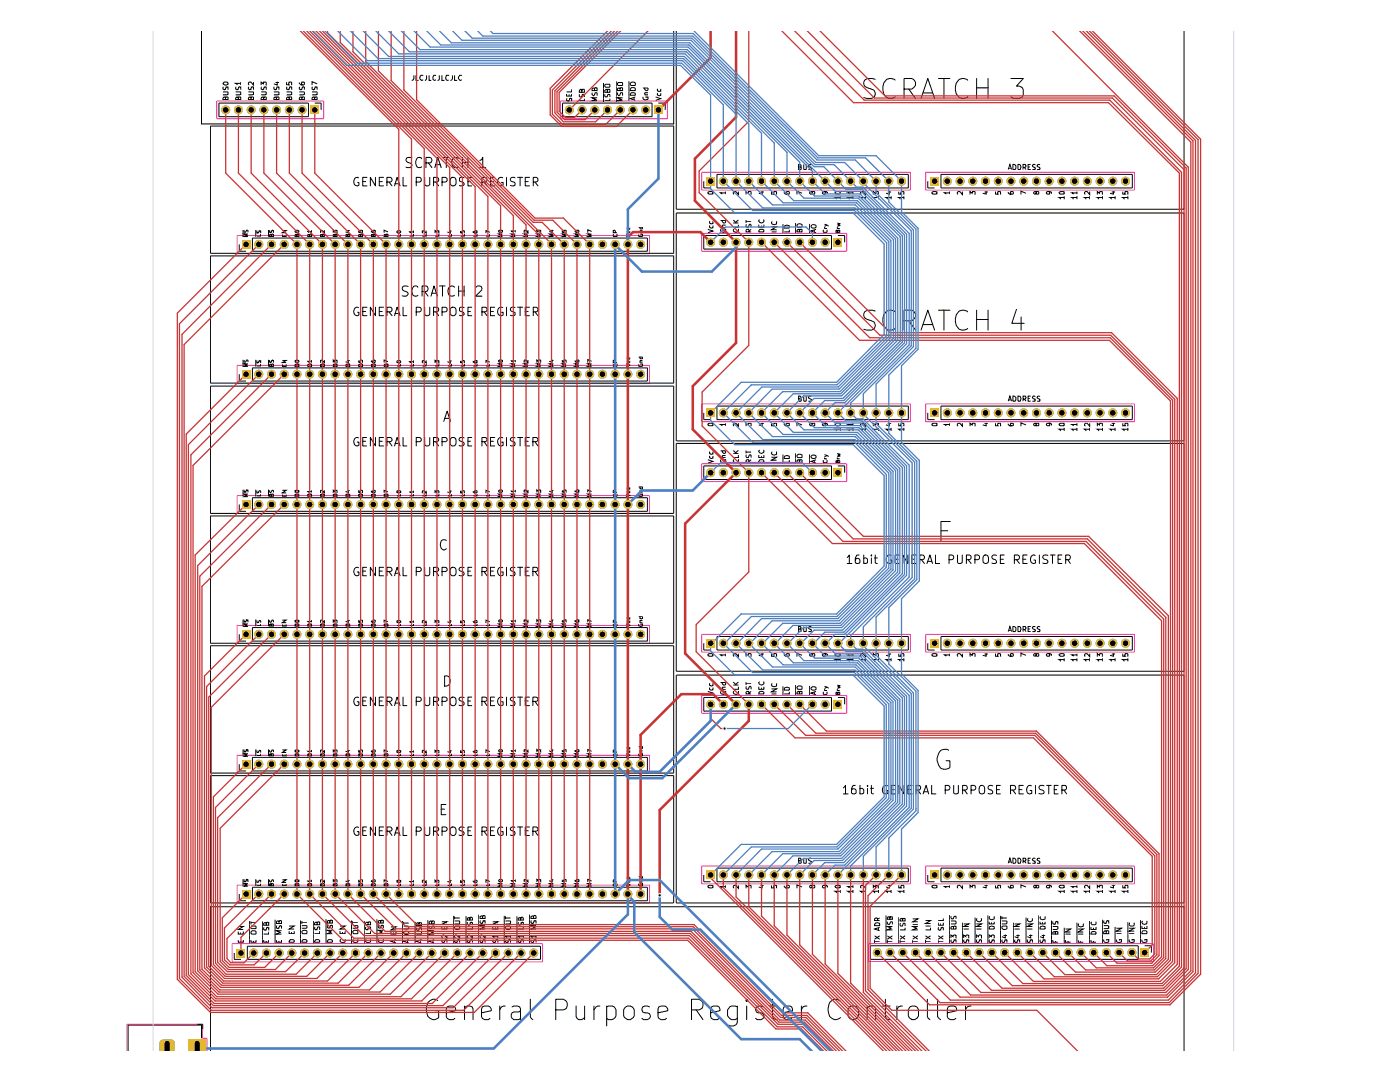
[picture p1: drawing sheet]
<svg xmlns="http://www.w3.org/2000/svg" width="279mm" height="216mm" viewBox="0 0 279 216" stroke-linecap="round" stroke-linejoin="round" font-family="sans-serif">
<g fill="none" stroke="#ff26e2" stroke-width=".2">
<path d="M43.3 20.2h21.3v3.5h-21.3zM111.8 20.2h21.4v3.5h-21.4zM140 34.4h41.7v3.5h-41.7zM184.7 34.4h41.7v3.5h-41.7zM47.3 47h82.3v3.6h-82.3zM140 46.6h29v3.5h-29zM47.3 72.9h82.3v3.6h-82.3zM47.3 98.9h82.3v3.5h-82.3zM140 80.6h41.7v3.6h-41.7zM140 92.5h29v3.6h-29zM184.7 80.6h41.7v3.6h-41.7zM47.3 124.8h82.3v3.6h-82.3z"/>
<path d="M140 126.6h41.7v3.5h-41.7zM140 138.8h29v3.5h-29zM184.7 126.6h41.7v3.5h-41.7zM47.3 150.7h82.3v3.6h-82.3zM47.3 176.6h82.3v3.6h-82.3zM140 172.8h41.7v3.6h-41.7zM184.7 172.8h41.7v3.6h-41.7zM46.3 188.3h62v3.6h-62zM173.3 188.3h56.9v3.6h-56.9zM25.3 209.6v-5.2h15.1v2.8h.9v2.4"/>
</g>
<g fill="none" stroke="#000" stroke-width=".2">
<path d="M40.2 6.3v18.4h94.3v-18.4M44.5 18.3l1 .1v.4l-.2 .1h-.8M44.5 16.6l.2-.2h.6l.2 .2a.54 .54 0 0 1-.4 .4 .54 .54 0 0 1-.6-.3zM44.6 17.3v.5h.4l.1-.4 .2-.1 .2 .1v.5M45 19.6l.1-.3 .4 .1v.5h-1l.1-.5h.4v.5M47 18.3l1 .1v.4l-.1 .1h-.9M47.1 17.3v.5h.4l.1-.4 .3-.1 .1 .1v.5M47.5 19.6l.1-.3 .4 .1v.5h-1l.1-.5h.4v.5M48 16.6h-1l.4 .4M48 16.4v.6M49.6 18.3l1 .1v.4l-.2 .1h-.8M49.7 17.3v.5h.4l.1-.4 .2-.1 .2 .1v.5"/>
<path d="M50.1 19.6l.1-.3 .4 .1v.5h-1l.1-.5h.4v.5M50.6 16.4v.6l-.5-.6h-.4l-.1 .2 .1 .4M52.1 18.3l1 .1v.4l-.1 .1h-.9M52.1 17v-.6l.4 .3 .1-.3h.4v.6M52.2 17.3v.5h.4l.1-.4 .3-.1 .1 .1v.5M52.6 19.6l.1-.3 .4 .1v.5h-1l.1-.5h.4v.5M54.7 18.3l1 .1v.4l-.2 .1h-.8M54.7 17.3v.5h.5v-.4l.3-.1 .2 .1v.5M55 16.5h.7M55.2 19.6v-.3l.5 .1v.5h-1v-.5h.5v.5M55.3 16.3v.7l-.6-.3M57.2 18.3l1 .1v.4l-.2 .1h-.8"/>
<path d="M57.2 16.4v.5l.5 .1v-.6h.4v.6M57.3 17.3v.5h.4l.1-.4 .2-.1 .2 .1v.5M57.7 19.6l.1-.3 .4 .1v.5h-1l.1-.5h.4v.5M59.7 18.3l1 .1v.4l-.1 .1h-.9M59.7 16.5a.59 .59 0 0 0 .4 .5 .59 .59 0 0 0 .6-.2v-.4h-.5v.3l.1 .3M59.8 17.3v.5h.4l.1-.4 .3-.1 .1 .1v.5M60.2 19.6l.1-.3 .4 .1v.5h-1l.1-.5h.4v.5M62.3 18.3l1 .1v.4l-.2 .1h-.8M62.4 17.3v.5h.4l.1-.4 .2-.1 .2 .1v.5M62.8 19.6l.1-.3 .4 .1v.5h-1l.1-.5h.4v.5M63.3 16.7l-1-.4v.7M82.6 15v.7l-.4 .3"/>
<path d="M83 15v1h.5M84.5 15.1a.5 .5 0 0 0-.6 .2 .5 .5 0 0 0 0 .6l.2 .1h.4M85.1 15v.7l-.3 .3M85.6 15v1h.5M87 15.1l-.4-.1-.2 .3v.5l.3 .2h.3M87.7 15v.9l-.4 .1M88.2 15v1h.5M89.5 15.1l-.4-.1a.52 .52 0 0 0-.2 .7 .52 .52 0 0 0 .6 .3M90.3 15v.7l-.4 .3M90.7 15v1h.5M92.2 15.1l-.5-.1-.2 .5 .3 .5h.4M113.1 18.8v.4h1v-.4"/>
<path d="M113.2 19.6v.5a.36 .36 0 0 0 .4 0 .36 .36 0 0 0 .1-.4h.4v.5M113.6 18.8v.4M114.1 17.8v.5h-1M115.7 18.8l-.1 .4 .2 .1h.2l.3-.5 .3 .1v.4M116.1 18.1l.1-.3 .4 .1v.5h-1v-.3l.4-.3 .1 .2v.4M116.6 19.7v.4h-1M118.2 18.5v.3l.2 .3 .3-.2 .1-.4h.3l.1 .6M118.7 17.7l.1-.2 .4 .1v.5h-1v-.4l.4-.1 .1 .5M119.2 19.5h-1l.7 .4-.7 .2h1M120.4 16.6v3.8M120.7 17l.2-.2h.7l.1 .5-.8 .1zM120.8 18.8l-.1 .4 .2 .1h.2l.3-.5 .3 .1v.4"/>
<path d="M121.2 18.1l.1-.3 .4 .1v.5h-1v-.3l.3-.3 .2 .2v.4M121.7 19.7v.4h-1M123 16.2v4.2M123.2 16.6l.2-.1h.8v.5l-.8 .1zM123.3 18.5l-.1 .3 .3 .3 .2-.2 .2-.4h.3v.6M123.7 17.7l.2-.2 .3 .1v.5h-1v-.4l.5-.1v.5M124.2 19.5h-1l.8 .4-.8 .2h1M125.5 16.2v3.9M125.8 16.6a.66 .66 0 0 1 1 0l-.1 .5h-.8zM125.9 18.7l.1-.2h.5l.3 .2v.3h-1zM125.9 17.7l.1-.2h.5l.3 .2v.4h-1zM126.5 19.4v.5"/>
<path d="M126.8 19.3l-1 .4 1 .3M128.3 17.6h1v.3l-.4 .2-.2-.3v-.2M128.4 19.3l-.1 .1a.59 .59 0 0 0 .4 .5 .59 .59 0 0 0 .6-.1v-.5h-.4v.2M128.7 18.9h.6M129.3 18.5h-.6v.3l.1 .1M130.9 19.3l1 .4-1 .3M131.3 18.6l-.1 .3 .2 .2 .5-.1v-.4M131.3 17.7l-.1 .4 .2 .1h.5v-.5M174.7 15.8a1.8 1.8 0 0 0-2.1 .2 .97 .97 0 0 0 .5 1.5l.8 .3a.95 .95 0 0 1 .8 .9 .95 .95 0 0 1-.8 .9h-.9l-.6-.1M178.6 16a1.44 1.44 0 0 0-2.2 .6 2.08 2.08 0 0 0 1.1 3l1-.1 .1-.2M180.4 17.8h1.5a1.1 1.1 0 0 0 .9-1.1 1.1 1.1 0 0 0-.9-1h-1.5v3.9M181.4 17.8l1.3 1.8"/>
<path d="M183.8 19.6l1.4-3.9 1.3 3.9M184.2 18.5h1.9M187.3 15.7h2.3M188.4 15.7v3.9M193.1 16a1.44 1.44 0 0 0-2.3 .6 2.08 2.08 0 0 0 1.2 3l1-.1 .1-.2M194.9 15.7v3.9M194.9 17.5h2.3M197.2 15.7v3.9M201.8 15.7h2.4l-1.3 1.5a1.12 1.12 0 0 1 1.3 .7v1l-.2 .4-.2 .2-.3 .1h-1.2l-.5-.3M236.3 6.3v35.4h-101.3v-35.4M42 25.1h92.5v25.4h-92.5zM43.7 20.6h17.9v2.7h-17.9z"/>
<path d="M62.8 20.6h1.3v1.3M71.5 35.5a.78 .78 0 0 0-.9 .7 .78 .78 0 0 0 .9 .8l.1-.6h-.2M72.4 36.2h.6M73.2 35.4h-.8v1.7h.8M74.9 35.4v1.7l-1-1.7v1.7M75.7 36.2h.6M76.5 35.4h-.8v1.7h.8M77.2 36.3l.9-.1 .1-.2-.1-.4-.2-.2h-.7v1.7M77.6 36.3l.6 .8M78.7 37.1l.5-1.7 .6 1.7M78.8 36.7h.9M80.4 35.4v1.7h.8"/>
<path d="M82.2 31.5a.79 .79 0 0 0-1.2 .3l.1 .4 .3 .2a.74 .74 0 0 1 .8 .6l-.4 .4h-.8M83.1 36.3l.8-.1 .2-.2-.1-.4-.3-.2h-.6v1.7M84.2 31.7a.68 .68 0 0 0-.9-.2 .68 .68 0 0 0-.3 .8v.3a.72 .72 0 0 0 .3 .8 .72 .72 0 0 0 .9-.1M84.8 35.4v1.4a.6 .6 0 0 0 1 0v-1.4M85 32.5l1-.1 .2-.3-.2-.6-1-.1v2M85.5 32.5l.7 .9M86.5 36.3l.9-.1 .1-.2v-.4l-.3-.2h-.7v1.7M86.8 33.4l.6-2 .7 2M87 32.9h.9M87 36.3l.5 .8M88.2 36.3l.9-.1 .1-.2v-.4l-.3-.2h-.7v1.7M88.5 31.4h1.1"/>
<path d="M89.1 31.4v2M89.9 35.6a.6 .6 0 0 1 .7-.2 .6 .6 0 0 1 .4 .6v.6a.6 .6 0 0 1-.6 .5 .6 .6 0 0 1-.6-.5zM91.4 31.7a.8 .8 0 0 0-1-.1 .8 .8 0 0 0-.2 1 .78 .78 0 0 0 .4 .8 .78 .78 0 0 0 .8-.1M92.3 31.4v2M92.3 32.4h1.1M92.6 35.5l-.7-.1-.2 .2v.5l.8 .3 .1 .3v.1l-.3 .3-.6-.1M93.4 31.4v2M93.4 36.2h.5M94.1 35.4h-.7v1.7h.7M95.8 32l.2-.1 .4-.5v2M95.8 33.4h1.1M96.2 36.3l.8-.1 .2-.2-.1-.4-.2-.2h-.7v1.7"/>
<path d="M96.6 36.3l.6 .8M97.9 36.2h.6M98.7 35.4h-.8v1.7h.8M100.3 35.5a.79 .79 0 0 0-1 .7 .79 .79 0 0 0 1 .8l.1-.6h-.3M101.1 35.4v1.7M102.8 35.5l-.6-.1-.3 .3 .1 .5 .8 .3v.4l-.3 .2-.6-.1M103.3 35.4h1M103.8 35.4v1.7M104.8 36.2h.6M105.7 35.4h-.9v1.7h.9M106.4 36.3l.8-.1 .2-.2-.1-.4-.3-.2h-.6v1.7M106.8 36.3l.6 .8"/>
<path d="M112.3 20.6h17.8v2.7h-17.8zM131.4 20.6h1.4v1.3M140.5 36.2v1.3h1.3M141.4 38.3l.7-.1 .2 .1v.4h-.8l-.2-.1zM143.1 34.8h38.2v2.7h-38.2zM144.8 38.5h-1l.3 .2M144.8 38.2v.5M147.4 38.2v.6l-.5-.6h-.4l-.2 .2v.3h.2M148.9 38.8v-.6l.4 .4 .1-.4h.4v.6M151.8 38.3h.6M152.1 38.1v.6l-.7-.1M154 38.2v.5h.5v-.5l.5 .1-.1 .4"/>
<path d="M156.5 38.3l.3 .4h.6v-.5h-.4l-.1 .4 .2 .1M159.4 33.3h.3l.2-.2-.2-.3h-.3v1h.4l.1-.4-.2-.1M160.1 38.6l-1.1-.5v.7M160.4 32.8l.1 1 .4-.1v-.9M161.9 32.9l-.3-.1-.3 .3 .6 .4v.2l-.6 .1M162.1 38.4l.1-.2 .4 .1-.1 .4h-.3l-.3-.5-.3 .2 .2 .3 .3-.1M164.6 38.2l.2 .2-.1 .3h-.4l-.2-.1 .2-.4h.6l.2 .2v.3M166.8 38.3l.7-.1 .2 .1v.4h-.8l-.2-.1zM167.7 39.4h-1l.3 .4M167.7 39.2v.6M170.2 39.4h-1l.3 .4M170.2 38.5h-1l.3 .2"/>
<path d="M170.2 38.2v.5M170.2 39.2v.6M172.8 39.4h-1.1l.4 .4M172.8 38.2v.6l-.5-.6h-.4l-.2 .2v.3h.2M172.8 39.2v.6M174.3 38.8v-.6l.4 .4 .1-.4h.4v.6M175.3 39.4h-1l.3 .4M175.3 39.2v.6M177.2 38.3h.6M177.5 38.1v.6l-.7-.1M177.8 39.4h-1l.4 .4M177.8 39.2v.6"/>
<path d="M179.4 38.2v.5h.5v-.5l.5 .1-.1 .4M180.4 39.4h-1l.3 .4M180.4 39.2v.6M185.2 36.2v1.3h1.3M186 38.4l.2-.2h.6l.2 .1v.4h-.8l-.2-.1zM187.8 34.8h38.2v2.7h-38.2zM189.5 38.5h-1l.3 .2M189.5 38.2v.5M192.1 38.2v.6l-.5-.6h-.4l-.1 .2v.3h.1M193.6 38.8v-.6l.4 .4 .1-.4h.4v.6M196.5 38.3h.6M196.8 38.1v.6l-.7-.1"/>
<path d="M198.7 38.2v.5h.5v-.5l.5 .1-.1 .4M201.2 38.3l.3 .4h.6v-.5h-.4l-.1 .4 .2 .1M201.2 33.8l.3-1 .4 1M201.3 33.6h.4M202.1 32.8h.3l.3 .3v.5l-.1 .2h-.5zM203.2 32.8a.59 .59 0 0 1 .5 .4 .59 .59 0 0 1-.1 .6h-.4zM204.2 33.4l.5-.1 .1-.2-.2-.3h-.4v1M204.4 33.4l.4 .4M204.8 38.6l-1-.5v.7M205.2 33.3h.3M205.7 32.8h-.5v1h.5M206.6 32.9h-.5l-.1 .2 .5 .3 .1 .3-.1 .1h-.5"/>
<path d="M206.8 38.4l.1-.2 .4 .1-.1 .4h-.3l-.3-.5-.3 .2 .2 .3 .3-.1M207.6 32.9l-.4-.1-.2 .3 .5 .3v.4h-.5M209.3 38.2l.2 .2-.1 .3h-.4l-.2-.1 .2-.4h.6l.2 .2v.3M211.4 38.4l.2-.2h.6l.2 .1v.4h-.8l-.2-.1zM212.4 39.4h-1l.3 .4M212.4 39.2v.6M214.9 39.4h-1l.3 .4M214.9 38.5h-1l.3 .2M214.9 38.2v.5M214.9 39.2v.6M217.5 39.4h-1l.3 .4M217.5 38.2v.6l-.5-.6h-.4l-.1 .2v.3h.1"/>
<path d="M217.5 39.2v.6M219 38.8v-.6l.4 .4 .1-.4h.4v.6M220 39.4h-1l.3 .4M220 39.2v.6M221.9 38.3h.6M222.2 38.1v.6l-.7-.1M222.5 39.4h-1l.4 .4M222.5 39.2v.6M224.1 38.2v.5h.5v-.5l.5 .1-.1 .4M225.1 39.4h-1l.3 .4M225.1 39.2v.6M42 51.1h92.5v25.4h-92.5z"/>
<path d="M47.8 48.8v1.3h1.3M48.5 45.9v1.3M48.7 45.9l.1 .5 .6-.5 .1 .5M49.5 46.7h-.8l.6 .2-.6 .3h.8M50.4 47.5h78.8v2.6h-78.8zM51.1 45.9v1.3M51.3 46v.4h.3l.1-.3 .2-.1 .1 .1v.4M52 46.7v.4h-.7M53.6 45.9v1.3M53.8 45.9v.5h.3l.1-.4 .2-.1 .2 .1v.4M54.1 46.9l.2-.2 .3 .1v.4h-.8v-.3l.3-.1v.4M56.3 46.8v.4h.8v-.4"/>
<path d="M56.3 46h.8l-.8 .4h.8M56.7 46.9v.3M58.9 46.1l.5-.2 .2 .2v.2l-.5 .1-.2-.1zM59.2 46.9l.2-.2 .2 .1v.4h-.7v-.3l.2-.1 .1 .4M61.8 46.9l.1-.2 .3 .1v.4h-.8v-.3l.3-.1 .1 .4M62.2 46.2h-.8l.2 .2M62.2 45.9v.5M64.3 46.9l.2-.2 .2 .1v.4h-.7l.1-.4 .2 .1v.3M64.7 45.9v.5l-.6-.5-.1 .1 .1 .4M66.5 46.4v-.5l.3 .4 .1-.4 .4 .1-.1 .4M66.8 46.9l.2-.2 .3 .1v.4h-.8l.1-.4 .2 .1v.3M69.3 46h.5"/>
<path d="M69.4 46.9l.2-.2 .2 .1v.4h-.8l.1-.4 .3 .1v.3M69.6 45.9v.5l-.6-.1M71.6 46v.4h.3l-.1-.3 .2-.2 .3 .1v.4M71.9 46.9l.2-.2 .2 .1v.4h-.7l.1-.4 .2 .1v.3M74.1 46v.3l.4 .1h.4v-.4l-.4-.1-.1 .2 .1 .3M74.5 46.9l.1-.2 .3 .1v.4h-.8l.1-.4 .3 .1v.3M77 46.9l.2-.2 .2 .1v.4h-.7l.1-.4 .2 .1v.3M77.4 46.3l-.7-.4v.5M79.2 46.2l.5-.2 .3 .2-.1 .2a.43 .43 0 0 1-.7-.2zM80 46.7v.4h-.8M81.4 57.1a.79 .79 0 0 0-1.1 .4v.3l.4 .3a.74 .74 0 0 1 .7 .6l-.4 .4-.7-.1M82.5 46.7v.4h-.8"/>
<path d="M82.5 46.3h-.8l.2 .2M82.5 46v.5M83.4 57.3a.68 .68 0 0 0-.8-.2 .68 .68 0 0 0-.4 .8v.4a.72 .72 0 0 0 .4 .7 .72 .72 0 0 0 .8-.1M84.2 58.2l1.1-.1 .1-.4-.1-.6h-1.1v2M84.8 58.2l.6 .9M85 46.7v.4h-.7M85 46v.5l-.5-.5-.2 .1 .1 .4M86 59.1l.6-2 .7 2M86.2 58.5h.9M86.8 46.5v-.5l.3 .3 .1-.3 .4 .1-.1 .4M87.6 46.7v.4h-.8M87.7 57.1h1.1"/>
<path d="M88.3 57.1v2M89.6 46.1h.5M89.9 46v.5l-.6-.2M90.1 46.7v.4h-.7M90.7 57.3a.8 .8 0 0 0-1-.1 .8 .8 0 0 0-.3 1.1 .78 .78 0 0 0 .4 .7 .78 .78 0 0 0 .9-.1M91.5 57.1v2M91.5 58.1h1.1M91.9 46.1v.3l.3 .1v-.3l.1-.2 .4 .1-.1 .4M92.6 57.1v2M92.7 46.7v.4h-.8M94.4 46.1v.3l.4 .1 .4-.1v-.3l-.3-.1-.2 .2 .2 .3M95 57.3a.74 .74 0 0 1 1-.2l.2 .4-.1 .4-1.2 1.2h1.3"/>
<path d="M95.2 46.7v.4h-.8M97.7 46.7v.4h-.7M97.7 46.4l-.7-.4v.5M99.5 46l.6-.1 .2 .1v.3l-.6 .1-.2-.1zM100.3 46.7h-.8l.6 .2-.6 .3h.8M102.8 46.7h-.7l.6 .2-.6 .3h.7M102.8 46.1h-.7l.1 .3M102.8 45.9v.5M105.4 46.7h-.8l.6 .2-.6 .3h.8M105.4 45.9v.5l-.5-.5-.3 .1 .1 .4M107.1 46.4v-.5l.3 .3 .1-.3h.3v.5M107.9 46.7h-.8l.6 .2-.6 .3h.8"/>
<path d="M109.9 46h.5M110.2 45.8v.6l-.6-.2M110.4 46.7h-.7l.6 .2-.6 .3h.7M112.2 45.9v.5h.4v-.5l.4 .1-.1 .4M113 46.7h-.8l.6 .2-.6 .3h.8M114.8 46l.1 .4h.5v-.5h-.3l-.1 .3 .2 .2M115.5 46.7h-.7l.6 .2-.6 .3h.7M118.1 46.7h-.8l.6 .2-.6 .3h.8M118.1 46.2l-.8-.4v.6M122.5 46.8v.4h.6v-.4M122.8 46.4v-.3l-.2-.2-.2 .1v.4h.7M124.9 46.7l.8 .2-.8 .3"/>
<path d="M125.2 46.1l.1 .3h.3l.1-.3M125.2 45.4l.1 .4h.3l.1-.4M127.5 46.8v.3l.1 .1 .6-.1-.1-.4h-.2v.2M127.5 45.3h.7v.3l-.4 .1-.1-.4M127.7 46.4h.5M128.2 46h-.4v.4M135 42.5h101.3v45.5h-101.3zM140.5 47h25.4v2.7h-25.4zM141.3 45.8l1 .3-1 .3M141.7 45l-.1 .3 .3 .2 .4-.1v-.4M141.7 44.2l-.1 .3 .3 .2 .4-.1v-.4M143.8 44h1v.3l-.4 .2-.3-.3 .1-.2"/>
<path d="M143.9 45.8h-.1a.59 .59 0 0 0 .4 .5 .59 .59 0 0 0 .6-.1v-.4h-.4v.1M144.1 45.3h.7M144.8 44.9h-.6l-.1 .3 .2 .1M146.3 44.5h1.1M146.3 43.9l.6 .6M146.5 45.8l-.2 .1a.61 .61 0 0 0 1.1 .3l-.1-.4M147.4 44.8v.5h-1.1M147.4 43.9l-.5 .4M148.9 43.9v.6M148.9 44.2h1M149 44.7l-.1 .5 .2 .1h.3l.2-.6 .3 .2v.4M149.5 46.3l-.1-.5h-.3l-.2 .1v.4h1"/>
<path d="M149.9 45.8l-.4 .3M151.4 44.8v.5h1v-.5M151.5 45.9l.2-.1h.5l.2 .1v.4h-1zM151.6 43.8l-.2 .4 .5 .3 .5-.3v-.4M151.9 45v.3M154 45.3h1l-1 .5h1M154 46.3h1M154.1 44.2l-.1 .2a.61 .61 0 0 0 1 .3l-.1-.5M156.3 44.7v1.8M156.6 45.1l.4-.2 .4 .1 .1 .5h-1zM157.5 45.8v.5h-1M158.8 44.5v2"/>
<path d="M159 44.9a.66 .66 0 0 1 1.1-.1l-.1 .5h-.8zM159.6 46v-.2h.5v.5h-1.1l.1-.5h.5v.5M161.6 44.7v1.8M161.8 45.1a.66 .66 0 0 1 1.1-.1l-.1 .4a.67 .67 0 0 1-1-.1zM162.6 45.8v.6M162.9 45.8l-1.1 .3 1.1 .3M164.4 45.9v.5h.6v-.5M164.5 45.3l.2 .3M164.5 44.7l.7 .3 .1 .2M164.5 45.6h.6M165.1 44.9l-.6 .3M167.1 45.3l.2 .3"/>
<path d="M167.1 44.5l.5 .2-.3 .1 .3 .2-.5 .2M167.1 45.6h.5M167.2 46.1l.1-.2 .3 .1v.4h-.8v-.4h.4v.4M167.2 47h1.4v1.3M42 77h92.5v25.4h-92.5zM47.8 74.7v1.3h1.3M48.5 71.8v1.4M48.7 71.8l.1 .5 .6-.5 .1 .5M49.5 72.6h-.8l.6 .3-.6 .2h.8M50.4 73.4h78.8v2.6h-78.8zM51.1 71.8v1.4M51.3 71.9v.4l.1 .1 .2-.1 .1-.3h.3v.4"/>
<path d="M52 72.6v.4h-.7M53.6 71.8v1.4M53.8 71.8v.5h.2h.1l.1-.4h.4v.4M54.1 72.9l.2-.3 .3 .1v.4h-.8v-.3l.3-.1v.4M56.3 72.7v.4h.8v-.4M56.3 71.9h.8l-.8 .4h.8M56.7 72.9v.2M58.9 72l.5-.2 .2 .2v.2l-.5 .1-.2-.1zM59.2 72.9l.2-.3 .2 .1v.4h-.7v-.3l.2-.1 .1 .4M61.8 72.9l.1-.3 .3 .1v.4h-.8v-.3l.3-.1 .1 .4M62.2 72.1h-.8l.2 .2M62.2 71.8v.5"/>
<path d="M64.3 72.9l.2-.3 .2 .1v.4h-.7l.1-.4 .2 .1v.3M64.7 71.8v.5l-.6-.5-.1 .1 .1 .4M66.5 72.3v-.5l.3 .4 .1-.4 .4 .1-.1 .4M66.8 72.9l.2-.3 .3 .1v.4h-.8l.1-.4 .2 .1v.3M69.3 71.9h.5M69.4 72.9l.2-.3 .2 .1v.4h-.8l.1-.4 .3 .1v.3M69.6 71.8v.5l-.6-.1M71.5 61.4a.78 .78 0 0 0-.9 .7 .78 .78 0 0 0 .9 .8l.1-.6h-.2M71.6 71.9v.4h.3l-.1-.3 .2-.2 .3 .1v.4M71.9 72.9l.2-.3 .2 .1v.4h-.7l.1-.4 .2 .1v.3M72.4 62.1h.6M73.2 61.3h-.8v1.7h.8"/>
<path d="M74.1 71.9v.3l.4 .1h.4v-.4l-.4-.1-.1 .2 .1 .3M74.5 72.9l.1-.3 .3 .1v.4h-.8l.1-.4 .3 .1v.3M74.9 61.3v1.7l-1-1.7v1.7M75.7 62.1h.6M76.5 61.3h-.8v1.7h.8M77 72.9l.2-.3 .2 .1v.4h-.7l.1-.4 .2 .1v.3M77.2 62.2l.9-.1 .1-.2-.1-.4-.2-.2h-.7v1.7M77.4 72.2l-.7-.4v.5M77.6 62.2l.6 .8M78.7 63l.5-1.7 .6 1.7M78.8 62.6h.9M79.2 72.1l.5-.2 .3 .2-.1 .2a.43 .43 0 0 1-.7-.2z"/>
<path d="M80 72.6v.4h-.8M80.4 61.3v1.7h.8M82.5 72.6v.4h-.8M82.5 72.2h-.8l.2 .2M82.5 71.9v.5M83.1 62.2l.8-.1 .2-.2-.1-.4-.3-.2h-.6v1.7M84.8 61.3v1.4a.6 .6 0 0 0 1 0v-1.4M85 72.6v.4h-.7M85 71.9v.5l-.5-.5-.2 .1 .1 .4M86.5 62.2l.9-.1 .1-.2v-.4l-.3-.2h-.7v1.7M86.8 72.4v-.5l.3 .3 .1-.3 .4 .1-.1 .4M87 62.2l.5 .8"/>
<path d="M87.6 72.6v.4h-.8M88.2 62.2l.9-.1 .1-.2v-.4l-.3-.2h-.7v1.7M89.6 72h.5M89.9 71.9v.5l-.6-.2M89.9 61.6a.6 .6 0 0 1 .7-.3 .6 .6 0 0 1 .4 .6v.6a.6 .6 0 0 1-.6 .5 .6 .6 0 0 1-.6-.5zM90.1 72.6v.4h-.7M91.9 72v.3l.3 .1v-.3l.1-.2 .4 .1-.1 .4M92.6 61.4l-.7-.1-.2 .2v.5l.8 .3 .1 .3v.1l-.3 .3-.6-.1M92.7 72.6v.4h-.8M93.4 62.1h.5M94.1 61.3h-.7v1.7h.7M94.4 72v.3l.4 .1 .4-.1v-.3l-.3-.1-.2 .2 .2 .3"/>
<path d="M95.2 72.6v.4h-.8M96.2 62.2l.8-.1 .2-.2-.1-.4-.2-.2h-.7v1.7M96.6 62.2l.6 .8M97.7 72.6v.4h-.7M97.7 72.3l-.7-.4v.5M97.9 62.1h.6M98.7 61.3h-.8v1.7h.8M99.5 71.9l.6-.1 .2 .1v.3l-.6 .1-.2-.1zM100.3 72.6h-.8l.6 .3-.6 .2h.8M100.3 61.4a.79 .79 0 0 0-1 .7 .79 .79 0 0 0 1 .8l.1-.6h-.3M101.1 61.3v1.7M102.8 61.4l-.6-.1-.3 .3 .1 .5 .8 .3v.4l-.3 .2-.6-.1"/>
<path d="M102.8 72.6h-.7l.6 .3-.6 .2h.7M102.8 72h-.7l.1 .3M102.8 71.8v.5M103.3 61.3h1M103.8 61.3v1.7M104.8 62.1h.6M105.4 72.6h-.8l.6 .3-.6 .2h.8M105.4 71.8v.5l-.5-.5-.3 .1 .1 .4M105.7 61.3h-.9v1.7h.9M106.4 62.2l.8-.1 .2-.2-.1-.4-.3-.2h-.6v1.7M106.8 62.2l.6 .8M107.1 72.3v-.5l.3 .3 .1-.3h.3v.5"/>
<path d="M107.9 72.6h-.8l.6 .3-.6 .2h.8M109.9 71.9h.5M110.2 71.8v.5l-.6-.2M110.4 72.6h-.7l.6 .3-.6 .2h.7M112.2 71.8v.5h.4v-.5l.4 .1-.1 .4M113 72.6h-.8l.6 .3-.6 .2h.8M114.8 71.9l.1 .4h.5v-.5h-.3l-.1 .3 .2 .2M115.5 72.6h-.7l.6 .3-.6 .2h.7M118.1 72.6h-.8l.6 .3-.6 .2h.8M118.1 72.1l-.8-.3v.5M122.5 72.7v.4h.6v-.4M122.8 72.3v-.3l-.2-.2-.2 .1v.4h.7"/>
<path d="M124.9 72.6l.8 .3-.8 .2M125.2 72l.1 .3h.3l.1-.3M125.2 71.3l.1 .4h.3l.1-.4M127.5 72.7v.3l.1 .1 .6-.1-.1-.4h-.2v.2M127.5 71.2h.7v.3l-.4 .1-.1-.4M127.7 72.3h.5M128.2 71.9h-.4v.4M159.4 79.5h.3l.2-.1-.2-.4h-.3v1.1h.4l.1-.5-.2-.1M160.4 79l.1 1.1 .4-.1v-1M161.9 79.1l-.3-.1-.3 .3 .6 .4v.3l-.6 .1M174.7 62.1a1.8 1.8 0 0 0-2.1 .1 .97 .97 0 0 0 .5 1.6l.8 .2a.95 .95 0 0 1 .8 .9 .95 .95 0 0 1-.8 1h-.9l-.6-.2M178.6 62.2a1.44 1.44 0 0 0-2.2 .6 2.08 2.08 0 0 0 1.1 3.1l1-.2 .1-.2"/>
<path d="M180.4 64h1.5a1.1 1.1 0 0 0 .9-1.1 1.1 1.1 0 0 0-.9-1h-1.5v4M181.4 64l1.3 1.9M183.8 65.9l1.4-4 1.3 4M184.2 64.8h1.9M187.3 61.9h2.3M188.4 61.9v4M193.1 62.2a1.44 1.44 0 0 0-2.3 .6 2.08 2.08 0 0 0 1.2 3.1l1-.2 .1-.2M194.9 61.9v4M194.9 63.8h2.3M197.2 61.9v4M201.3 79.8h.4M202.1 79h.3l.3 .3v.5l-.1 .3h-.5z"/>
<path d="M202.9 61.7l-1 2.8h2.5M203.2 79a.59 .59 0 0 1 .5 .4 .59 .59 0 0 1-.1 .7h-.4zM203.8 63.2v2.7M204.2 79.6l.5-.1 .1-.2-.2-.3h-.4v1.1M204.4 79.6l.4 .5M205.2 79.5h.3M205.7 79h-.5v1.1h.5M206.6 79.1h-.5l-.1 .3 .5 .2 .1 .3-.1 .2h-.5M207.6 79.1l-.4-.1-.2 .3 .5 .3v.5h-.5M48.5 97.7v1.4M48.7 97.7v.5h.4v-.4l.2-.1 .2 .1v.5M49.5 98.6h-.8l.5 .2-.5 .3h.8"/>
<path d="M50.4 99.3h78.8v2.7h-78.8zM51.1 97.7v1.4M51.3 97.9l.1 .4 .5-.4 .1 .4M52 98.6v.3h-.7M53.6 97.7v1.4M53.8 97.8l.1 .5 .6-.5 .1 .5M54.1 98.8l.1-.2 .4 .1v.3h-.8v-.3h.3v.3M56.3 98.7v.3h.8v-.3M56.3 97.8h.8l-.8 .5h.8M56.7 98.8v.2M58.9 97.9l.6-.1 .1 .1v.3l-.5 .1-.2-.1zM59.2 98.8l.1-.2 .3 .1v.3h-.7v-.3h.3v.3"/>
<path d="M61.8 98.8v-.2l.4 .1v.3h-.8v-.3h.4v.3M62.2 98.1h-.8l.2 .2M62.2 97.8v.5M64.3 98.8l.1-.2 .3 .1v.3h-.7v-.3h.3v.3M64.7 97.8v.5l-.4-.5-.3 .1 .1 .4M66.5 98.3v-.5l.3 .3v-.3h.4v.5M66.8 98.8l.1-.2 .4 .1v.3h-.8v-.3h.3v.3M69.3 97.9h.5M69.4 98.8l.1-.2 .3 .1v.3h-.8v-.3h.4v.3M69.6 97.8v.5l-.6-.2M71.5 87.4a.78 .78 0 0 0-.9 .7 .78 .78 0 0 0 .9 .8l.1-.7h-.3M71.6 97.8v.5h.3v-.5l.4 .1v.4"/>
<path d="M71.9 98.8l.1-.2 .3 .1v.3h-.7v-.3h.3v.3M72.4 88.1h.6M73.2 87.3h-.8v1.7h.8M74.1 97.9v.3l.7 .1v-.5h-.3l-.1 .4 .1 .1M74.5 98.8v-.2l.4 .1v.3h-.8v-.3h.4v.3M74.9 87.3v1.7l-1-1.7v1.7M75.7 88.1h.6M76.5 87.3h-.8v1.7h.8M77 98.8l.1-.2 .3 .1v.3h-.7v-.3h.3v.3M77.2 88.1h.9l.1-.2-.1-.4-.2-.2h-.7v1.7M77.4 98.2l-.7-.4v.5M77.6 88.1l.6 .9"/>
<path d="M78.7 89l.5-1.7 .6 1.7M78.8 88.5h.9M79.2 98l.6-.1 .2 .1v.3h-.6h-.2zM80 98.6v.3h-.8M80.4 87.3v1.7h.8M82.5 98.6v.3h-.8M82.5 98.2h-.8l.2 .1M82.5 97.9v.4M83.1 88.1h.8l.2-.2-.1-.4-.3-.2h-.6v1.7M84.8 87.3v1.3l.3 .4h.3l.4-.4v-1.3M85 98.6v.3h-.7M85 97.9v.5l-.4-.5-.3 .1 .1 .3"/>
<path d="M86.5 88.1h.9l.1-.2v-.4l-.3-.2h-.7v1.7M86.8 98.4v-.5l.3 .3 .1-.3h.3v.5M87 88.1l.5 .9M87.6 98.6v.3h-.8M88.2 88.1h.9l.1-.2v-.4l-.3-.2h-.7v1.7M88.6 84.1l.6-2.1 .7 2.1M88.7 83.5h1M89.6 98h.5M89.9 97.8v.5l-.6-.1M89.9 87.5a.6 .6 0 0 1 .7-.2 .6 .6 0 0 1 .4 .6v.5a.59 .59 0 0 1-.6 .6 .59 .59 0 0 1-.6-.6zM90.1 98.6v.3h-.7M91.9 97.9v.4h.3v-.4l.5 .1-.1 .3"/>
<path d="M92.6 87.4l-.7-.1-.2 .2-.1 .3 .9 .4 .1 .4-.3 .4-.7-.1M92.7 98.6v.3h-.8M93.4 88.1h.5M94.1 87.3h-.7v1.7h.7M94.4 98l.2 .3h.5v-.4h-.3l-.1 .3 .2 .1M95.2 98.6v.3h-.8M96.2 88.1h.8l.2-.2-.1-.4-.2-.2h-.7v1.7M96.6 88.1l.6 .9M97.7 98.6v.3h-.7M97.7 98.2l-.7-.4v.6M97.9 88.1h.6M98.7 87.3h-.8v1.7h.8"/>
<path d="M99.5 97.9l.5-.2 .3 .2-.1 .3a.43 .43 0 0 1-.7-.3zM100.3 98.6h-.8l.5 .2-.5 .3h.8M100.3 87.4a.8 .8 0 0 0-1 .7 .8 .8 0 0 0 1 .8l.1-.7h-.3M101.1 87.3v1.7M102.8 87.4h-.8l-.1 .2 .1 .4a.64 .64 0 0 1 .6 .2 .64 .64 0 0 1 .1 .7h-.8M102.8 98.6h-.7l.5 .2-.5 .3h.7M102.8 98h-.7l.1 .3M102.8 97.7v.6M103.3 87.3h1M103.8 87.3v1.7M104.8 88.1h.6M105.4 98.6h-.8l.5 .2-.5 .3h.8"/>
<path d="M105.4 97.7v.6l-.6-.6-.2 .1 .1 .5M105.7 87.3h-.9v1.7h.9M106.3 88.1h.9l.2-.2-.1-.4-.3-.2h-.7v1.7M106.8 88.1l.6 .9M107.1 98.3v-.6l.3 .3 .2-.3 .3 .1-.1 .5M107.9 98.6h-.8l.6 .2-.6 .3h.8M109.9 97.8h.5M110.2 97.7v.6l-.6-.3M110.4 98.6h-.7l.5 .2-.5 .3h.7M112.2 97.8v.4l.4 .1-.1-.4 .1-.2 .4 .1-.1 .5M113 98.6h-.8l.5 .2-.5 .3h.8M114.8 97.8v.3l.3 .2 .4-.1v-.4l-.3-.1-.2 .2 .2 .4"/>
<path d="M115.5 98.6h-.7l.5 .2-.5 .3h.7M118.1 98.6h-.8l.5 .2-.5 .3h.8M118.1 98.1l-.8-.4v.6M122.5 98.6l-.1 .3 .2 .2h.4l.1-.2v-.3M122.8 98.3l-.1-.5h-.2l-.1 .5h.7M124.9 98.6l.8 .2-.8 .3M125.2 97.9v.4h.1h.4v-.4M125.2 97.2v.4l.1 .1 .4-.1v-.4M127.5 98.6l.1 .4 .3 .1 .3-.2v-.3h-.3v.2M127.5 97.2h.7v.3h-.5v-.3M127.7 98.3h.5M128.2 97.9h-.5l.1 .4"/>
<path d="M135 88.5h101.3v45.4h-101.3zM140.5 82.4v1.3h1.3M140.5 93h25.4v2.7h-25.4zM141.3 91.7l1 .4-1 .3M141.4 84.5h.7h.2v.4l-.8 .1-.2-.2zM141.7 91l-.1 .3 .3 .2 .4-.1v-.4M141.7 90.1l-.1 .4 .3 .1h.4v-.5M143.1 81h38.2v2.7h-38.2zM143.8 90h1v.3l-.4 .2-.3-.3 .1-.2M143.9 91.7l-.1 .1a.59 .59 0 0 0 .4 .5 .59 .59 0 0 0 .6-.1v-.5h-.4v.2M144.1 91.3h.7M144.8 90.9h-.6l-.1 .2 .2 .2"/>
<path d="M144.8 84.7h-1l.3 .3M144.8 84.5v.5M146.3 90.5h1.1M146.3 89.9l.6 .6M146.5 91.7l-.2 .2a.61 .61 0 0 0 1.1 .3l-.1-.5M147.4 84.5v.5l-.5-.5h-.4l-.2 .1v.3l.2 .1M147.4 90.8v.5h-1.1M147.4 89.9l-.5 .4M148.9 85v-.5l.4 .3 .1-.3h.4v.5M148.9 89.9v.6M148.9 90.2h1M149 90.7l-.1 .4 .2 .2 .3-.1 .2-.5 .3 .2v.4"/>
<path d="M149.5 92.2l-.1-.5h-.3l-.2 .2v.3h1M149.9 91.7l-.4 .4M151.4 90.8v.5h1v-.5M151.6 89.8l-.2 .3 .5 .4 .5-.3v-.4M151.7 91.7l.7 .1v.4h-1zM151.8 84.5h.6M151.9 91v.3M152.1 84.4v.6l-.7-.2M154 91.2h1l-1 .6h1M154 84.5v.5h.5v-.5h.5l-.1 .5M154 92.2h1M154.1 90.2l-.1 .2a.61 .61 0 0 0 1 .2l-.1-.4"/>
<path d="M156.3 90.7v1.8M156.5 84.5l.3 .5h.6v-.5h-.4l-.1 .3 .2 .2M156.6 91.1l.4-.2 .4 .1 .1 .5h-1zM157.5 91.8v.4h-1M158.8 90.5v2M159 90.9a.66 .66 0 0 1 1.1-.1l-.1 .5h-.8zM159.6 92v-.3l.5 .1v.4h-1.1l.1-.4h.5v.4M160.1 84.8l-1.1-.4v.6M161.6 90.6v1.9M161.8 91.1a.66 .66 0 0 1 1.1-.1l-.1 .4a.67 .67 0 0 1-1-.2zM162.1 84.6l.1-.1h.4l-.1 .5h-.3l-.3-.5-.3 .1 .2 .4 .3-.2M162.6 91.8v.5"/>
<path d="M162.9 91.7l-1.1 .4 1.1 .3M164.4 91.9v.4h.6v-.4M164.5 91.3l.2 .3M164.5 90.7l.7 .3 .1 .1M164.5 91.6h.6M164.6 84.5l.2 .1-.1 .4h-.4l-.2-.2 .2-.3h.6l.2 .1v.3M165.1 90.9l-.6 .2M166.8 84.5h.7h.2v.4l-.8 .1-.2-.2zM167.1 91.3l.2 .3M167.1 90.5l.5 .1-.3 .2 .3 .2-.5 .1M167.1 91.6h.5M167.2 92.1l.1-.2 .3 .1v.3h-.8v-.3h.4v.3"/>
<path d="M167.2 93h1.4v1.3M167.7 85.6h-1l.3 .4M167.7 85.4v.6M170.2 85.6h-1l.3 .4M170.2 84.7h-1l.3 .3M170.2 84.5v.5M170.2 85.4v.6M172.8 85.6h-1.1l.4 .4M172.8 84.5v.5l-.5-.5h-.4l-.2 .1v.3l.2 .1M172.8 85.4v.6M174.3 85v-.5l.4 .3 .1-.3h.4v.5M175.3 85.6h-1l.3 .4"/>
<path d="M175.3 85.4v.6M177.2 84.5h.6M177.5 84.4v.6l-.7-.2M177.8 85.6h-1l.4 .4M177.8 85.4v.6M179.4 84.5v.5h.5v-.5h.5l-.1 .5M180.4 85.6h-1l.3 .4M180.4 85.4v.6M185.2 82.4v1.3h1.3M186 84.6l.2-.1h.6h.2v.4l-.8 .1-.2-.2zM187.8 81h38.2v2.7h-38.2zM189.5 84.7h-1l.3 .3"/>
<path d="M189.5 84.5v.5M192.1 84.5v.5l-.5-.5h-.4l-.1 .1v.3l.1 .1M193.6 85v-.5l.4 .3 .1-.3h.4v.5M196.5 84.5h.6M196.8 84.4v.6l-.7-.2M198.7 84.5v.5h.5v-.5h.5l-.1 .5M201.2 80.1l.3-1.1 .4 1.1M201.2 84.5l.3 .5h.6v-.5h-.4l-.1 .3 .2 .2M204.8 84.8l-1-.4v.6M206.8 84.6l.1-.1h.4l-.1 .5h-.3l-.3-.5-.3 .1 .2 .4 .3-.2M209.3 84.5l.2 .1-.1 .4h-.4l-.2-.2 .2-.3h.6l.2 .1v.3M211.4 84.6l.2-.1h.6h.2v.4l-.8 .1-.2-.2z"/>
<path d="M212.4 85.6h-1l.3 .4M212.4 85.4v.6M214.9 85.6h-1l.3 .4M214.9 84.7h-1l.3 .3M214.9 84.5v.5M214.9 85.4v.6M217.5 85.6h-1l.3 .4M217.5 84.5v.5l-.5-.5h-.4l-.1 .1v.3l.1 .1M217.5 85.4v.6M219 85v-.5l.4 .3 .1-.3h.4v.5M220 85.6h-1l.3 .4M220 85.4v.6"/>
<path d="M221.9 84.5h.6M222.2 84.4v.6l-.7-.2M222.5 85.6h-1l.4 .4M222.5 85.4v.6M224.1 84.5v.5h.5v-.5h.5l-.1 .5M225.1 85.6h-1l.3 .4M225.1 85.4v.6M42 103h92.5v25.4h-92.5zM47.8 100.7v1.3h1.3M71.5 113.3a.78 .78 0 0 0-.9 .7 .78 .78 0 0 0 .9 .8l.1-.7h-.3M72.4 114h.6M73.2 113.2h-.8v1.7h.8"/>
<path d="M74.9 113.2v1.7l-1-1.7v1.7M75.7 114h.6M76.5 113.2h-.8v1.7h.8M77.2 114h.9l.1-.2-.1-.4-.2-.2h-.7v1.7M77.6 114l.6 .9M78.7 114.9l.5-1.7 .6 1.7M78.8 114.4h.9M80.4 113.2v1.7h.8M83.1 114h.8l.2-.2-.1-.4-.3-.2h-.6v1.7M84.8 113.2v1.4l.3 .3h.3l.4-.3v-1.4M86.5 114h.9l.1-.2v-.4l-.3-.2h-.7v1.7M87 114l.5 .9"/>
<path d="M88.2 114h.9l.1-.2v-.4l-.3-.2h-.7v1.7M89.1 107.9l-.1-.1a.73 .73 0 0 0-.8 0 .73 .73 0 0 0-.3 .7v.3a.85 .85 0 0 0 .8 .9l.4-.2M89.9 113.5a.6 .6 0 0 1 .7-.3 .6 .6 0 0 1 .4 .6v.5a.59 .59 0 0 1-.6 .6 .59 .59 0 0 1-.6-.6zM92.6 113.3l-.7-.1-.2 .2-.1 .3 .9 .4 .1 .5-.3 .3-.7-.1M93.4 114h.5M94.1 113.2h-.7v1.7h.7M96.2 114h.8l.2-.2-.1-.4-.2-.2h-.7v1.7M96.6 114l.6 .9M97.9 114h.6M98.7 113.2h-.8v1.7h.8M100.3 113.3a.8 .8 0 0 0-1 .7 .8 .8 0 0 0 1 .8l.1-.7h-.3M101.1 113.2v1.7"/>
<path d="M102.8 113.3h-.8l-.1 .2 .1 .4a.64 .64 0 0 1 .6 .2 .64 .64 0 0 1 .1 .7h-.8M103.3 113.2h1M103.8 113.2v1.7M104.8 114h.6M105.7 113.2h-.9v1.7h.9M106.3 114h.9l.2-.2-.1-.4-.3-.2h-.7v1.7M106.8 114l.6 .9M169.1 111.3l.4-.6v1.7M169.1 112.4h.9M171.4 110.7h-.3l-.2 .2a1.27 1.27 0 0 0 0 1.5h.6l.1-.6-.3-.4h-.4l-.2 .4M172.4 111.4l.4-.1 .3 .4v.7h-.7M172.4 110.7v1.7"/>
<path d="M173.9 110.7v.2M173.9 111.3v1.1M174.5 111.3h.6M174.7 110.7v1.6l.4 .1M177.9 110.8a.83 .83 0 0 0-1.1 .6 .83 .83 0 0 0 .7 1h.5v-.6h-.4M178.6 111.6h.6M179.5 110.7h-.9v1.7h.9M181.2 110.7v1.7l-1-1.7v1.7M181.9 111.6h.6M182.8 110.7h-.9v1.7h.9M183.6 111.7h.5l.3-.2 .1-.4-.2-.3-.7-.1v1.7M183.9 111.7l.6 .7"/>
<path d="M185 112.4l.6-1.7 .5 1.7M185.2 112h.7M186.7 110.7v1.7h.8M187.8 105.9h1.3M189.4 111.7h.6l.2-.2 .1-.4-.1-.3-.8-.1v1.7M189.7 104.1h-1.9v3.9M191.1 110.7v1.5l.2 .2h.6l.1-.2v-1.5M192.9 111.7l.7-.1 .2-.3-.1-.4-.2-.2h-.6v1.7M193.2 111.7l.6 .7M194.6 111.7l.7-.1 .2-.3-.1-.4-.2-.2h-.6v1.7M196.3 111a.54 .54 0 0 1 .9 0 1.05 1.05 0 0 1-.4 1.4h-.2a1.05 1.05 0 0 1-.3-1.4zM198.9 110.8a.6 .6 0 0 0-.9 .3l.1 .4 .5 .2a.45 .45 0 0 1 .2 .7h-.8"/>
<path d="M199.6 111.6h.6M200.4 110.7h-.8v1.7h.8M202.4 111.7l.9-.1 .2-.3-.1-.4-.3-.2h-.7v1.7M202.9 111.7l.6 .7M204.1 111.6h.6M205 110.7h-.9v1.7h.9M206.6 110.8a.8 .8 0 0 0-.9 .3 .8 .8 0 0 0 0 1l.5 .3h.5v-.6h-.4M207.4 110.7v1.7M209.1 110.8l-.7-.1-.3 .4 .2 .4 .7 .3v.6h-.9M209.6 110.7h1M210.1 110.7v1.7M211.2 111.6h.5"/>
<path d="M211.9 110.7h-.7v1.7h.7M212.7 111.7h.7a.54 .54 0 0 0 0-1h-.7v1.7M213.1 111.7l.5 .7M42 128.9h92.5v25.4h-92.5zM47.8 126.6v1.3h1.3M48.5 123.6v1.4M48.7 123.7v.4l.2 .1 .3-.5h.3v.5M49.5 124.5h-.8l.5 .3-.5 .2h.8M50.4 125.2h78.8v2.7h-78.8zM51.1 123.6v1.4M51.3 123.8l.1 .4 .5-.4 .1 .4M52 124.5v.3h-.7"/>
<path d="M53.6 123.6v1.4M53.8 123.7l.1 .5 .6-.5 .1 .5M54.1 124.7l.1-.2 .4 .1v.3h-.8v-.3h.3v.3M56.3 124.6v.3h.8v-.3M56.3 123.7h.8l-.8 .5h.8M56.7 124.7v.2M58.9 123.8l.6-.1 .1 .1v.3l-.5 .1-.2-.1zM59.2 124.7l.1-.2 .3 .1v.3h-.7v-.3h.3v.3M61.8 124.7v-.2l.4 .1v.3h-.8v-.3h.4v.3M62.2 124h-.8l.2 .2M62.2 123.7v.5M64.3 124.7l.1-.2 .3 .1v.3h-.7v-.3h.3v.3"/>
<path d="M64.7 123.7v.5l-.4-.5-.3 .1 .1 .4M66.5 124.2v-.5l.3 .3v-.3h.4v.5M66.8 124.7l.1-.2 .4 .1v.3h-.8v-.3h.3v.3M69.3 123.8h.5M69.4 124.7l.1-.2 .3 .1v.3h-.8v-.3h.4v.3M69.6 123.7v.5l-.6-.2M71.5 139.2a.78 .78 0 0 0-.9 .8 .78 .78 0 0 0 .9 .7l.1-.7h-.3M71.6 123.7v.5h.3v-.5l.4 .1v.4M71.9 124.7l.1-.2 .3 .1v.3h-.7v-.3h.3v.3M72.4 139.9h.6M73.2 139.1h-.8v1.7h.8M74.1 123.8v.3l.7 .1v-.5h-.3l-.1 .4 .1 .1"/>
<path d="M74.5 124.7v-.2l.4 .1v.3h-.8v-.3h.4v.3M74.9 139.1v1.7l-1-1.7v1.7M75.7 139.9h.6M76.5 139.1h-.8v1.7h.8M77 124.7l.1-.2 .3 .1v.3h-.7v-.3h.3v.3M77.2 140l.9-.1 .1-.2-.1-.4-.2-.2h-.7v1.7M77.4 124.1l-.7-.4v.5M77.6 140l.6 .8M79.2 123.9l.6-.1 .2 .1v.3h-.6h-.2zM80 124.5v.3h-.8M80.4 139.1v1.7h.8M82.5 124.5v.3h-.8"/>
<path d="M82.5 124.1h-.8l.2 .1M82.5 123.8v.4M83.1 140l.8-.1 .2-.2-.1-.4-.3-.2h-.6v1.7M84.8 139.1v1.4l.3 .3h.3l.4-.3v-1.4M85 124.5v.3h-.7M85 123.8v.5l-.4-.5-.3 .1 .1 .3M86.5 140l.9-.1 .1-.2v-.4l-.3-.2h-.7v1.7M86.8 124.3v-.5l.3 .3 .1-.3h.3v.5M87 140l.5 .8M87.6 124.5v.3h-.8M88.2 140l.9-.1 .1-.2v-.4l-.3-.2h-.7v1.7M88.7 134.9h.5a1.1 1.1 0 0 1 .5 1.7l-.5 .3h-.5z"/>
<path d="M89.6 123.9h.5M89.9 123.7v.5l-.6-.1M89.9 139.4a.6 .6 0 0 1 .7-.3 .6 .6 0 0 1 .4 .6v.5a.59 .59 0 0 1-.6 .6 .59 .59 0 0 1-.6-.6zM90.1 124.5v.3h-.7M91.9 123.8v.4h.3v-.4l.5 .1-.1 .3M92.6 139.2l-.7-.1-.2 .2-.1 .3 .9 .4 .1 .5-.3 .3-.7-.1M92.7 124.5v.3h-.8M93.4 139.9h.5M94.1 139.1h-.7v1.7h.7M94.4 123.9l.2 .3h.5v-.4h-.3l-.1 .3 .2 .1M95.2 124.5v.3h-.8M96.2 140l.8-.1 .2-.2-.1-.4-.2-.2h-.7v1.7"/>
<path d="M96.6 140l.6 .8M97.7 124.5v.3h-.7M97.7 124.1l-.7-.4v.6M97.9 139.9h.6M98.7 139.1h-.8v1.7h.8M99.5 123.8l.5-.1 .3 .1-.1 .3a.43 .43 0 0 1-.7-.3zM100.3 124.5h-.8l.5 .3-.5 .2h.8M100.3 139.2a.8 .8 0 0 0-1 .8 .8 .8 0 0 0 1 .7l.1-.7h-.3M101.1 139.1v1.7M102.8 139.2h-.8l-.1 .2 .1 .4a.64 .64 0 0 1 .6 .2 .64 .64 0 0 1 .1 .7h-.8M102.8 124.5h-.7l.5 .3-.5 .2h.7M102.8 123.9h-.7l.1 .3"/>
<path d="M102.8 123.7v.5M103.3 139.1h1M103.8 139.1v1.7M104.8 139.9h.6M105.4 124.5h-.8l.5 .3-.5 .2h.8M105.4 123.7v.5l-.6-.5h-.2l.1 .5M105.7 139.1h-.9v1.7h.9M106.3 140l.9-.1 .2-.2-.1-.4-.3-.2h-.7v1.7M106.8 140l.6 .8M107.1 124.2v-.5l.3 .2 .2-.2h.3l-.1 .5M107.9 124.5h-.8l.6 .3-.6 .2h.8M109.9 123.7h.5"/>
<path d="M110.2 123.7v.5l-.6-.3M110.4 124.5h-.7l.5 .3-.5 .2h.7M112.2 123.7v.4l.4 .1-.1-.4 .1-.1h.4l-.1 .5M113 124.5h-.8l.5 .3-.5 .2h.8M114.8 123.7v.3l.3 .2 .4-.1v-.4h-.3l-.2 .1 .2 .4M115.5 124.5h-.7l.5 .3-.5 .2h.7M118.1 124.5h-.8l.5 .3-.5 .2h.8M118.1 124l-.8-.3v.5M122.5 124.5l-.1 .3 .2 .2h.4l.1-.2v-.3M122.8 124.2l-.1-.5h-.2l-.1 .5h.7M124.9 124.5l.8 .3-.8 .2M125.2 123.8v.4h.1h.4v-.4"/>
<path d="M125.2 123.1v.4l.1 .1 .4-.1v-.4M127.5 124.5l.1 .4 .3 .1 .3-.2v-.3h-.3v.2M127.5 123.1h.7v.3h-.5v-.3M127.7 124.2h.5M128.2 123.8h-.5l.1 .4M135 134.7h101.3v45.5h-101.3zM140.5 128.4v1.3h1.3M140.5 139.2h25.4v2.7h-25.4zM141.3 138l1 .3-1 .3M141.4 130.5l.7-.1 .2 .1v.4h-.8l-.2-.1zM141.7 137.2l-.1 .3 .3 .2 .4-.1v-.4M141.7 136.4l-.1 .3 .3 .2 .4-.1v-.4"/>
<path d="M143.1 127h38.2v2.7h-38.2zM143.8 136.2h1v.3l-.4 .2-.3-.3 .1-.2M143.9 138h-.1a.59 .59 0 0 0 .4 .5 .59 .59 0 0 0 .6-.1v-.4h-.4v.1M144.1 137.5h.7M144.8 137.1h-.6l-.1 .3 .2 .1M144.8 130.7h-1l.3 .2M144.8 130.4v.5M146.3 136.7h1.1M146.3 136.1l.6 .6M146.5 138l-.2 .1a.61 .61 0 0 0 1.1 .3l-.1-.4M147.4 137v.5h-1.1M147.4 130.4v.6l-.5-.6h-.4l-.2 .2v.3h.2"/>
<path d="M147.4 136.1l-.5 .4M148.9 131v-.6l.4 .4 .1-.4h.4v.6M148.9 136.1v.6M148.9 136.4h1M149 136.9l-.1 .5 .2 .1h.3l.2-.6 .3 .2v.4M149.5 138.5l-.1-.5h-.3l-.2 .1v.4h1M149.9 138l-.4 .3M151.4 137v.5h1v-.5M151.5 138.1l.2-.1h.5l.2 .1v.4h-1zM151.6 136l-.2 .4 .5 .3 .5-.3v-.4M151.8 130.5h.6M151.9 137.2v.3"/>
<path d="M152.1 130.3v.6l-.7-.1M154 137.5h1l-1 .5h1M154 130.4v.5h.5v-.5l.5 .1-.1 .4M154 138.5h1M154.1 136.4l-.1 .2a.61 .61 0 0 0 1 .3l-.1-.5M156.3 136.9v1.8M156.5 130.5l.3 .4h.6v-.5h-.4l-.1 .4 .2 .1M156.6 137.3l.4-.2 .4 .1 .1 .5h-1zM157.5 138v.5h-1M158.8 136.7v2M159 137.1a.66 .66 0 0 1 1.1-.1l-.1 .5h-.8zM159.4 125.5h.3l.2-.2-.2-.3h-.3v1h.4l.1-.4-.2-.1"/>
<path d="M159.6 138.2v-.2h.5v.5h-1.1l.1-.5h.5v.5M160.1 130.8l-1.1-.5v.7M160.4 125l.1 1 .4-.1v-.9M161.6 136.9v1.8M161.8 137.3a.66 .66 0 0 1 1.1-.1l-.1 .4a.67 .67 0 0 1-1-.1zM161.9 125.1l-.3-.1-.3 .3 .6 .4v.2l-.6 .1M162.1 130.6l.1-.2 .4 .1-.1 .4h-.3l-.3-.5-.3 .2 .2 .3 .3-.1M162.6 138v.6M162.9 138l-1.1 .3 1.1 .3M164.4 138.1v.5h.6v-.5M164.5 137.5l.2 .3M164.5 136.9l.7 .3 .1 .2"/>
<path d="M164.5 137.8h.6M164.6 130.4l.2 .2-.1 .3h-.4l-.2-.1 .2-.4h.6l.2 .2v.3M165.1 137.1l-.6 .3M166.8 130.5l.7-.1 .2 .1v.4h-.8l-.2-.1zM167.1 137.5l.2 .3M167.1 136.7l.5 .2-.3 .1 .3 .2-.5 .2M167.1 137.8h.5M167.2 138.3l.1-.2 .3 .1v.4h-.8v-.4h.4v.4M167.2 139.2h1.4v1.3M167.7 131.6h-1l.3 .4M167.7 131.4v.6M170.2 131.6h-1l.3 .4"/>
<path d="M170.2 130.7h-1l.3 .2M170.2 130.4v.5M170.2 131.4v.6M172.8 131.6h-1.1l.4 .4M172.8 130.4v.6l-.5-.6h-.4l-.2 .2v.3h.2M172.8 131.4v.6M174.3 131v-.6l.4 .4 .1-.4h.4v.6M175.3 131.6h-1l.3 .4M175.3 131.4v.6M177.2 130.5h.6M177.5 130.3v.6l-.7-.1M177.8 131.6h-1l.4 .4"/>
<path d="M177.8 131.4v.6M179.4 130.4v.5h.5v-.5l.5 .1-.1 .4M180.4 131.6h-1l.3 .4M180.4 131.4v.6M185.2 128.4v1.3h1.3M186 130.6l.2-.2h.6l.2 .1v.4h-.8l-.2-.1zM187.8 127h38.2v2.7h-38.2zM189.5 130.7h-1l.3 .2M189.5 130.4v.5M192.1 130.4v.6l-.5-.6h-.4l-.1 .2v.3h.1M193.6 131v-.6l.4 .4 .1-.4h.4v.6M196.5 130.5h.6"/>
<path d="M196.8 130.3v.6l-.7-.1M198.7 130.4v.5h.5v-.5l.5 .1-.1 .4M201.2 130.5l.3 .4h.6v-.5h-.4l-.1 .4 .2 .1M201.2 126l.3-1 .4 1M201.3 125.8h.4M202.1 125h.3l.3 .3v.5l-.1 .2h-.5zM203.2 125a.59 .59 0 0 1 .5 .4 .59 .59 0 0 1-.1 .6h-.4zM204.2 125.6l.5-.1 .1-.2-.2-.3h-.4v1M204.4 125.6l.4 .4M204.8 130.8l-1-.5v.7M205.2 125.5h.3M205.7 125h-.5v1h.5"/>
<path d="M206.6 125.1h-.5l-.1 .2 .5 .3 .1 .3-.1 .1h-.5M206.8 130.6l.1-.2 .4 .1-.1 .4h-.3l-.3-.5-.3 .2 .2 .3 .3-.1M207.6 125.1l-.4-.1-.2 .3 .5 .3v.4h-.5M209.3 130.4l.2 .2-.1 .3h-.4l-.2-.1 .2-.4h.6l.2 .2v.3M211.4 130.6l.2-.2h.6l.2 .1v.4h-.8l-.2-.1zM212.4 131.6h-1l.3 .4M212.4 131.4v.6M214.9 131.6h-1l.3 .4M214.9 130.7h-1l.3 .2M214.9 130.4v.5M214.9 131.4v.6M217.5 131.6h-1l.3 .4"/>
<path d="M217.5 130.4v.6l-.5-.6h-.4l-.1 .2v.3h.1M217.5 131.4v.6M219 131v-.6l.4 .4 .1-.4h.4v.6M220 131.6h-1l.3 .4M220 131.4v.6M221.9 130.5h.6M222.2 130.3v.6l-.7-.1M222.5 131.6h-1l.4 .4M222.5 131.4v.6M224.1 130.4v.5h.5v-.5l.5 .1-.1 .4M225.1 131.6h-1l.3 .4M225.1 131.4v.6"/>
<path d="M42 154.8h92.5v25.4h-92.5zM47.8 152.5v1.3h1.3M48.5 149.5v1.4M48.7 149.6v.4h.4v-.4h.2h.2v.5M49.5 150.4h-.8l.5 .3-.5 .2h.8M50.4 151.1h78.8v2.7h-78.8zM51.1 149.5v1.4M51.3 149.7l.1 .5 .5-.5 .1 .5M52 150.4v.3h-.7M53.6 149.5v1.4M53.8 149.6l.1 .5 .6-.5 .1 .5M54.1 150.6l.1-.2 .4 .1v.3h-.8v-.3h.3v.3"/>
<path d="M56.3 150.5v.3h.8v-.3M56.3 149.6h.8l-.8 .6h.8M56.7 150.6v.2M58.9 149.7l.6-.1 .1 .1v.3l-.5 .1-.2-.1zM59.2 150.6l.1-.2 .3 .1v.3h-.7v-.3h.3v.3M61.8 150.6v-.2l.4 .1v.3h-.8v-.3h.4v.3M62.2 149.9h-.8l.2 .2M62.2 149.6v.5M64.3 150.6l.1-.2 .3 .1v.3h-.7v-.3h.3v.3M64.7 149.6v.6l-.4-.6-.3 .1 .1 .4M66.5 150.2v-.6l.3 .3v-.3h.4v.6M66.8 150.6l.1-.2 .4 .1v.3h-.8v-.3h.3v.3"/>
<path d="M69.3 149.7h.5M69.4 150.6l.1-.2 .3 .1v.3h-.8v-.3h.4v.3M69.6 149.6v.5l-.6-.2M71.6 149.6v.5h.3v-.5l.4 .1v.4M71.9 150.6l.1-.2 .3 .1v.3h-.7v-.3h.3v.3M74.1 149.7v.3l.7 .1v-.5h-.3l-.1 .4 .1 .1M74.5 150.6v-.2l.4 .1v.3h-.8v-.3h.4v.3M77 150.6l.1-.2 .3 .1v.3h-.7v-.3h.3v.3M77.4 150l-.7-.4v.6M78.7 140.8l.5-1.7 .6 1.7M78.8 140.3h.9M79.2 149.8l.6-.1 .2 .1v.3l-.6 .1-.2-.1z"/>
<path d="M80 150.4v.3h-.8M82.5 150.4v.3h-.8M82.5 150h-.8l.2 .2M82.5 149.7v.5M85 150.4v.3h-.7M85 149.7v.5l-.4-.5-.3 .1 .1 .4M86.8 150.2v-.5l.3 .3 .1-.3h.3v.5M87.6 150.4v.3h-.8M89.6 149.8h.5M89.9 149.6v.6l-.6-.2M90.1 150.4v.3h-.7M91.9 149.7v.5h.3v-.5l.5 .1-.1 .4"/>
<path d="M92.7 150.4v.3h-.8M94.4 149.8l.2 .4h.5v-.5h-.3l-.1 .3 .2 .2M95.2 150.4v.3h-.8M97.7 150.4v.3h-.7M97.7 150l-.7-.4v.6M99.5 149.7l.5-.1 .3 .1-.1 .3a.43 .43 0 0 1-.7-.3zM100.3 150.4h-.8l.5 .3-.5 .2h.8M102.8 150.4h-.7l.5 .3-.5 .2h.7M102.8 149.8h-.7l.1 .3M102.8 149.6v.5M105.4 150.4h-.8l.5 .3-.5 .2h.8M105.4 149.6v.5l-.6-.5h-.2l.1 .5"/>
<path d="M107.1 150.1v-.5l.3 .2 .2-.2h.3l-.1 .5M107.9 150.4h-.8l.6 .3-.6 .2h.8M109.9 149.6h.5M110.2 149.6v.5l-.6-.3M110.4 150.4h-.7l.5 .3-.5 .2h.7M112.2 149.6v.4l.4 .1-.1-.4 .1-.1h.4l-.1 .5M113 150.4h-.8l.5 .3-.5 .2h.8M114.8 149.6v.3l.3 .2 .4-.1v-.4h-.3l-.2 .1 .2 .4M115.5 150.4h-.7l.5 .3-.5 .2h.7M118.1 150.4h-.8l.5 .3-.5 .2h.8M118.1 149.9l-.8-.3v.5M122.5 150.4l-.1 .3 .2 .2h.4l.1-.2v-.3"/>
<path d="M122.8 150.1l-.1-.5h-.2l-.1 .5h.7M124.9 150.4l.8 .3-.8 .2M125.2 149.7v.4l.1 .1 .4-.1v-.4M125.2 149.1v.3l.1 .1 .4-.1v-.3M127.5 150.4l.1 .4 .3 .1 .3-.2v-.3h-.3v.2M127.5 149h.7v.3h-.5v-.3M127.7 150.1h.5M128.2 149.7h-.5l.1 .4M168.3 157.2l.4-.5v1.7M168.3 158.4h.9M170.7 156.7h-.4l-.1 .2a1.27 1.27 0 0 0-.1 1.4h.7l.1-.6-.4-.3h-.3l-.3 .3M171.6 157.4l.4-.1 .4 .3-.1 .7h-.7"/>
<path d="M171.6 156.7v1.7M173.1 156.7v.2M173.1 157.3v1.1M173.7 157.3h.6M173.9 156.7v1.5l.4 .2M177.1 156.8a.83 .83 0 0 0-1 .6 .83 .83 0 0 0 .6 1l.5-.1v-.6h-.3M177.9 157.6h.6M178.7 156.7h-.8v1.7h.8M180.4 156.7v1.7l-1-1.7v1.7M181.2 157.6h.6M182 156.7h-.8v1.7h.8M182.8 157.6h.8l.1-.3-.1-.4-.2-.2h-.6v1.7"/>
<path d="M183.1 157.6l.6 .8M184.2 158.4l.6-1.7 .5 1.7M184.4 158h.8M185.9 156.7v1.7h.9M188.6 157.6h.8l.2-.3-.1-.4-.3-.2h-.6v1.7M189.3 149.7a1.41 1.41 0 0 0-2 .8 2.42 2.42 0 0 0 .5 2.8 1.62 1.62 0 0 0 1.8-.1v-1.4h-.8M190.3 156.7v1.5l.3 .2 .6-.1 .1-.1v-1.5M192.1 157.6h.8l.1-.3v-.4l-.3-.2h-.6v1.7M192.4 157.6l.6 .8M193.8 157.6h.8l.1-.3-.1-.4-.2-.2h-.6v1.7M195.5 157a.54 .54 0 0 1 .9 0 1.05 1.05 0 0 1-.3 1.4h-.3a1.05 1.05 0 0 1-.3-1.4zM198.1 156.8a.6 .6 0 0 0-.9 .3l.2 .4 .5 .1a.45 .45 0 0 1 .1 .7h-.8"/>
<path d="M198.9 157.6h.6M199.6 156.7h-.7v1.7h.7M201.7 157.6h.8l.2-.3-.1-.4-.2-.2h-.7v1.7M202.1 157.6l.6 .8M203.4 157.6h.6M204.2 156.7h-.8v1.7h.8M205.8 156.8a.8 .8 0 0 0-.9 .3 .8 .8 0 0 0 .1 1l.4 .3 .5-.1v-.6h-.3M206.7 156.7v1.7M208.4 156.8l-.7-.1-.4 .4 .2 .4 .8 .3v.5h-1M208.9 156.7h.9M209.3 156.7v1.7M210.4 157.6h.5"/>
<path d="M211.2 156.7h-.8v1.7h.8M211.9 157.6h.7a.54 .54 0 0 0 0-.9h-.7v1.7M212.3 157.6l.6 .8M47.8 178.4v1.3h1.3M48.5 175.4v1.4M48.7 175.5v.4h.4v-.3l.2-.1 .2 .1v.4M49.5 176.3h-.8l.5 .3-.5 .2h.8M50.4 177h78.8v2.7h-78.8zM51.1 175.4v1.4M51.3 175.6l.1 .5 .5-.5 .1 .5M52 176.3v.4h-.7M53.6 175.4v1.4"/>
<path d="M53.8 175.6l.1 .4 .6-.4 .1 .4M54.1 176.5l.1-.2 .4 .1v.3h-.8v-.3h.3v.3M56.3 176.4v.3h.8v-.3M56.3 175.6h.8l-.8 .5h.8M56.7 176.5v.2M58.9 175.6h.6h.1v.3l-.5 .1-.2-.1zM59.2 176.5l.1-.2 .3 .1v.3h-.7v-.3h.3v.3M61.8 176.5v-.2l.4 .1v.3h-.8v-.3h.4v.3M62.2 175.8h-.8l.2 .2M62.2 175.6v.4M64.3 176.5l.1-.2 .3 .1v.3h-.7v-.3h.3v.3M64.7 175.6v.5l-.4-.5h-.3l.1 .4"/>
<path d="M66.5 176.1v-.5l.3 .2v-.2h.4v.5M66.8 176.5l.1-.2 .4 .1v.3h-.8v-.3h.3v.3M69.3 175.6h.5M69.4 176.5l.1-.2 .3 .1v.3h-.8v-.3h.4v.3M69.6 175.6v.4l-.6-.2M71.5 165.1a.78 .78 0 0 0-.9 .8 .78 .78 0 0 0 .9 .7l.1-.7h-.3M71.6 175.6v.4h.3v-.4h.4v.4M71.9 176.5l.1-.2 .3 .1v.3h-.7v-.3h.3v.3M72.4 165.8h.6M73.2 165h-.8v1.7h.8M74.1 175.6v.3l.7 .1v-.4h-.3l-.1 .3 .1 .1M74.5 176.5v-.2l.4 .1v.3h-.8v-.3h.4v.3"/>
<path d="M74.9 165v1.7l-1-1.7v1.7M75.7 165.8h.6M76.5 165h-.8v1.7h.8M77 176.5l.1-.2 .3 .1v.3h-.7v-.3h.3v.3M77.2 165.9l.9-.1 .1-.2-.1-.4-.2-.2h-.7v1.7M77.4 175.9l-.7-.3v.5M77.6 165.9l.6 .8M78.7 166.7l.5-1.7 .6 1.7M78.8 166.2h.9M79.2 175.7l.6-.1 .2 .1v.3l-.6 .1-.2-.1zM80 176.3v.4h-.8M80.4 165v1.7h.8"/>
<path d="M82.5 176.3v.4h-.8M82.5 175.9h-.8l.2 .2M82.5 175.6v.5M83.1 165.9l.8-.1 .2-.2-.1-.4-.3-.2h-.6v1.7M84.8 165v1.4l.3 .3h.3l.4-.3v-1.4M85 176.3v.4h-.7M85 175.6v.5l-.4-.5-.3 .1 .1 .4M86.5 165.9l.9-.1 .1-.2v-.4l-.3-.2h-.7v1.7M86.8 176.1v-.5l.3 .3 .1-.3h.3v.5M87 165.9l.5 .8M87.6 176.3v.4h-.8M88.1 161.5h.6"/>
<path d="M88.2 165.9l.9-.1 .1-.2v-.4l-.3-.2h-.7v1.7M89 160.5h-.9v2.1h.9M89.6 175.7h.5M89.9 175.6v.5l-.6-.2M89.9 165.3a.6 .6 0 0 1 .7-.3 .6 .6 0 0 1 .4 .6v.5a.59 .59 0 0 1-.6 .6 .59 .59 0 0 1-.6-.6zM90.1 176.3v.4h-.7M91.9 175.6v.5h.3v-.5l.5 .1-.1 .4M92.6 165.1l-.7-.1-.2 .2-.1 .3 .9 .4 .1 .5-.3 .3-.7-.1M92.7 176.3v.4h-.8M93.4 165.8h.5M94.1 165h-.7v1.7h.7M94.4 175.7l.2 .4h.5v-.5h-.3l-.1 .3 .2 .2"/>
<path d="M95.2 176.3v.4h-.8M96.2 165.9l.8-.1 .2-.2-.1-.4-.2-.2h-.7v1.7M96.6 165.9l.6 .8M97.7 176.3v.4h-.7M97.7 175.9l-.7-.3v.5M97.9 165.8h.6M98.7 165h-.8v1.7h.8M99.5 175.6l.5-.1 .3 .1-.1 .3a.43 .43 0 0 1-.7-.3zM100.3 176.3h-.8l.5 .3-.5 .2h.8M100.3 165.1a.8 .8 0 0 0-1 .8 .8 .8 0 0 0 1 .7l.1-.7h-.3M101.1 165v1.7M102.8 165.1h-.8l-.1 .3 .1 .3a.64 .64 0 0 1 .6 .2 .64 .64 0 0 1 .1 .7h-.8"/>
<path d="M102.8 176.3h-.7l.5 .3-.5 .2h.7M102.8 175.7h-.7l.1 .3M102.8 175.5v.5M103.3 165h1M103.8 165v1.7M104.8 165.8h.6M105.4 176.3h-.8l.5 .3-.5 .2h.8M105.4 175.5v.5l-.6-.5-.2 .1 .1 .4M105.7 165h-.9v1.7h.9M106.3 165.9l.9-.1 .2-.2-.1-.4-.3-.2h-.7v1.7M106.8 165.9l.6 .8M107.1 176v-.5l.3 .2 .2-.2 .3 .1-.1 .4"/>
<path d="M107.9 176.3h-.8l.6 .3-.6 .2h.8M109.9 175.6h.5M110.2 175.5v.5l-.6-.3M110.4 176.3h-.7l.5 .3-.5 .2h.7M112.2 175.6v.3l.4 .1-.1-.4 .1-.1 .4 .1-.1 .4M113 176.3h-.8l.5 .3-.5 .2h.8M114.8 175.6v.2l.3 .2 .4-.1v-.3l-.3-.1-.2 .1 .2 .4M115.5 176.3h-.7l.5 .3-.5 .2h.7M118.1 176.3h-.8l.5 .3-.5 .2h.8M118.1 175.8l-.8-.3v.5M122.5 176.3l-.1 .4 .2 .1h.4l.1-.1v-.4M122.8 176l-.1-.4h-.3v.4h.7"/>
<path d="M124.9 176.3l.8 .3-.8 .2M125.2 175.6v.4l.1 .1 .4-.1v-.4M125.2 175v.3l.1 .1 .4-.1v-.3M127.5 176.3l.1 .4 .3 .1 .3-.1v-.4h-.3v.2M127.5 174.9h.7v.3h-.5v-.3M127.7 176h.5M128.2 175.6h-.5l.1 .4M140.5 174.6v1.3h1.3M141.4 176.7h.7h.2v.4l-.8 .1-.2-.2zM143.1 173.2h38.2v2.7h-38.2zM144.8 176.9h-1l.3 .3M144.8 176.7v.5"/>
<path d="M147.4 176.7v.5l-.5-.5h-.4l-.2 .1v.3l.2 .1M148.9 177.2v-.5l.4 .3 .1-.3h.4v.5M151.8 176.7h.6M152.1 176.6v.6l-.7-.2M154 176.7v.5h.5v-.5h.5l-.1 .5M156.5 176.7l.3 .5h.6v-.5h-.4l-.1 .3 .2 .2M159.4 171.7h.3l.2-.1-.2-.4h-.3v1.1h.4l.1-.5-.2-.1M160.1 177l-1.1-.4v.6M160.4 171.2l.1 1.1 .4-.1v-1M161.9 171.3l-.3-.1-.3 .3 .6 .4v.3l-.6 .1M162.1 176.8l.1-.1h.4l-.1 .5h-.3l-.3-.5-.3 .1 .2 .4 .3-.2M164.6 176.7l.2 .1-.1 .4h-.4l-.2-.2 .2-.3h.6l.2 .1v.3"/>
<path d="M166.8 176.7h.7h.2v.4l-.8 .1-.2-.2zM167.7 177.8h-1l.3 .4M167.7 177.6v.6M170.2 177.8h-1l.3 .4M170.2 176.9h-1l.3 .3M170.2 176.7v.5M170.2 177.6v.6M172.8 177.8h-1.1l.4 .4M172.8 176.7v.5l-.5-.5h-.4l-.2 .1v.3l.2 .1M172.8 177.6v.6M174.3 177.2v-.5l.4 .3 .1-.3h.4v.5M175.3 177.8h-1l.3 .4"/>
<path d="M175.3 177.6v.6M177.2 176.7h.6M177.5 176.6v.6l-.7-.2M177.8 177.8h-1l.4 .4M177.8 177.6v.6M179.4 176.7v.5h.5v-.5h.5l-.1 .5M180.4 177.8h-1l.3 .4M180.4 177.6v.6M185.2 174.6v1.3h1.3M186 176.8l.2-.1h.6h.2v.4l-.8 .1-.2-.2zM187.8 173.2h38.2v2.7h-38.2zM189.5 176.9h-1l.3 .3"/>
<path d="M189.5 176.7v.5M192.1 176.7v.5l-.5-.5h-.4l-.1 .1v.3l.1 .1M193.6 177.2v-.5l.4 .3 .1-.3h.4v.5M196.5 176.7h.6M196.8 176.6v.6l-.7-.2M198.7 176.7v.5h.5v-.5h.5l-.1 .5M201.2 172.3l.3-1.1 .4 1.1M201.2 176.7l.3 .5h.6v-.5h-.4l-.1 .3 .2 .2M201.3 172h.4M202.1 171.2h.3l.3 .3v.5l-.1 .3h-.5zM203.2 171.2a.59 .59 0 0 1 .5 .4 .59 .59 0 0 1-.1 .7h-.4zM204.2 171.8l.5-.1 .1-.2-.2-.3h-.4v1.1"/>
<path d="M204.4 171.8l.4 .5M204.8 177l-1-.4v.6M205.2 171.7h.3M205.7 171.2h-.5v1.1h.5M206.6 171.3h-.5l-.1 .3 .5 .2 .1 .3-.1 .2h-.5M206.8 176.8l.1-.1h.4l-.1 .5h-.3l-.3-.5-.3 .1 .2 .4 .3-.2M207.6 171.3l-.4-.1-.2 .3 .5 .3v.5h-.5M209.3 176.7l.2 .1-.1 .4h-.4l-.2-.2 .2-.3h.6l.2 .1v.3M211.4 176.8l.2-.1h.6h.2v.4l-.8 .1-.2-.2zM212.4 177.8h-1l.3 .4M212.4 177.6v.6M214.9 177.8h-1l.3 .4"/>
<path d="M214.9 176.9h-1l.3 .3M214.9 176.7v.5M214.9 177.6v.6M217.5 177.8h-1l.3 .4M217.5 176.7v.5l-.5-.5h-.4l-.1 .1v.3l.1 .1M217.5 177.6v.6M219 177.2v-.5l.4 .3 .1-.3h.4v.5M220 177.8h-1l.3 .4M220 177.6v.6M221.9 176.7h.6M222.2 176.6v.6l-.7-.2M222.5 177.8h-1l.4 .4"/>
<path d="M222.5 177.6v.6M224.1 176.7v.5h.5v-.5h.5l-.1 .5M225.1 177.8h-1l.3 .4M225.1 177.6v.6M46.7 190.2v1.2h1.4M47.5 187.6v.4h1.1v-.4M47.5 185.9v.5h1.1v-.5M47.5 184.9h1.1l-1.1 .6h1.1M48 186.1v.3M48 187.7v.3M49.4 188.8h58.5v2.6h-58.5zM49.8 183.8v4.5"/>
<path d="M50.1 187.6v.4h1v-.4M50.1 186a.66 .66 0 0 1 1-.1l-.1 .5h-.8zM50.1 184.8l1 .1-.1 .4h-.9M50.1 183.9v.5M50.1 184.1h1M50.6 187.7v.3M52.4 183.9v4.4M52.6 187.6v.4h1v-.4M52.7 185v.5h.4l.1-.4 .3-.1 .1 .1v.5M53.1 184.3l.2-.3 .3 .1v.5h-1v-.3l.4-.2 .1 .5M53.1 187.7v.3M53.6 185.9v.5h-1"/>
<path d="M54.9 183.5v4.8M55.2 187.6v.4h1v-.4M55.2 184.7v.5h.5l.1-.4 .2-.1 .2 .1v.5M55.7 183.9l.1-.2 .4 .1v.5h-1v-.4l.4-.1 .1 .5M55.7 187.7v.3M56.2 185.7h-1l.7 .4-.7 .3h1M57.7 185.8v.5h1v-.5M57.7 184.8h1l-1 .6h1M57.8 187.7l.2-.2h.5l.2 .2v.3h-1zM58.2 186v.3M60 183.7v4.6M60.2 185.9a.66 .66 0 0 1 1.1-.1l-.1 .5h-.8z"/>
<path d="M60.2 184.7l1.1 .1-.1 .4h-1M60.2 183.8v.6M60.2 184h1.1M60.3 187.7l.2-.2h.5l.3 .2v.3h-1.1zM62.5 183.8v4.5M62.9 187.7l.1-.2h.5l.3 .2v.3h-1zM62.9 185a.34 .34 0 0 0 0 .4 .34 .34 0 0 0 .4 .1l.1-.5h.3l.1 .5M63.3 184.2l.2-.3 .3 .1v.5h-1v-.3l.4-.2 .1 .5M63.8 185.8v.5h-1M65.1 183.4v4.9M65.4 187.7l.2-.2h.5l.2 .2v.3h-1zM65.4 184.6a.34 .34 0 0 0 0 .4 .34 .34 0 0 0 .4 .1 .36 .36 0 0 1 .1-.4 .36 .36 0 0 1 .4 0v.5"/>
<path d="M65.8 183.9l.2-.3 .3 .1v.5h-1v-.3l.4-.2 .1 .5M66.3 185.6h-1l.8 .4-.8 .3h1M67.9 185.8v.5h1v-.5M67.9 184.8h1l-1 .6h1M68 187.5l-.1 .2a.61 .61 0 0 0 1 .2l-.1-.4M68.4 186v.3M70.1 183.7v4.6M70.4 185.9a.66 .66 0 0 1 1-.1l-.1 .5h-.7zM70.4 184.7l1 .1-.1 .4h-.9M70.4 184h1M70.4 183.8v.6M70.6 187.5l-.2 .2a.61 .61 0 0 0 1 .2l-.1-.4"/>
<path d="M72.7 183.8v4.5M73 185a.34 .34 0 0 0 0 .4 .34 .34 0 0 0 .4 .1l.1-.5h.4l.1 .5M73.1 187.5l-.2 .2a.61 .61 0 0 0 1.1 .2l-.1-.4M73.4 184.2l.2-.3 .4 .1v.5h-1.1v-.3l.5-.2v.5M74 185.8v.5h-1.1M75.2 183.4v4.9M75.6 184.6a.34 .34 0 0 0 0 .4 .34 .34 0 0 0 .4 .1 .36 .36 0 0 1 .1-.4 .36 .36 0 0 1 .4 0v.5M75.6 187.5l-.1 .2a.61 .61 0 0 0 1 .2l-.1-.4M76 183.9l.2-.3 .3 .1v.5h-1v-.3l.4-.2 .1 .5M76.5 185.6h-1l.7 .4-.7 .3h1M78 186v.4h1v-.4M78 185h1l-1 .5h1"/>
<path d="M78.5 186.1v.3M78.8 187.6v.5M79 187.5l-1 .3 1 .4M80.3 183.8v4.5M80.6 186.1a.66 .66 0 0 1 1-.1l-.1 .4a.67 .67 0 0 1-.9-.2zM80.6 184.8l1 .1v.4l-1 .1M80.6 183.9v.5M80.6 184.2h1M81.3 187.6v.5M81.6 187.5l-1 .3 1 .4M82.8 183.9v4.4M83.2 185.1l-.1 .4 .2 .1h.2l.2-.4 .3-.1 .1 .5"/>
<path d="M83.6 184.4l.1-.3 .4 .1v.5h-1l.1-.5h.4v.5M83.9 187.6v.5M84.1 187.5l-1 .3 1 .4M84.1 186v.4h-1M85.4 183.6v4.7M85.7 184.8l-.1 .3 .2 .2h.3l.1-.4 .4-.1 .1 .5M86.1 184l.1-.2 .5 .1v.5h-1.1v-.4l.4-.2 .1 .1v.5M86.4 187.6v.5M86.7 187.5l-1.1 .3 1.1 .4M86.7 185.7h-1.1l.8 .4-.8 .3h1.1M87.4 199.6a1.54 1.54 0 0 0-1.6 .1 1.54 1.54 0 0 0-.7 1.5 1.74 1.74 0 0 0 1.7 2.3l.7-.5v-1.3h-.7M88.2 184.9v.5h1v-.5"/>
<path d="M88.2 183.9h1l-1 .5h1M88.3 187.5v.5a.36 .36 0 0 0 .4 0 .36 .36 0 0 0 .1-.4h.4v.5M88.7 185v.4M89.2 186.6v.6l-.7-.6-.3 .1 .1 .5M90.5 182.8v5.5M90.7 185l.2-.2h.8v.6a.67 .67 0 0 1-1-.2zM90.7 183.8l1 .1v.3l-.1 .2h-.9M90.7 182.8v.6M90.7 183.2h1M90.8 187.5v.5a.36 .36 0 0 0 .4 0 .36 .36 0 0 0 .1-.4h.4v.5M91.7 186.6v.6l-.6-.6-.4 .1 .2 .5M93 182.8v5.5"/>
<path d="M93.3 187.5v.5a.36 .36 0 0 0 .4 0 .36 .36 0 0 0 .2-.4h.4v.5M93.3 184v.4l.2 .2 .3-.1 .1-.4h.4v.5M93.8 183.3l.1-.3 .4 .2v.4h-1v-.3l.2-.2 .3 .1v.4M94.3 186.6v.6l-.7-.6-.3 .1 .1 .5M94.3 184.9v.5h-1M95.5 182.5v5.8M95.9 187.5v.5a.36 .36 0 0 0 .4 0 .36 .36 0 0 0 .1-.4h.4v.5M95.9 183.7v.5a.36 .36 0 0 0 .4 0 .36 .36 0 0 0 .1-.4h.4v.5M96.3 182.9l.2-.2 .3 .1v.5h-1v-.4l.3-.1h.2v.5M96.8 186.6v.6l-.7-.6-.3 .1 .2 .5M96.8 184.7h-1l.8 .3-.8 .4h1M98.3 184.9v.5h1.1v-.5"/>
<path d="M98.3 183.9h1.1l-1.1 .5h1.1M98.4 187.5v.5a.36 .36 0 0 0 .4 0 .36 .36 0 0 0 .1-.4h.5v.5M98.8 185v.4M99.4 186.8h-1.1l.4 .4M99.4 186.6v.6M100.6 182.8v5.5M100.9 185l.1-.2h.8v.6a.67 .67 0 0 1-.9-.2zM100.9 183.8l1 .1v.3l-.2 .2h-.8M100.9 183.2h1M100.9 182.8v.6M101 187.5v.5a.36 .36 0 0 0 .4 0 .36 .36 0 0 0 .1-.4h.4v.5M101.9 186.8h-1l.3 .4"/>
<path d="M101.9 186.6v.6M103.2 182.8v5.5M103.5 187.5v.5a.36 .36 0 0 0 .4 0 .36 .36 0 0 0 .1-.4h.4v.5M103.5 184l-.1 .4 .3 .2 .2-.1 .1-.4h.4v.5M103.9 183.3l.2-.3 .3 .2v.4h-1v-.3l.3-.2 .2 .1v.4M104.4 186.8h-1l.4 .4M104.4 184.9v.5h-1M104.4 186.6v.6M105.7 182.5v5.8M105.8 199.4v3.5l.5 .6M106 187.5v.5a.36 .36 0 0 0 .4 0 .36 .36 0 0 0 .2-.4h.4v.5M106 183.7v.5a.36 .36 0 0 0 .4 0 .36 .36 0 0 0 .2-.4h.4v.5"/>
<path d="M106.5 182.9l.1-.2 .4 .1v.5h-1v-.4l.2-.1h.3v.5M107 186.8h-1l.3 .4M107 184.7h-1l.7 .3-.7 .4h1M107 186.6v.6M149 199.4l-.2 .2 .2 .2 .3-.2-.3-.2v.4M154.2 199.4v3.5l.1 .3 .5 .3h.3M167.7 199.8a1.33 1.33 0 0 0-2.3 .6 2.21 2.21 0 0 0 1.1 3.1h.5l.7-.5M173.7 188.7h53.5v2.7h-53.5zM174.5 187.9h1.1M174.5 187.6v.6M174.5 186.7l1.1 .7M174.7 184.2h.8l.1 .5h-1.1z"/>
<path d="M175.1 183.7l-.1-.5h-.3l-.2 .1v.4h1.1M175.3 185.1v.5M175.6 185l-1.1 .4 1.1 .3M175.6 186.7l-1.1 .7M175.6 183.2l-.5 .2M176.7 199.4v3.5l.5 .6h.4M176.8 182.7v5.6M177.1 187.6v.6M177.1 187.9h1M177.1 186.7l1 .7M177.2 183.9l-.1 .4 .1 .1h.3l.3-.5 .3 .1v.4M177.6 183.2l.1-.3 .4 .1v.4h-1l.1-.4h.4v.4"/>
<path d="M178.1 184.9h-1l.7 .3-.7 .3h1M178.1 186.7l-1 .7M179.4 183v5.3M179.6 187.9h1M179.6 187.6v.6M179.6 186.7l1 .7M179.7 184.2l-.1 .4 .2 .2h.2l.4-.6 .2 .2v.4M180.1 183.4l.1-.1h.4v.5h-1v-.4l.3-.1h.2v.5M180.6 185.1v.4h-1M180.6 186.7l-1 .7M182.2 183.3h1l-1 .6h1M182.2 187.9h1"/>
<path d="M182.2 187.6v.6M182.2 186.7l1 .7M182.2 184.4h1M183.2 184.9h-1l.7 .3-.7 .3h1M183.2 186.7l-1 .7M184.7 183.7h1l-1 .6h1M184.7 187.9h1M184.7 187.6v.6M184.7 186.7l1 .7M184.7 184.8h1M185.1 199.4v3.5l.5 .6M185.7 185.1v.4h-1"/>
<path d="M185.7 186.7l-1 .7M187.1 199.4v3.5l.6 .6M187.2 184.1v.5h1.1v-.5M187.2 187.9h1.1M187.2 187.6v.6M187.2 186.7l1.1 .7M187.3 185v.5h.4l.1-.4 .3-.1 .2 .1v.5M187.7 184.3v.3M188.3 183.3v.4h-1.1M188.3 186.7l-1.1 .7M189.5 182.6v5.7M189.8 187.2v-.6l.4 .3 .2-.3h.4l-.1 .6"/>
<path d="M189.8 183.8h.8l.2 .1-.1 .5h-.9M189.9 187.5v.5a.36 .36 0 0 0 .4 0 .36 .36 0 0 0 .1-.4h.4v.5M189.9 182.8l-.1 .4 .1 .1h.3l.3-.5 .3 .1v.4M190.3 185l.2-.2 .3 .1v.5h-1v-.4l.4-.1 .1 .5M192.1 184.1v4.2M192.3 187.2v-.6l.4 .3 .2-.3h.4v.6M192.3 184.4h1l-1 .5h1M192.3 185.4h1M192.4 187.5v.5a.36 .36 0 0 0 .4 0 .36 .36 0 0 0 .1-.4h.4v.5M194.6 183.1v5.2M194.9 187.2v-.6l.4 .3 .2-.3h.4l-.1 .6M194.9 184.4h1l-1 .5h1"/>
<path d="M194.9 185.4h1M194.9 187.5v.5a.36 .36 0 0 0 .4 0 .36 .36 0 0 0 .2-.4h.4v.5M195 183.3l-.1 .3 .5 .3 .5-.2-.1-.4M197.1 182.7v5.6M197.4 187.2v-.6l.4 .3 .2-.3h.4l-.1 .6M197.4 183.9v.5h1v-.5M197.5 187.5v.5a.36 .36 0 0 0 .4 0 .36 .36 0 0 0 .1-.4h.4v.5M197.6 184.9h.7l.1 .5h-1zM197.6 182.9l-.2 .2a.61 .61 0 0 0 1 .2l-.1-.4M197.9 184v.4M199.7 182.8v5.5M199.9 185l.2-.2h.8v.6a.67 .67 0 0 1-1-.2z"/>
<path d="M199.9 183.8l1.1 .1v.3l-.2 .2h-.9M199.9 183.2h1.1M199.9 182.8v.6M200 187.5v.5a.36 .36 0 0 0 .4 0 .36 .36 0 0 0 .1-.4h.5v.5M200.3 186.6h.7M200.6 186.5v.7l-.7-.3M202.2 184.1v4.2M202.5 184.4h1l-1 .5h1M202.5 185.4h1M202.6 187.5v.5a.36 .36 0 0 0 .4 0 .36 .36 0 0 0 .1-.4h.4v.5M202.8 186.6h.7M203.2 186.5v.7l-.7-.3"/>
<path d="M204.8 183.1v5.2M205 184.4h1l-1 .5h1M205 185.4h1M205.1 187.5v.5a.36 .36 0 0 0 .4 0 .36 .36 0 0 0 .1-.4h.4v.5M205.2 183.3l-.2 .3 .5 .3 .5-.2v-.4M205.4 186.6h.6M205.7 186.5v.7l-.7-.3M207.3 182.7v5.6M207.6 183.9v.5h1v-.5M207.6 187.5v.5a.36 .36 0 0 0 .4 0 .36 .36 0 0 0 .2-.4h.4v.5M207.7 184.9h.8l.1 .5h-1zM207.7 182.9l-.1 .2a.61 .61 0 0 0 1 .2l-.1-.4"/>
<path d="M207.9 186.6h.7M208.1 184v.4M208.2 186.5v.7l-.6-.3M209.8 183.7v4.6M210.1 187.6v.4h1M210.1 184.9l1 .1v.3l-.2 .2h-.8M210.2 183.9a.34 .34 0 0 0 0 .4 .34 .34 0 0 0 .4 .1 .36 .36 0 0 1 .1-.4 .36 .36 0 0 1 .4-.1v.5M210.6 186.1l.1-.2 .4 .1v.4h-1v-.3l.3-.2 .2 .1v.4M210.6 187.7v.3M212.4 185.1v3.2M212.6 187.6v.4h1.1M212.6 185.4h1.1l-1.1 .6h1.1"/>
<path d="M212.6 186.4h1.1M213.1 187.7v.3M214.9 184.1v4.2M215.2 187.6v.4h1M215.2 185.4h1l-1 .6h1M215.2 186.4h1M215.3 184.4l-.1 .1a.61 .61 0 0 0 1 .3l-.1-.4M215.7 187.7v.3M217.5 183.8v4.5M217.7 187.6v.4h1M217.7 185v.5h1v-.5M217.8 186.1l.2-.2h.5l.2 .2v.3h-1z"/>
<path d="M217.9 183.9l-.2 .3 .3 .3 .7-.1v-.5M218.2 185.1v.4M218.2 187.7v.3M220 183.5v4.8M220.3 184.7l1 .1v.4l-.2 .1h-.8M220.3 187.5v.1a.59 .59 0 0 0 .4 .5 .59 .59 0 0 0 .6-.2v-.4h-.4v.2M220.3 183.7v.5a.36 .36 0 0 0 .4 0 .36 .36 0 0 0 .2-.4h.4v.5M220.8 186l.1-.3 .4 .1v.5h-1v-.3l.3-.3 .2 .2v.4M222.5 185v3.3M222.8 185.2h1l-1 .6h1M222.8 186.3h1M222.9 187.5l-.1 .1a.59 .59 0 0 0 .4 .5 .59 .59 0 0 0 .6-.2v-.4h-.4v.2"/>
<path d="M225.1 184v4.3M225.3 185.2h1.1l-1.1 .6h1.1M225.3 186.3h1.1M225.4 187.5l-.1 .1a.59 .59 0 0 0 .4 .5 .59 .59 0 0 0 .7-.2v-.4h-.5v.2M225.5 184.2l-.2 .2 .3 .4 .7-.1v-.5M227.6 183.6v4.7M227.9 184.8v.5h1v-.5M228 187.5l-.1 .1a.59 .59 0 0 0 .4 .5 .59 .59 0 0 0 .6-.2v-.4h-.4v.2M228 185.9l.1-.2h.5l.3 .2v.4h-1zM228 183.8l-.1 .2a.57 .57 0 0 0 .4 .4 .57 .57 0 0 0 .6-.2l-.1-.4M228.4 185v.3M228.4 188.7h1.4v1.4"/>
<path d="M39.4 204.4h1.1v1M40.2 207.2v-2.6h-14.6v5M42 209.6v-28.7h194.3v28.7M89.1 202.1l1.8-.4-.1-.8-.4-.2h-.7l-.5 .2-.1 .4v1.6l.1 .3 .5 .3h.7l.4-.3M92.7 201.2l.5-.5 1 .2 .2 .4v2.2M92.7 200.7v2.8M96.1 202.1l1.9-.4v-.4l-.2-.4-.3-.2h-.8l-.4 .2-.2 .4v1.6l.2 .3 .4 .3h.8l.3-.3M99.7 200.7v2.8M100.8 200.7a.9 .9 0 0 0-1.1 .8M102.2 200.9l.3-.2h.8l.4 .2 .2 .4v2.2M103.9 201.7l-.4 .2h-1a.8 .8 0 0 0-.5 .8 .8 .8 0 0 0 .5 .8h1l.4-.3M110.9 201.5h1.5l.5-.2a1.14 1.14 0 0 0-.5-1.9h-1.5v4.1"/>
<path d="M115 200.7v2.2l.1 .3a.99 .99 0 0 0 1.6-.2M116.7 200.7v2.8M118.5 200.7v2.8M119.7 200.7a1.05 1.05 0 0 0-1.2 .8M121.1 200.9l.3-.2h.8l.4 .2 .3 .6v1.2l-.3 .5-.4 .3h-.8l-.3-.3M121.1 200.7v4M124.6 201.2a1.09 1.09 0 0 1 1.1-.5 1.09 1.09 0 0 1 .9 .8v1.2a1.1 1.1 0 0 1-1.1 .8 1.1 1.1 0 0 1-1-.8v-1.2zM129.6 200.9a.92 .92 0 0 0-1.5 .6l.2 .4 1.3 .4 .2 .4-.2 .5-.4 .3h-.8l-.3-.3M131.3 202.1l2-.4v-.4l-.3-.4-.3-.2h-.8l-.4 .2-.2 .4v1.6l.2 .3 .4 .3h.8l.3-.3M138 201.5h1.5l.4-.2a1.09 1.09 0 0 0 .4-1 1.09 1.09 0 0 0-.8-.9h-1.5v4.1M138.9 201.5l1.4 2M141.8 202.1l1.9-.4-.2-.8-.3-.2h-.8l-.4 .2-.2 .4v1.6l.2 .3 .4 .3h.8l.3-.3"/>
<path d="M147.2 200.7v3.3a1.1 1.1 0 0 1-1.7 .6M147.2 200.9l-.5-.2h-.7l-.4 .2-.4 .6v1.2a1.31 1.31 0 0 0 2 .5M149 200.7v2.8M152.3 200.9l-1-.2-.3 .2-.2 .4 .2 .6 1.3 .4 .2 .4-.2 .5-.4 .3h-.8l-.3-.3M153.6 200.7h1.5M156.3 202.1l1.9-.4-.2-.8-.4-.2h-.7l-.4 .2-.2 .4v1.6l.2 .3 .4 .3h.7l.4-.3M159.9 200.7v2.8M161 200.7a.9 .9 0 0 0-1.1 .8M169.6 200.9l.4-.2a1.12 1.12 0 0 1 1.4 .8v1.2a1.1 1.1 0 0 1-1.1 .8 1.1 1.1 0 0 1-1.1-.8v-1.2zM173.1 201.2a.95 .95 0 0 1 .9-.5 .95 .95 0 0 1 .8 .6v2.2M173.1 200.7v2.8M176.1 200.7h1.5"/>
<path d="M179 200.7v2.8M180.1 200.7a.9 .9 0 0 0-1.1 .8M181.6 200.9a1.09 1.09 0 0 1 1.7 .6v1.2a1.05 1.05 0 0 1-1 .8 1.05 1.05 0 0 1-1-.8v-1.2zM189.1 202.1l1.8-.4-.1-.8-.4-.2h-.7l-.5 .2-.1 .4v1.6l.1 .3 .5 .3h.7l.4-.3M192.7 200.7v2.8M193.8 200.7a.9 .9 0 0 0-1.1 .8"/>
</g>
<g fill="#d864ff">
<path d="M185.7 81.5h1.7v1.7h-1.7z"/>
<path d="M166.4 93.5h1.7v1.7h-1.7z"/>
<path d="M141 81.5h1.7v1.7h-1.7z"/>
<path d="M130.6 21.1h1.6v1.7h-1.6z"/>
<path d="M141 35.3h1.7v1.7h-1.7z"/>
<path d="M166.4 47.5h1.7v1.7h-1.7z"/>
<path d="M185.7 35.3h1.7v1.7h-1.7z"/>
<path d="M227.6 189.2h1.7v1.7h-1.7z"/>
<path d="M185.7 173.7h1.7v1.7h-1.7z"/>
<path d="M141 173.7h1.7v1.7h-1.7z"/>
<path d="M166.4 139.7h1.7v1.7h-1.7z"/>
<path d="M141 127.5h1.7v1.7h-1.7z"/>
<path d="M185.7 127.5h1.7v1.7h-1.7z"/>
<path d="M48.3 151.6h1.7v1.7h-1.7z"/>
<path d="M37.6 207.4h3.5v2.2h-3.5z"/>
<path d="M32.6 208.2h1.5v1.4h-1.5z"/>
<circle cx="189.1" cy="82.4" r=".89"/>
<circle cx="191.6" cy="82.4" r=".89"/>
<circle cx="194.1" cy="82.4" r=".89"/>
<circle cx="196.7" cy="82.4" r=".89"/>
<circle cx="146.9" cy="82.4" r=".89"/>
<circle cx="149.4" cy="82.4" r=".89"/>
<circle cx="152" cy="82.4" r=".89"/>
<circle cx="154.5" cy="82.4" r=".89"/>
<circle cx="157.1" cy="82.4" r=".89"/>
<circle cx="159.6" cy="82.4" r=".89"/>
<circle cx="162.1" cy="82.4" r=".89"/>
<circle cx="164.7" cy="82.4" r=".89"/>
<circle cx="167.2" cy="82.4" r=".89"/>
<circle cx="169.8" cy="82.4" r=".89"/>
<circle cx="172.3" cy="82.4" r=".89"/>
<circle cx="174.8" cy="82.4" r=".89"/>
<circle cx="177.4" cy="82.4" r=".89"/>
<circle cx="179.9" cy="82.4" r=".89"/>
<circle cx="164.7" cy="94.3" r=".89"/>
<circle cx="162.1" cy="94.3" r=".89"/>
<circle cx="159.6" cy="94.3" r=".89"/>
<circle cx="157.1" cy="94.3" r=".89"/>
<circle cx="154.5" cy="94.3" r=".89"/>
<circle cx="152" cy="94.3" r=".89"/>
<circle cx="149.4" cy="94.3" r=".89"/>
<circle cx="146.9" cy="94.3" r=".89"/>
<circle cx="112.6" cy="100.7" r=".89"/>
<circle cx="115.1" cy="100.7" r=".89"/>
<circle cx="117.7" cy="100.7" r=".89"/>
<circle cx="120.2" cy="100.7" r=".89"/>
<circle cx="122.8" cy="100.7" r=".89"/>
<circle cx="125.3" cy="100.7" r=".89"/>
<circle cx="127.8" cy="100.7" r=".89"/>
<circle cx="144.4" cy="82.4" r=".89"/>
<circle cx="144.4" cy="94.3" r=".89"/>
<circle cx="141.8" cy="94.3" r=".89"/>
<circle cx="126.3" cy="21.9" r=".89"/>
<circle cx="123.8" cy="21.9" r=".89"/>
<circle cx="121.2" cy="21.9" r=".89"/>
<circle cx="118.7" cy="21.9" r=".89"/>
<circle cx="116.2" cy="21.9" r=".89"/>
<circle cx="113.6" cy="21.9" r=".89"/>
<circle cx="128.9" cy="21.9" r=".89"/>
<circle cx="144.4" cy="36.2" r=".89"/>
<circle cx="144.4" cy="48.3" r=".89"/>
<circle cx="141.8" cy="48.3" r=".89"/>
<circle cx="117.7" cy="48.8" r=".89"/>
<circle cx="120.2" cy="48.8" r=".89"/>
<circle cx="122.8" cy="48.8" r=".89"/>
<circle cx="125.3" cy="48.8" r=".89"/>
<circle cx="127.8" cy="48.8" r=".89"/>
<circle cx="112.6" cy="48.8" r=".89"/>
<circle cx="115.1" cy="48.8" r=".89"/>
<circle cx="112.6" cy="74.7" r=".89"/>
<circle cx="115.1" cy="74.7" r=".89"/>
<circle cx="117.7" cy="74.7" r=".89"/>
<circle cx="120.2" cy="74.7" r=".89"/>
<circle cx="122.8" cy="74.7" r=".89"/>
<circle cx="125.3" cy="74.7" r=".89"/>
<circle cx="127.8" cy="74.7" r=".89"/>
<circle cx="199.2" cy="82.4" r=".89"/>
<circle cx="201.8" cy="82.4" r=".89"/>
<circle cx="204.3" cy="82.4" r=".89"/>
<circle cx="206.8" cy="82.4" r=".89"/>
<circle cx="209.4" cy="82.4" r=".89"/>
<circle cx="211.9" cy="82.4" r=".89"/>
<circle cx="214.5" cy="82.4" r=".89"/>
<circle cx="217" cy="82.4" r=".89"/>
<circle cx="219.5" cy="82.4" r=".89"/>
<circle cx="222.1" cy="82.4" r=".89"/>
<circle cx="224.6" cy="82.4" r=".89"/>
<circle cx="196.7" cy="36.2" r=".89"/>
<circle cx="199.2" cy="36.2" r=".89"/>
<circle cx="201.8" cy="36.2" r=".89"/>
<circle cx="204.3" cy="36.2" r=".89"/>
<circle cx="206.8" cy="36.2" r=".89"/>
<circle cx="209.4" cy="36.2" r=".89"/>
<circle cx="211.9" cy="36.2" r=".89"/>
<circle cx="214.5" cy="36.2" r=".89"/>
<circle cx="217" cy="36.2" r=".89"/>
<circle cx="219.5" cy="36.2" r=".89"/>
<circle cx="222.1" cy="36.2" r=".89"/>
<circle cx="224.6" cy="36.2" r=".89"/>
<circle cx="146.9" cy="36.2" r=".89"/>
<circle cx="149.4" cy="36.2" r=".89"/>
<circle cx="152" cy="36.2" r=".89"/>
<circle cx="154.5" cy="36.2" r=".89"/>
<circle cx="157.1" cy="36.2" r=".89"/>
<circle cx="159.6" cy="36.2" r=".89"/>
<circle cx="162.1" cy="36.2" r=".89"/>
<circle cx="164.7" cy="36.2" r=".89"/>
<circle cx="167.2" cy="36.2" r=".89"/>
<circle cx="169.8" cy="36.2" r=".89"/>
<circle cx="164.7" cy="48.3" r=".89"/>
<circle cx="162.1" cy="48.3" r=".89"/>
<circle cx="159.6" cy="48.3" r=".89"/>
<circle cx="157.1" cy="48.3" r=".89"/>
<circle cx="154.5" cy="48.3" r=".89"/>
<circle cx="152" cy="48.3" r=".89"/>
<circle cx="149.4" cy="48.3" r=".89"/>
<circle cx="146.9" cy="48.3" r=".89"/>
<circle cx="189.1" cy="36.2" r=".89"/>
<circle cx="191.6" cy="36.2" r=".89"/>
<circle cx="194.1" cy="36.2" r=".89"/>
<circle cx="172.3" cy="36.2" r=".89"/>
<circle cx="174.8" cy="36.2" r=".89"/>
<circle cx="177.4" cy="36.2" r=".89"/>
<circle cx="179.9" cy="36.2" r=".89"/>
<circle cx="225.9" cy="190.1" r=".89"/>
<circle cx="223.4" cy="190.1" r=".89"/>
<circle cx="220.8" cy="190.1" r=".89"/>
<circle cx="218.3" cy="190.1" r=".89"/>
<circle cx="215.7" cy="190.1" r=".89"/>
<circle cx="213.2" cy="190.1" r=".89"/>
<circle cx="210.7" cy="190.1" r=".89"/>
<circle cx="208.1" cy="190.1" r=".89"/>
<circle cx="205.6" cy="190.1" r=".89"/>
<circle cx="203" cy="190.1" r=".89"/>
<circle cx="200.5" cy="190.1" r=".89"/>
<circle cx="198" cy="190.1" r=".89"/>
<circle cx="195.4" cy="190.1" r=".89"/>
<circle cx="192.9" cy="190.1" r=".89"/>
<circle cx="204.3" cy="174.6" r=".89"/>
<circle cx="206.8" cy="174.6" r=".89"/>
<circle cx="209.4" cy="174.6" r=".89"/>
<circle cx="211.9" cy="174.6" r=".89"/>
<circle cx="214.5" cy="174.6" r=".89"/>
<circle cx="217" cy="174.6" r=".89"/>
<circle cx="219.5" cy="174.6" r=".89"/>
<circle cx="222.1" cy="174.6" r=".89"/>
<circle cx="224.6" cy="174.6" r=".89"/>
<circle cx="185.3" cy="190.1" r=".89"/>
<circle cx="182.7" cy="190.1" r=".89"/>
<circle cx="180.2" cy="190.1" r=".89"/>
<circle cx="177.6" cy="190.1" r=".89"/>
<circle cx="175.1" cy="190.1" r=".89"/>
<circle cx="190.3" cy="190.1" r=".89"/>
<circle cx="187.8" cy="190.1" r=".89"/>
<circle cx="189.1" cy="174.6" r=".89"/>
<circle cx="191.6" cy="174.6" r=".89"/>
<circle cx="194.1" cy="174.6" r=".89"/>
<circle cx="196.7" cy="174.6" r=".89"/>
<circle cx="199.2" cy="174.6" r=".89"/>
<circle cx="201.8" cy="174.6" r=".89"/>
<circle cx="144.4" cy="174.6" r=".89"/>
<circle cx="146.9" cy="174.6" r=".89"/>
<circle cx="149.4" cy="174.6" r=".89"/>
<circle cx="152" cy="174.6" r=".89"/>
<circle cx="154.5" cy="174.6" r=".89"/>
<circle cx="157.1" cy="174.6" r=".89"/>
<circle cx="159.6" cy="174.6" r=".89"/>
<circle cx="162.1" cy="174.6" r=".89"/>
<circle cx="164.7" cy="174.6" r=".89"/>
<circle cx="167.2" cy="174.6" r=".89"/>
<circle cx="169.8" cy="174.6" r=".89"/>
<circle cx="172.3" cy="174.6" r=".89"/>
<circle cx="174.8" cy="174.6" r=".89"/>
<circle cx="177.4" cy="174.6" r=".89"/>
<circle cx="179.9" cy="174.6" r=".89"/>
<circle cx="164.7" cy="140.5" r=".89"/>
<circle cx="162.1" cy="140.5" r=".89"/>
<circle cx="159.6" cy="140.5" r=".89"/>
<circle cx="157.1" cy="140.5" r=".89"/>
<circle cx="154.5" cy="140.5" r=".89"/>
<circle cx="152" cy="140.5" r=".89"/>
<circle cx="149.4" cy="140.5" r=".89"/>
<circle cx="146.9" cy="140.5" r=".89"/>
<circle cx="144.4" cy="140.5" r=".89"/>
<circle cx="141.8" cy="140.5" r=".89"/>
<circle cx="144.4" cy="128.4" r=".89"/>
<circle cx="146.9" cy="128.4" r=".89"/>
<circle cx="149.4" cy="128.4" r=".89"/>
<circle cx="152" cy="128.4" r=".89"/>
<circle cx="154.5" cy="128.4" r=".89"/>
<circle cx="157.1" cy="128.4" r=".89"/>
<circle cx="159.6" cy="128.4" r=".89"/>
<circle cx="162.1" cy="128.4" r=".89"/>
<circle cx="164.7" cy="128.4" r=".89"/>
<circle cx="167.2" cy="128.4" r=".89"/>
<circle cx="169.8" cy="128.4" r=".89"/>
<circle cx="172.3" cy="128.4" r=".89"/>
<circle cx="174.8" cy="128.4" r=".89"/>
<circle cx="177.4" cy="128.4" r=".89"/>
<circle cx="179.9" cy="128.4" r=".89"/>
<circle cx="189.1" cy="128.4" r=".89"/>
<circle cx="191.6" cy="128.4" r=".89"/>
<circle cx="194.1" cy="128.4" r=".89"/>
<circle cx="196.7" cy="128.4" r=".89"/>
<circle cx="199.2" cy="128.4" r=".89"/>
<circle cx="201.8" cy="128.4" r=".89"/>
<circle cx="204.3" cy="128.4" r=".89"/>
<circle cx="206.8" cy="128.4" r=".89"/>
<circle cx="209.4" cy="128.4" r=".89"/>
<circle cx="211.9" cy="128.4" r=".89"/>
<circle cx="214.5" cy="128.4" r=".89"/>
<circle cx="217" cy="128.4" r=".89"/>
<circle cx="219.5" cy="128.4" r=".89"/>
<circle cx="222.1" cy="128.4" r=".89"/>
<circle cx="224.6" cy="128.4" r=".89"/>
<circle cx="87.2" cy="152.5" r=".89"/>
<circle cx="89.7" cy="152.5" r=".89"/>
<circle cx="92.3" cy="152.5" r=".89"/>
<circle cx="94.8" cy="152.5" r=".89"/>
<circle cx="97.4" cy="152.5" r=".89"/>
<circle cx="99.9" cy="152.5" r=".89"/>
<circle cx="102.4" cy="152.5" r=".89"/>
<circle cx="105" cy="152.5" r=".89"/>
<circle cx="107.5" cy="152.5" r=".89"/>
<circle cx="110.1" cy="152.5" r=".89"/>
<circle cx="112.6" cy="152.5" r=".89"/>
<circle cx="115.1" cy="152.5" r=".89"/>
<circle cx="117.7" cy="152.5" r=".89"/>
<circle cx="120.2" cy="152.5" r=".89"/>
<circle cx="122.8" cy="152.5" r=".89"/>
<circle cx="125.3" cy="152.5" r=".89"/>
<circle cx="127.8" cy="152.5" r=".89"/>
<circle cx="87.2" cy="126.6" r=".89"/>
<circle cx="89.7" cy="126.6" r=".89"/>
<circle cx="92.3" cy="126.6" r=".89"/>
<circle cx="94.8" cy="126.6" r=".89"/>
<circle cx="97.4" cy="126.6" r=".89"/>
<circle cx="99.9" cy="126.6" r=".89"/>
<circle cx="102.4" cy="126.6" r=".89"/>
<circle cx="105" cy="126.6" r=".89"/>
<circle cx="107.5" cy="126.6" r=".89"/>
<circle cx="110.1" cy="126.6" r=".89"/>
<circle cx="112.6" cy="126.6" r=".89"/>
<circle cx="115.1" cy="126.6" r=".89"/>
<circle cx="117.7" cy="126.6" r=".89"/>
<circle cx="120.2" cy="126.6" r=".89"/>
<circle cx="122.8" cy="126.6" r=".89"/>
<circle cx="125.3" cy="126.6" r=".89"/>
<circle cx="127.8" cy="126.6" r=".89"/>
<circle cx="51.6" cy="152.5" r=".89"/>
<circle cx="54.2" cy="152.5" r=".89"/>
<circle cx="56.7" cy="152.5" r=".89"/>
<circle cx="59.3" cy="152.5" r=".89"/>
</g>
<path d="M32.6 209.6v-1.4h1.5v1.4" fill="none" stroke="#d864ff" stroke-width="1.5"/>
<g fill="#d864ff">
<path d="M48.3 177.5h1.7v1.7h-1.7z"/>
<path d="M47.2 189.3h1.7v1.7h-1.7z"/>
<path d="M48.3 125.7h1.7v1.7h-1.7z"/>
<path d="M48.3 47.9h1.7v1.7h-1.7z"/>
<path d="M48.3 99.8h1.7v1.7h-1.7z"/>
<path d="M48.3 73.8h1.7v1.7h-1.7z"/>
<path d="M62 21.1h1.7v1.7h-1.7z"/>
<circle cx="51.6" cy="178.4" r=".89"/>
<circle cx="54.2" cy="178.4" r=".89"/>
<circle cx="56.7" cy="178.4" r=".89"/>
<circle cx="59.3" cy="178.4" r=".89"/>
<circle cx="50.6" cy="190.2" r=".89"/>
<circle cx="53.2" cy="190.2" r=".89"/>
<circle cx="55.7" cy="190.2" r=".89"/>
<circle cx="58.3" cy="190.2" r=".89"/>
<circle cx="60.8" cy="190.2" r=".89"/>
<circle cx="63.3" cy="190.2" r=".89"/>
<circle cx="65.9" cy="190.2" r=".89"/>
<circle cx="61.8" cy="178.4" r=".89"/>
<circle cx="64.3" cy="178.4" r=".89"/>
<circle cx="66.9" cy="178.4" r=".89"/>
<circle cx="69.4" cy="178.4" r=".89"/>
<circle cx="72" cy="178.4" r=".89"/>
<circle cx="74.5" cy="178.4" r=".89"/>
<circle cx="77" cy="178.4" r=".89"/>
<circle cx="79.6" cy="178.4" r=".89"/>
<circle cx="82.1" cy="178.4" r=".89"/>
<circle cx="84.7" cy="178.4" r=".89"/>
<circle cx="87.2" cy="178.4" r=".89"/>
<circle cx="89.7" cy="178.4" r=".89"/>
<circle cx="92.3" cy="178.4" r=".89"/>
<circle cx="94.8" cy="178.4" r=".89"/>
<circle cx="97.4" cy="178.4" r=".89"/>
<circle cx="99.9" cy="178.4" r=".89"/>
<circle cx="102.4" cy="178.4" r=".89"/>
<circle cx="105" cy="178.4" r=".89"/>
<circle cx="107.5" cy="178.4" r=".89"/>
<circle cx="110.1" cy="178.4" r=".89"/>
<circle cx="112.6" cy="178.4" r=".89"/>
<circle cx="115.1" cy="178.4" r=".89"/>
<circle cx="117.7" cy="178.4" r=".89"/>
<circle cx="120.2" cy="178.4" r=".89"/>
<circle cx="122.8" cy="178.4" r=".89"/>
<circle cx="125.3" cy="178.4" r=".89"/>
<circle cx="127.8" cy="178.4" r=".89"/>
<circle cx="68.4" cy="190.2" r=".89"/>
<circle cx="71" cy="190.2" r=".89"/>
<circle cx="73.5" cy="190.2" r=".89"/>
<circle cx="76" cy="190.2" r=".89"/>
<circle cx="78.6" cy="190.2" r=".89"/>
<circle cx="81.1" cy="190.2" r=".89"/>
<circle cx="83.7" cy="190.2" r=".89"/>
<circle cx="86.2" cy="190.2" r=".89"/>
<circle cx="88.7" cy="190.2" r=".89"/>
<circle cx="91.3" cy="190.2" r=".89"/>
<circle cx="93.8" cy="190.2" r=".89"/>
<circle cx="96.4" cy="190.2" r=".89"/>
<circle cx="98.9" cy="190.2" r=".89"/>
<circle cx="101.4" cy="190.2" r=".89"/>
<circle cx="104" cy="190.2" r=".89"/>
<circle cx="106.5" cy="190.2" r=".89"/>
<circle cx="61.8" cy="152.5" r=".89"/>
<circle cx="64.3" cy="152.5" r=".89"/>
<circle cx="66.9" cy="152.5" r=".89"/>
<circle cx="69.4" cy="152.5" r=".89"/>
<circle cx="72" cy="152.5" r=".89"/>
<circle cx="74.5" cy="152.5" r=".89"/>
<circle cx="77" cy="152.5" r=".89"/>
<circle cx="79.6" cy="152.5" r=".89"/>
<circle cx="82.1" cy="152.5" r=".89"/>
<circle cx="84.7" cy="152.5" r=".89"/>
<circle cx="51.6" cy="126.6" r=".89"/>
<circle cx="54.2" cy="126.6" r=".89"/>
<circle cx="56.7" cy="126.6" r=".89"/>
<circle cx="59.3" cy="126.6" r=".89"/>
<circle cx="61.8" cy="126.6" r=".89"/>
<circle cx="64.3" cy="126.6" r=".89"/>
<circle cx="66.9" cy="126.6" r=".89"/>
<circle cx="69.4" cy="126.6" r=".89"/>
<circle cx="72" cy="126.6" r=".89"/>
<circle cx="74.5" cy="126.6" r=".89"/>
<circle cx="77" cy="126.6" r=".89"/>
<circle cx="79.6" cy="126.6" r=".89"/>
<circle cx="82.1" cy="126.6" r=".89"/>
<circle cx="84.7" cy="126.6" r=".89"/>
<circle cx="74.5" cy="100.7" r=".89"/>
<circle cx="77" cy="100.7" r=".89"/>
<circle cx="79.6" cy="100.7" r=".89"/>
<circle cx="82.1" cy="100.7" r=".89"/>
<circle cx="84.7" cy="100.7" r=".89"/>
<circle cx="87.2" cy="100.7" r=".89"/>
<circle cx="89.7" cy="100.7" r=".89"/>
<circle cx="92.3" cy="100.7" r=".89"/>
<circle cx="94.8" cy="100.7" r=".89"/>
<circle cx="97.4" cy="100.7" r=".89"/>
<circle cx="99.9" cy="100.7" r=".89"/>
<circle cx="102.4" cy="100.7" r=".89"/>
<circle cx="105" cy="100.7" r=".89"/>
<circle cx="107.5" cy="100.7" r=".89"/>
<circle cx="110.1" cy="100.7" r=".89"/>
<circle cx="74.5" cy="74.7" r=".89"/>
<circle cx="77" cy="74.7" r=".89"/>
<circle cx="79.6" cy="74.7" r=".89"/>
<circle cx="82.1" cy="74.7" r=".89"/>
<circle cx="84.7" cy="74.7" r=".89"/>
<circle cx="87.2" cy="74.7" r=".89"/>
<circle cx="89.7" cy="74.7" r=".89"/>
<circle cx="92.3" cy="74.7" r=".89"/>
<circle cx="94.8" cy="74.7" r=".89"/>
<circle cx="97.4" cy="74.7" r=".89"/>
<circle cx="99.9" cy="74.7" r=".89"/>
<circle cx="102.4" cy="74.7" r=".89"/>
<circle cx="105" cy="74.7" r=".89"/>
<circle cx="107.5" cy="74.7" r=".89"/>
<circle cx="110.1" cy="74.7" r=".89"/>
<circle cx="51.6" cy="48.8" r=".89"/>
<circle cx="54.2" cy="48.8" r=".89"/>
<circle cx="56.7" cy="48.8" r=".89"/>
<circle cx="59.3" cy="48.8" r=".89"/>
<circle cx="61.8" cy="48.8" r=".89"/>
<circle cx="64.3" cy="48.8" r=".89"/>
<circle cx="66.9" cy="48.8" r=".89"/>
<circle cx="69.4" cy="48.8" r=".89"/>
<circle cx="72" cy="48.8" r=".89"/>
<circle cx="74.5" cy="48.8" r=".89"/>
<circle cx="77" cy="48.8" r=".89"/>
<circle cx="79.6" cy="48.8" r=".89"/>
<circle cx="82.1" cy="48.8" r=".89"/>
<circle cx="84.7" cy="48.8" r=".89"/>
<circle cx="87.2" cy="48.8" r=".89"/>
<circle cx="89.7" cy="48.8" r=".89"/>
<circle cx="92.3" cy="48.8" r=".89"/>
<circle cx="94.8" cy="48.8" r=".89"/>
<circle cx="97.4" cy="48.8" r=".89"/>
<circle cx="99.9" cy="48.8" r=".89"/>
<circle cx="102.4" cy="48.8" r=".89"/>
<circle cx="105" cy="48.8" r=".89"/>
<circle cx="107.5" cy="48.8" r=".89"/>
<circle cx="110.1" cy="48.8" r=".89"/>
<circle cx="51.6" cy="100.7" r=".89"/>
<circle cx="54.2" cy="100.7" r=".89"/>
<circle cx="56.7" cy="100.7" r=".89"/>
<circle cx="59.3" cy="100.7" r=".89"/>
<circle cx="61.8" cy="100.7" r=".89"/>
<circle cx="64.3" cy="100.7" r=".89"/>
<circle cx="66.9" cy="100.7" r=".89"/>
<circle cx="69.4" cy="100.7" r=".89"/>
<circle cx="72" cy="100.7" r=".89"/>
<circle cx="51.6" cy="74.7" r=".89"/>
<circle cx="54.2" cy="74.7" r=".89"/>
<circle cx="56.7" cy="74.7" r=".89"/>
<circle cx="59.3" cy="74.7" r=".89"/>
<circle cx="61.8" cy="74.7" r=".89"/>
<circle cx="64.3" cy="74.7" r=".89"/>
<circle cx="66.9" cy="74.7" r=".89"/>
<circle cx="69.4" cy="74.7" r=".89"/>
<circle cx="72" cy="74.7" r=".89"/>
<circle cx="60.3" cy="21.9" r=".89"/>
<circle cx="57.7" cy="21.9" r=".89"/>
<circle cx="55.2" cy="21.9" r=".89"/>
<circle cx="52.7" cy="21.9" r=".89"/>
<circle cx="50.1" cy="21.9" r=".89"/>
<circle cx="47.6" cy="21.9" r=".89"/>
<circle cx="45" cy="21.9" r=".89"/>
</g>
<g fill="none" stroke="#c83434" stroke-width=".25">
<path d="M60.1 6.3l19.5 19.5v152.6M60.7 6.3l21.4 21.5v150.6M61.3 6.3l23.4 23.3v148.8M61.9 6.3l25.3 25.3v146.8M62.6 6.3l27.1 27.1v145M63.2 6.3l29.1 29.1v143M63.9 6.3l30.9 31v141.1M64.5 6.3l32.9 32.9v139.2M65.4 6.3v.2l34.5 34.6v137.3M67.9 6.3v2.2l34.5 34.5v135.4M70.4 6.3v4l34.6 34.6v133.5M73 6.3v6l34.5 34.5v131.6"/>
<path d="M75.5 6.3v7.8l34.6 34.6v129.7M78.1 6.3v9.8l28.3 28.3h1.8l4.4 4.4v129.6M80.6 6.3v11.6l26 26h3.7l4.8 4.9v129.6M83.1 6.3v13.6l23.7 23.6h5.6l5.3 5.3v129.6M121.1 6.3l-11.3 11.3v5.3l2.3 2.3h10.9l3.3-3.3M121.9 6.3l-11.7 11.6v4.9l2.1 2h8.6l2.9-2.9M122.5 6.3l-11.8 11.8v4.4l1.7 1.8h6.5l2.3-2.4M123.2 6.3l-12 12v4.1l1.5 1.5h4.1l1.9-2M123.7 6.3l-12.1 12.2v3.7l1.3 1.3h1.7l1.6-1.6M129.2 6.3l-15.6 15.6M149.4 6.3v17.9l-9.9 9.9v4.3l9.9 9.9v20.6l-9.3 9.3v6.8l9.3 9.3v19.8l-10.5 10.5v5.4l10.5 10.5M156.2 6.3l14.1 14.2h50.9l14.2 14v158.3l-3.5 3.5h-27.8l-6.1-6.2"/>
<path d="M158.7 6.3l13.8 13.7h49l14.3 14.4v158.6l-3.7 3.7h-30.1l-6.6-6.6M161.2 6.3l13.3 13.3h47.5l14.3 14.3v159.2l-4.1 4.1h-32.2l-7.1-7.1M163.8 6.3l12.8 12.8h45.7l14.4 14.4v159.8l-4.3 4.3h-34.5l-7.6-7.5M210.2 6.3l27 27.1v160.1l-4.5 4.5h-37l-7.9-7.9M215.6 6.3l22.1 22.1v165.3l-4.9 4.8h-39.1l-8.4-8.4M216.2 6.3l21.9 21.8v165.8l-5.1 5.1h-41.4l-8.9-8.9M216.9 6.3l21.7 21.7v166.1l-5.4 5.5h-43.5l-9.5-9.5M217.5 6.3l21.6 21.6v166.3l-5.8 5.9h-45.7l-10-10M218.1 6.3l21.5 21.5v166.6l-6.1 6.1h-48l-10.4-10.4M45 21.9v12.6l14.3 14.3v129.6M47.6 21.9v12.6l14.2 14.3v129.6M50.1 21.9v12.6l14.2 14.3v129.6"/>
<path d="M52.7 21.9v12.6l14.2 14.3v129.6M55.2 21.9v12.6l14.2 14.3v129.6l7.5 7.4h61l17.7 17.7h5.1l6.1 6.1M57.7 21.9v12.6l14.3 14.3v129.6l7 6.9h59.2l17.6 17.7h5.1l6.5 6.6M60.3 21.9v12.6l14.2 14.3v129.6l6.5 6.5h57.3l17.7 17.7h5l7 7M62.8 21.9v12.6l14.2 14.3v129.6l6.1 6.1h55.4l17.6 17.6h5.1l7.5 7.5M49.1 48.8l-13.7 13.7v132.9M51.6 48.8l-15.8 15.8v130.6M54.2 48.8l-17.9 17.9v128.3M56.7 48.8l-20 19.9v126.1M152 48.3l19.5 19.6h49.9l12.2 12.1v111.6l-2.8 2.9h-18.3l-4.4-4.4M154.5 48.3l19.1 19.1h48l12.4 12.4v112.1l-3 3h-20.6l-4.8-4.8M157.1 48.3l18.5 18.6h46.1l12.7 12.8v112.4l-3.2 3.2h-22.8l-5.4-5.2"/>
<path d="M159.6 48.3l18 18.1h44.2l13.1 13.1v112.9l-3.3 3.4h-25.4l-5.7-5.7M49.1 74.7l-11.9 11.9v108M51.6 74.7l-14 14M54.2 74.7l-16.1 16.1M56.7 74.7l-18.2 18.2M152 94.3l14.1 14.2h50.3l15.4 15.4v67l-1.8 1.8h-9.1l-2.6-2.6M154.5 94.3l13.7 13.7h48.5l15.5 15.5v67.6l-2 2h-11.4l-3.1-3M157.1 94.3l13.2 13.2h46.7l15.7 15.7v68.1l-2.3 2.2h-13.7l-3.5-3.4M159.6 94.3l12.7 12.7h45l15.9 15.9v68.5l-2.7 2.6h-15.9l-3.9-3.9M49.1 100.7l-10.2 10M51.6 100.7l-12.1 12.2M54.2 100.7l-14.3 14.3"/>
<path d="M56.7 100.7l-16.4 16.3M49.1 126.6l-8.3 8.3M51.6 126.6l-10.4 10.4M54.2 126.6l-12.5 12.5M56.7 152.5l-12.8 12.8M141.8 140.5v2.8l2 2.1h.8M152 140.5l6.7 6.7h47.5l23.8 23.7v17.7l-1.6 1.5M154.5 140.5l6.3 6.2h45.7l24 24.1v19.5l-1.1 1h-2.2l-1.3-1.2M157.1 140.5l5.7 5.8h43.9l24.2 24.2v20l-1.3 1.3h-4.6l-1.6-1.7M159.6 140.5l5.3 5.4h41.9l24.5 24.4v20.4l-1.4 1.5h-7l-2.1-2.1M141.8 174.6v.6l34.4 34.4M144.4 174.6v2.5l32.4 32.5"/>
<path d="M146.9 174.6v4.4l30.6 30.6M149.4 174.6v6.3l28.7 28.7M152 174.6v8.2l26.8 26.8M154.5 174.6v10.1l24.9 24.9M157.1 174.6v12l22.9 23M159.6 174.6v14l21.1 21M162.1 174.6v15.8l19.2 19.2M164.7 174.6v17.8l17.2 17.2M167.2 174.6v19.6l15.4 15.4M169.8 174.6v21.6l13.4 13.4M172.3 174.6v23.4l11.6 11.6M174.8 174.6l-2.1 2.1v21l12 11.9"/>
<path d="M177.4 174.6l-4.2 4.1v18.7l12.1 12.2M179.9 174.6l-6.2 6.2v16.4l4.3 4.4h28.9l8 8M68.5 187.6h68.7l17.7 17.7h5l4.3 4.3M70.6 187.2h66.8l17.7 17.7h5.1l4.7 4.7M74.8 186.3h63l17.6 17.7h5.1l5.7 5.6M137.6 186.7l17.7 17.7h5.1l5.2 5.2"/>
</g>
<path d="M141.8 6.3v5.2l-10.4 10.4M146.9 6.3v17.1l-8.2 8.3v8.3l8.2 8.3v20.1l-8.6 8.6v8.7l8.6 8.6-10.2 10.2v25.9l10.2 10.1M141.8 48.3l-2-2h-13.5l-1 1v131.1M136 138.5h6.3l2.1 2M149.4 140.5v3.3l-17.7 17.8" fill="none" stroke="#c83434" stroke-width=".51"/>
<circle cx="125.3" cy="178.4" r=".25" fill="#c83434"/>
<path d="M136 138.5l-8.2 8.1v31.8M131.7 161.6v17" fill="none" stroke="#c83434" stroke-width=".51"/>
<g fill="none" stroke="#c83434" stroke-width=".25">
<path d="M37.6 88.7v105.8l5.3 5.2h41.3l9.6-9.5M38.1 90.8v103.5l5 5h39l9.2-9.1M38.5 92.9v101.2l4.8 4.8h36.7l8.7-8.7M38.9 110.7v83.2l4.6 4.5h34.4l8.3-8.2M39.5 112.9v80.8l4.2 4.3h32.2l7.8-7.8M39.9 115v78.5l4 4h29.8l7.4-7.3M40.3 117v76.4l3.7 3.6h27.6l7-6.8M40.8 134.9v58.2l3.4 3.5h25.4l6.4-6.4M41.2 137v56l3.2 3.2h23.1l6-6M41.7 139.1v53.7l2.9 2.9h20.8l5.6-5.5M56.7 126.6l-14.5 14.5v51.5l2.6 2.6h18.4l5.2-5M49.1 152.5l-6.5 6.5v33.4l2.4 2.4h16.2l4.7-4.6"/>
<path d="M51.6 152.5l-8.6 8.6v31.1l2.1 2.2h14l4.2-4.2M54.2 152.5l-10.8 10.7v28.8l2 1.9h11.6l3.8-3.7M43.9 165.3v26.6l1.7 1.6h9.3l3.4-3.3M49.1 178.4l-4.7 4.7v8.6l1.3 1.3h7.1l2.9-2.8M51.6 178.4l-6.8 6.8v6.3l1.1 1h4.8l2.5-2.3M54.2 178.4l-8.9 8.9v4l.8 .8h2.6l1.9-1.9M56.7 178.4l-8.6 8.6v3.2M59.3 178.4h.1M59.3 178.4l9.2 9.2M61.8 178.4l8.8 8.8M64.3 178.4l8.3 8.3h65M66.9 178.4l7.9 7.9"/>
<path d="M96.4 190.2l-10.1 10h-43.5l-5.6-5.6M98.9 190.2l-10.5 10.5h-45.8l-5.9-5.9M101.4 190.2l-11 10.9h-48.1l-6-6.1M104 190.2l-11.5 11.4h-50.3l-6.4-6.4M106.5 190.2l-11.8 11.8h-52.7l-6.6-6.6"/>
</g>
<path d="M30.6 6.3v203.3M246.2 6.3v203.3" fill="none" stroke="#d0d2cd" stroke-width=".2"/>
<g fill="#02ffee">
<path d="M185.7 81.5h1.7v1.7h-1.7z"/>
<path d="M166.4 93.5h1.7v1.7h-1.7z"/>
<path d="M141 81.5h1.7v1.7h-1.7z"/>
<path d="M130.6 21.1h1.6v1.7h-1.6z"/>
<path d="M141 35.3h1.7v1.7h-1.7z"/>
<path d="M166.4 47.5h1.7v1.7h-1.7z"/>
<path d="M185.7 35.3h1.7v1.7h-1.7z"/>
<path d="M227.6 189.2h1.7v1.7h-1.7z"/>
<path d="M185.7 173.7h1.7v1.7h-1.7z"/>
<path d="M141 173.7h1.7v1.7h-1.7z"/>
<path d="M166.4 139.7h1.7v1.7h-1.7z"/>
<path d="M141 127.5h1.7v1.7h-1.7z"/>
<path d="M185.7 127.5h1.7v1.7h-1.7z"/>
<path d="M48.3 151.6h1.7v1.7h-1.7z"/>
<path d="M37.6 207.4h3.5v2.2h-3.5z"/>
<path d="M32.6 208.2h1.5v1.4h-1.5z"/>
<circle cx="189.1" cy="82.4" r=".89"/>
<circle cx="191.6" cy="82.4" r=".89"/>
<circle cx="194.1" cy="82.4" r=".89"/>
<circle cx="196.7" cy="82.4" r=".89"/>
<circle cx="146.9" cy="82.4" r=".89"/>
<circle cx="149.4" cy="82.4" r=".89"/>
<circle cx="152" cy="82.4" r=".89"/>
<circle cx="154.5" cy="82.4" r=".89"/>
<circle cx="157.1" cy="82.4" r=".89"/>
<circle cx="159.6" cy="82.4" r=".89"/>
<circle cx="162.1" cy="82.4" r=".89"/>
<circle cx="164.7" cy="82.4" r=".89"/>
<circle cx="167.2" cy="82.4" r=".89"/>
<circle cx="169.8" cy="82.4" r=".89"/>
<circle cx="172.3" cy="82.4" r=".89"/>
<circle cx="174.8" cy="82.4" r=".89"/>
<circle cx="177.4" cy="82.4" r=".89"/>
<circle cx="179.9" cy="82.4" r=".89"/>
<circle cx="164.7" cy="94.3" r=".89"/>
<circle cx="162.1" cy="94.3" r=".89"/>
<circle cx="159.6" cy="94.3" r=".89"/>
<circle cx="157.1" cy="94.3" r=".89"/>
<circle cx="154.5" cy="94.3" r=".89"/>
<circle cx="152" cy="94.3" r=".89"/>
<circle cx="149.4" cy="94.3" r=".89"/>
<circle cx="146.9" cy="94.3" r=".89"/>
<circle cx="112.6" cy="100.7" r=".89"/>
<circle cx="115.1" cy="100.7" r=".89"/>
<circle cx="117.7" cy="100.7" r=".89"/>
<circle cx="120.2" cy="100.7" r=".89"/>
<circle cx="122.8" cy="100.7" r=".89"/>
<circle cx="125.3" cy="100.7" r=".89"/>
<circle cx="127.8" cy="100.7" r=".89"/>
<circle cx="144.4" cy="82.4" r=".89"/>
<circle cx="144.4" cy="94.3" r=".89"/>
<circle cx="141.8" cy="94.3" r=".89"/>
<circle cx="126.3" cy="21.9" r=".89"/>
<circle cx="123.8" cy="21.9" r=".89"/>
<circle cx="121.2" cy="21.9" r=".89"/>
<circle cx="118.7" cy="21.9" r=".89"/>
<circle cx="116.2" cy="21.9" r=".89"/>
<circle cx="113.6" cy="21.9" r=".89"/>
<circle cx="128.9" cy="21.9" r=".89"/>
<circle cx="144.4" cy="36.2" r=".89"/>
<circle cx="144.4" cy="48.3" r=".89"/>
<circle cx="141.8" cy="48.3" r=".89"/>
<circle cx="117.7" cy="48.8" r=".89"/>
<circle cx="120.2" cy="48.8" r=".89"/>
<circle cx="122.8" cy="48.8" r=".89"/>
<circle cx="125.3" cy="48.8" r=".89"/>
<circle cx="127.8" cy="48.8" r=".89"/>
<circle cx="112.6" cy="48.8" r=".89"/>
<circle cx="115.1" cy="48.8" r=".89"/>
<circle cx="112.6" cy="74.7" r=".89"/>
<circle cx="115.1" cy="74.7" r=".89"/>
<circle cx="117.7" cy="74.7" r=".89"/>
<circle cx="120.2" cy="74.7" r=".89"/>
<circle cx="122.8" cy="74.7" r=".89"/>
<circle cx="125.3" cy="74.7" r=".89"/>
<circle cx="127.8" cy="74.7" r=".89"/>
<circle cx="199.2" cy="82.4" r=".89"/>
<circle cx="201.8" cy="82.4" r=".89"/>
<circle cx="204.3" cy="82.4" r=".89"/>
<circle cx="206.8" cy="82.4" r=".89"/>
<circle cx="209.4" cy="82.4" r=".89"/>
<circle cx="211.9" cy="82.4" r=".89"/>
<circle cx="214.5" cy="82.4" r=".89"/>
<circle cx="217" cy="82.4" r=".89"/>
<circle cx="219.5" cy="82.4" r=".89"/>
<circle cx="222.1" cy="82.4" r=".89"/>
<circle cx="224.6" cy="82.4" r=".89"/>
<circle cx="196.7" cy="36.2" r=".89"/>
<circle cx="199.2" cy="36.2" r=".89"/>
<circle cx="201.8" cy="36.2" r=".89"/>
<circle cx="204.3" cy="36.2" r=".89"/>
<circle cx="206.8" cy="36.2" r=".89"/>
<circle cx="209.4" cy="36.2" r=".89"/>
<circle cx="211.9" cy="36.2" r=".89"/>
<circle cx="214.5" cy="36.2" r=".89"/>
<circle cx="217" cy="36.2" r=".89"/>
<circle cx="219.5" cy="36.2" r=".89"/>
<circle cx="222.1" cy="36.2" r=".89"/>
<circle cx="224.6" cy="36.2" r=".89"/>
<circle cx="146.9" cy="36.2" r=".89"/>
<circle cx="149.4" cy="36.2" r=".89"/>
<circle cx="152" cy="36.2" r=".89"/>
<circle cx="154.5" cy="36.2" r=".89"/>
<circle cx="157.1" cy="36.2" r=".89"/>
<circle cx="159.6" cy="36.2" r=".89"/>
<circle cx="162.1" cy="36.2" r=".89"/>
<circle cx="164.7" cy="36.2" r=".89"/>
<circle cx="167.2" cy="36.2" r=".89"/>
<circle cx="169.8" cy="36.2" r=".89"/>
<circle cx="164.7" cy="48.3" r=".89"/>
<circle cx="162.1" cy="48.3" r=".89"/>
<circle cx="159.6" cy="48.3" r=".89"/>
<circle cx="157.1" cy="48.3" r=".89"/>
<circle cx="154.5" cy="48.3" r=".89"/>
<circle cx="152" cy="48.3" r=".89"/>
<circle cx="149.4" cy="48.3" r=".89"/>
<circle cx="146.9" cy="48.3" r=".89"/>
<circle cx="189.1" cy="36.2" r=".89"/>
<circle cx="191.6" cy="36.2" r=".89"/>
<circle cx="194.1" cy="36.2" r=".89"/>
<circle cx="172.3" cy="36.2" r=".89"/>
<circle cx="174.8" cy="36.2" r=".89"/>
<circle cx="177.4" cy="36.2" r=".89"/>
<circle cx="179.9" cy="36.2" r=".89"/>
<circle cx="225.9" cy="190.1" r=".89"/>
<circle cx="223.4" cy="190.1" r=".89"/>
<circle cx="220.8" cy="190.1" r=".89"/>
<circle cx="218.3" cy="190.1" r=".89"/>
<circle cx="215.7" cy="190.1" r=".89"/>
<circle cx="213.2" cy="190.1" r=".89"/>
<circle cx="210.7" cy="190.1" r=".89"/>
<circle cx="208.1" cy="190.1" r=".89"/>
<circle cx="205.6" cy="190.1" r=".89"/>
<circle cx="203" cy="190.1" r=".89"/>
<circle cx="200.5" cy="190.1" r=".89"/>
<circle cx="198" cy="190.1" r=".89"/>
<circle cx="195.4" cy="190.1" r=".89"/>
<circle cx="192.9" cy="190.1" r=".89"/>
<circle cx="204.3" cy="174.6" r=".89"/>
<circle cx="206.8" cy="174.6" r=".89"/>
<circle cx="209.4" cy="174.6" r=".89"/>
<circle cx="211.9" cy="174.6" r=".89"/>
<circle cx="214.5" cy="174.6" r=".89"/>
<circle cx="217" cy="174.6" r=".89"/>
<circle cx="219.5" cy="174.6" r=".89"/>
<circle cx="222.1" cy="174.6" r=".89"/>
<circle cx="224.6" cy="174.6" r=".89"/>
<circle cx="185.3" cy="190.1" r=".89"/>
<circle cx="182.7" cy="190.1" r=".89"/>
<circle cx="180.2" cy="190.1" r=".89"/>
<circle cx="177.6" cy="190.1" r=".89"/>
<circle cx="175.1" cy="190.1" r=".89"/>
<circle cx="190.3" cy="190.1" r=".89"/>
<circle cx="187.8" cy="190.1" r=".89"/>
<circle cx="189.1" cy="174.6" r=".89"/>
<circle cx="191.6" cy="174.6" r=".89"/>
<circle cx="194.1" cy="174.6" r=".89"/>
<circle cx="196.7" cy="174.6" r=".89"/>
<circle cx="199.2" cy="174.6" r=".89"/>
<circle cx="201.8" cy="174.6" r=".89"/>
<circle cx="144.4" cy="174.6" r=".89"/>
<circle cx="146.9" cy="174.6" r=".89"/>
<circle cx="149.4" cy="174.6" r=".89"/>
<circle cx="152" cy="174.6" r=".89"/>
<circle cx="154.5" cy="174.6" r=".89"/>
<circle cx="157.1" cy="174.6" r=".89"/>
<circle cx="159.6" cy="174.6" r=".89"/>
<circle cx="162.1" cy="174.6" r=".89"/>
<circle cx="164.7" cy="174.6" r=".89"/>
<circle cx="167.2" cy="174.6" r=".89"/>
<circle cx="169.8" cy="174.6" r=".89"/>
<circle cx="172.3" cy="174.6" r=".89"/>
<circle cx="174.8" cy="174.6" r=".89"/>
<circle cx="177.4" cy="174.6" r=".89"/>
<circle cx="179.9" cy="174.6" r=".89"/>
<circle cx="164.7" cy="140.5" r=".89"/>
<circle cx="162.1" cy="140.5" r=".89"/>
<circle cx="159.6" cy="140.5" r=".89"/>
<circle cx="157.1" cy="140.5" r=".89"/>
<circle cx="154.5" cy="140.5" r=".89"/>
<circle cx="152" cy="140.5" r=".89"/>
<circle cx="149.4" cy="140.5" r=".89"/>
<circle cx="146.9" cy="140.5" r=".89"/>
<circle cx="144.4" cy="140.5" r=".89"/>
<circle cx="141.8" cy="140.5" r=".89"/>
<circle cx="144.4" cy="128.4" r=".89"/>
<circle cx="146.9" cy="128.4" r=".89"/>
<circle cx="149.4" cy="128.4" r=".89"/>
<circle cx="152" cy="128.4" r=".89"/>
<circle cx="154.5" cy="128.4" r=".89"/>
<circle cx="157.1" cy="128.4" r=".89"/>
<circle cx="159.6" cy="128.4" r=".89"/>
<circle cx="162.1" cy="128.4" r=".89"/>
<circle cx="164.7" cy="128.4" r=".89"/>
<circle cx="167.2" cy="128.4" r=".89"/>
<circle cx="169.8" cy="128.4" r=".89"/>
<circle cx="172.3" cy="128.4" r=".89"/>
<circle cx="174.8" cy="128.4" r=".89"/>
<circle cx="177.4" cy="128.4" r=".89"/>
<circle cx="179.9" cy="128.4" r=".89"/>
<circle cx="189.1" cy="128.4" r=".89"/>
<circle cx="191.6" cy="128.4" r=".89"/>
<circle cx="194.1" cy="128.4" r=".89"/>
<circle cx="196.7" cy="128.4" r=".89"/>
<circle cx="199.2" cy="128.4" r=".89"/>
<circle cx="201.8" cy="128.4" r=".89"/>
<circle cx="204.3" cy="128.4" r=".89"/>
<circle cx="206.8" cy="128.4" r=".89"/>
<circle cx="209.4" cy="128.4" r=".89"/>
<circle cx="211.9" cy="128.4" r=".89"/>
<circle cx="214.5" cy="128.4" r=".89"/>
<circle cx="217" cy="128.4" r=".89"/>
<circle cx="219.5" cy="128.4" r=".89"/>
<circle cx="222.1" cy="128.4" r=".89"/>
<circle cx="224.6" cy="128.4" r=".89"/>
<circle cx="87.2" cy="152.5" r=".89"/>
<circle cx="89.7" cy="152.5" r=".89"/>
<circle cx="92.3" cy="152.5" r=".89"/>
<circle cx="94.8" cy="152.5" r=".89"/>
<circle cx="97.4" cy="152.5" r=".89"/>
<circle cx="99.9" cy="152.5" r=".89"/>
<circle cx="102.4" cy="152.5" r=".89"/>
<circle cx="105" cy="152.5" r=".89"/>
<circle cx="107.5" cy="152.5" r=".89"/>
<circle cx="110.1" cy="152.5" r=".89"/>
<circle cx="112.6" cy="152.5" r=".89"/>
<circle cx="115.1" cy="152.5" r=".89"/>
<circle cx="117.7" cy="152.5" r=".89"/>
<circle cx="120.2" cy="152.5" r=".89"/>
<circle cx="122.8" cy="152.5" r=".89"/>
<circle cx="125.3" cy="152.5" r=".89"/>
<circle cx="127.8" cy="152.5" r=".89"/>
<circle cx="87.2" cy="126.6" r=".89"/>
<circle cx="89.7" cy="126.6" r=".89"/>
<circle cx="92.3" cy="126.6" r=".89"/>
<circle cx="94.8" cy="126.6" r=".89"/>
<circle cx="97.4" cy="126.6" r=".89"/>
<circle cx="99.9" cy="126.6" r=".89"/>
<circle cx="102.4" cy="126.6" r=".89"/>
<circle cx="105" cy="126.6" r=".89"/>
<circle cx="107.5" cy="126.6" r=".89"/>
<circle cx="110.1" cy="126.6" r=".89"/>
<circle cx="112.6" cy="126.6" r=".89"/>
<circle cx="115.1" cy="126.6" r=".89"/>
<circle cx="117.7" cy="126.6" r=".89"/>
<circle cx="120.2" cy="126.6" r=".89"/>
<circle cx="122.8" cy="126.6" r=".89"/>
<circle cx="125.3" cy="126.6" r=".89"/>
<circle cx="127.8" cy="126.6" r=".89"/>
<circle cx="51.6" cy="152.5" r=".89"/>
<circle cx="54.2" cy="152.5" r=".89"/>
<circle cx="56.7" cy="152.5" r=".89"/>
<circle cx="59.3" cy="152.5" r=".89"/>
</g>
<path d="M32.6 209.6v-1.4h1.5v1.4" fill="none" stroke="#02ffee" stroke-width="1.5"/>
<g fill="#02ffee">
<path d="M48.3 177.5h1.7v1.7h-1.7z"/>
<path d="M47.2 189.3h1.7v1.7h-1.7z"/>
<path d="M48.3 125.7h1.7v1.7h-1.7z"/>
<path d="M48.3 47.9h1.7v1.7h-1.7z"/>
<path d="M48.3 99.8h1.7v1.7h-1.7z"/>
<path d="M48.3 73.8h1.7v1.7h-1.7z"/>
<path d="M62 21.1h1.7v1.7h-1.7z"/>
<circle cx="51.6" cy="178.4" r=".89"/>
<circle cx="54.2" cy="178.4" r=".89"/>
<circle cx="56.7" cy="178.4" r=".89"/>
<circle cx="59.3" cy="178.4" r=".89"/>
<circle cx="50.6" cy="190.2" r=".89"/>
<circle cx="53.2" cy="190.2" r=".89"/>
<circle cx="55.7" cy="190.2" r=".89"/>
<circle cx="58.3" cy="190.2" r=".89"/>
<circle cx="60.8" cy="190.2" r=".89"/>
<circle cx="63.3" cy="190.2" r=".89"/>
<circle cx="65.9" cy="190.2" r=".89"/>
<circle cx="61.8" cy="178.4" r=".89"/>
<circle cx="64.3" cy="178.4" r=".89"/>
<circle cx="66.9" cy="178.4" r=".89"/>
<circle cx="69.4" cy="178.4" r=".89"/>
<circle cx="72" cy="178.4" r=".89"/>
<circle cx="74.5" cy="178.4" r=".89"/>
<circle cx="77" cy="178.4" r=".89"/>
<circle cx="79.6" cy="178.4" r=".89"/>
<circle cx="82.1" cy="178.4" r=".89"/>
<circle cx="84.7" cy="178.4" r=".89"/>
<circle cx="87.2" cy="178.4" r=".89"/>
<circle cx="89.7" cy="178.4" r=".89"/>
<circle cx="92.3" cy="178.4" r=".89"/>
<circle cx="94.8" cy="178.4" r=".89"/>
<circle cx="97.4" cy="178.4" r=".89"/>
<circle cx="99.9" cy="178.4" r=".89"/>
<circle cx="102.4" cy="178.4" r=".89"/>
<circle cx="105" cy="178.4" r=".89"/>
<circle cx="107.5" cy="178.4" r=".89"/>
<circle cx="110.1" cy="178.4" r=".89"/>
<circle cx="112.6" cy="178.4" r=".89"/>
<circle cx="115.1" cy="178.4" r=".89"/>
<circle cx="117.7" cy="178.4" r=".89"/>
<circle cx="120.2" cy="178.4" r=".89"/>
<circle cx="122.8" cy="178.4" r=".89"/>
<circle cx="125.3" cy="178.4" r=".89"/>
<circle cx="127.8" cy="178.4" r=".89"/>
<circle cx="68.4" cy="190.2" r=".89"/>
<circle cx="71" cy="190.2" r=".89"/>
<circle cx="73.5" cy="190.2" r=".89"/>
<circle cx="76" cy="190.2" r=".89"/>
<circle cx="78.6" cy="190.2" r=".89"/>
<circle cx="81.1" cy="190.2" r=".89"/>
<circle cx="83.7" cy="190.2" r=".89"/>
<circle cx="86.2" cy="190.2" r=".89"/>
<circle cx="88.7" cy="190.2" r=".89"/>
<circle cx="91.3" cy="190.2" r=".89"/>
<circle cx="93.8" cy="190.2" r=".89"/>
<circle cx="96.4" cy="190.2" r=".89"/>
<circle cx="98.9" cy="190.2" r=".89"/>
<circle cx="101.4" cy="190.2" r=".89"/>
<circle cx="104" cy="190.2" r=".89"/>
<circle cx="106.5" cy="190.2" r=".89"/>
<circle cx="61.8" cy="152.5" r=".89"/>
<circle cx="64.3" cy="152.5" r=".89"/>
<circle cx="66.9" cy="152.5" r=".89"/>
<circle cx="69.4" cy="152.5" r=".89"/>
<circle cx="72" cy="152.5" r=".89"/>
<circle cx="74.5" cy="152.5" r=".89"/>
<circle cx="77" cy="152.5" r=".89"/>
<circle cx="79.6" cy="152.5" r=".89"/>
<circle cx="82.1" cy="152.5" r=".89"/>
<circle cx="84.7" cy="152.5" r=".89"/>
<circle cx="51.6" cy="126.6" r=".89"/>
<circle cx="54.2" cy="126.6" r=".89"/>
<circle cx="56.7" cy="126.6" r=".89"/>
<circle cx="59.3" cy="126.6" r=".89"/>
<circle cx="61.8" cy="126.6" r=".89"/>
<circle cx="64.3" cy="126.6" r=".89"/>
<circle cx="66.9" cy="126.6" r=".89"/>
<circle cx="69.4" cy="126.6" r=".89"/>
<circle cx="72" cy="126.6" r=".89"/>
<circle cx="74.5" cy="126.6" r=".89"/>
<circle cx="77" cy="126.6" r=".89"/>
<circle cx="79.6" cy="126.6" r=".89"/>
<circle cx="82.1" cy="126.6" r=".89"/>
<circle cx="84.7" cy="126.6" r=".89"/>
<circle cx="74.5" cy="100.7" r=".89"/>
<circle cx="77" cy="100.7" r=".89"/>
<circle cx="79.6" cy="100.7" r=".89"/>
<circle cx="82.1" cy="100.7" r=".89"/>
<circle cx="84.7" cy="100.7" r=".89"/>
<circle cx="87.2" cy="100.7" r=".89"/>
<circle cx="89.7" cy="100.7" r=".89"/>
<circle cx="92.3" cy="100.7" r=".89"/>
<circle cx="94.8" cy="100.7" r=".89"/>
<circle cx="97.4" cy="100.7" r=".89"/>
<circle cx="99.9" cy="100.7" r=".89"/>
<circle cx="102.4" cy="100.7" r=".89"/>
<circle cx="105" cy="100.7" r=".89"/>
<circle cx="107.5" cy="100.7" r=".89"/>
<circle cx="110.1" cy="100.7" r=".89"/>
<circle cx="74.5" cy="74.7" r=".89"/>
<circle cx="77" cy="74.7" r=".89"/>
<circle cx="79.6" cy="74.7" r=".89"/>
<circle cx="82.1" cy="74.7" r=".89"/>
<circle cx="84.7" cy="74.7" r=".89"/>
<circle cx="87.2" cy="74.7" r=".89"/>
<circle cx="89.7" cy="74.7" r=".89"/>
<circle cx="92.3" cy="74.7" r=".89"/>
<circle cx="94.8" cy="74.7" r=".89"/>
<circle cx="97.4" cy="74.7" r=".89"/>
<circle cx="99.9" cy="74.7" r=".89"/>
<circle cx="102.4" cy="74.7" r=".89"/>
<circle cx="105" cy="74.7" r=".89"/>
<circle cx="107.5" cy="74.7" r=".89"/>
<circle cx="110.1" cy="74.7" r=".89"/>
<circle cx="51.6" cy="48.8" r=".89"/>
<circle cx="54.2" cy="48.8" r=".89"/>
<circle cx="56.7" cy="48.8" r=".89"/>
<circle cx="59.3" cy="48.8" r=".89"/>
<circle cx="61.8" cy="48.8" r=".89"/>
<circle cx="64.3" cy="48.8" r=".89"/>
<circle cx="66.9" cy="48.8" r=".89"/>
<circle cx="69.4" cy="48.8" r=".89"/>
<circle cx="72" cy="48.8" r=".89"/>
<circle cx="74.5" cy="48.8" r=".89"/>
<circle cx="77" cy="48.8" r=".89"/>
<circle cx="79.6" cy="48.8" r=".89"/>
<circle cx="82.1" cy="48.8" r=".89"/>
<circle cx="84.7" cy="48.8" r=".89"/>
<circle cx="87.2" cy="48.8" r=".89"/>
<circle cx="89.7" cy="48.8" r=".89"/>
<circle cx="92.3" cy="48.8" r=".89"/>
<circle cx="94.8" cy="48.8" r=".89"/>
<circle cx="97.4" cy="48.8" r=".89"/>
<circle cx="99.9" cy="48.8" r=".89"/>
<circle cx="102.4" cy="48.8" r=".89"/>
<circle cx="105" cy="48.8" r=".89"/>
<circle cx="107.5" cy="48.8" r=".89"/>
<circle cx="110.1" cy="48.8" r=".89"/>
<circle cx="51.6" cy="100.7" r=".89"/>
<circle cx="54.2" cy="100.7" r=".89"/>
<circle cx="56.7" cy="100.7" r=".89"/>
<circle cx="59.3" cy="100.7" r=".89"/>
<circle cx="61.8" cy="100.7" r=".89"/>
<circle cx="64.3" cy="100.7" r=".89"/>
<circle cx="66.9" cy="100.7" r=".89"/>
<circle cx="69.4" cy="100.7" r=".89"/>
<circle cx="72" cy="100.7" r=".89"/>
<circle cx="51.6" cy="74.7" r=".89"/>
<circle cx="54.2" cy="74.7" r=".89"/>
<circle cx="56.7" cy="74.7" r=".89"/>
<circle cx="59.3" cy="74.7" r=".89"/>
<circle cx="61.8" cy="74.7" r=".89"/>
<circle cx="64.3" cy="74.7" r=".89"/>
<circle cx="66.9" cy="74.7" r=".89"/>
<circle cx="69.4" cy="74.7" r=".89"/>
<circle cx="72" cy="74.7" r=".89"/>
<circle cx="60.3" cy="21.9" r=".89"/>
<circle cx="57.7" cy="21.9" r=".89"/>
<circle cx="55.2" cy="21.9" r=".89"/>
<circle cx="52.7" cy="21.9" r=".89"/>
<circle cx="50.1" cy="21.9" r=".89"/>
<circle cx="47.6" cy="21.9" r=".89"/>
<circle cx="45" cy="21.9" r=".89"/>
</g>
<g fill="none" stroke="#4d7fc4" stroke-width=".25">
<path d="M62.4 6.3l6.8 6.7h66.6l6 6v18.7l4.8 4.8h23.7l6.1 6.2v18l-9.4 9.6h-19.1l-6.1 6.1v1.5l4.8 4.8h23.7M65 6.3l6.3 6.3h64.8l8.3 8.3v15.3l5.8 5.8h20.3l6.5 6.4v18.6l-10 9.8h-17.1l-5.5 5.6 5.8 5.8M67.5 6.3l5.8 5.8h62.9l10.7 10.7v13.4l5.3 5.3h18.4l6.8 6.7v18.9l-10.1 10.1M70.1 6.3l5.3 5.4h61l13 13v11.5l4.8 4.7h16.5l7.1 7.1v19.3l-10.3 10.3M72.6 6.3l5 5h59l15.4 15.3v9.6l4.3 4.3h14.6l7.4 7.3v19.7l-10.7 10.6h-11.4l-4.2 4.3 4.3 4.3M75.1 6.3l4.5 4.5h57.1l17.8 17.7v7.7l3.9 3.8h12.7l7.6 7.7v19.9l-10.9 11h-9.5M77.7 6.3l4 4h55.3l20.1 20.1v5.8l3.3 3.3h10.9l7.9 8v20.4l-11.2 11.1h-7.6M80.2 6.3l3.6 3.6h53.4l22.4 22.4v3.9l3 2.9h8.8l8.3 8.1v20.9l-11.5 11.4M82.8 6.3l3.1 3.1h51.4l24.8 24.8v2l2.6 2.5h6.9l8.5 8.4v21.1l-11.7 11.7M85.3 6.3l2.7 2.7h49.5l27.2 27.2M87.8 6.3l2.3 2.3h47.6l24.8 24.7h1.9l4.4 4.5h3.2l8.9 8.9v21.9l-13.7 13.8 1.6 1.6M90.5 6.3l1.7 1.7h45.7l24.7 24.9h3.9l4.4 4.4h1.3l9.2 9.3v22.2l-11.6 11.6"/>
<path d="M92.9 6.3l1.3 1.3h43.9l24.7 24.8h5.8l3.7 3.8v.3l9.6 9.6v22.9l-9.6 9.6M95.5 6.3l.9 .9h41.9l24.8 24.7h7.6l4.1 4.3v2.2l7.5 7.5v23.3l-7.5 7.4v5.8M98 6.3l.4 .4h39.9l24.9 24.8h9.5l4.7 4.7v4.1l5.4 5.4v23.8l-5.4 5.3v7.6M138.6 6.3l24.8 24.8h11.4l5.1 5.1v6l3.3 3.4v24.1l-3.3 3.3v9.4M164.7 36.2h.1M164.7 36.2l2 2h5.2l8.6 8.7v21.5l-11.9 11.9M141.8 48.3l3.1-3h16l1.2 1.3v1.7M152.1 77.2l-5.2 5.2 5.3 5.3M154.1 77.6l-4.7 4.8 4.8 4.7M154.5 82.4l3.8 3.9M157.1 82.4l3.3 3.4M159.6 82.4l3 2.9"/>
<path d="M162.1 82.4l2.6 2.5M141.8 128.4v1.5l4.8 4.8M144.4 128.4l5.8 5.8M146.9 128.4l5.3 5.3M149.4 128.4l4.8 4.7h16.5M149.9 123l-5.5 5.6M152 123.4l-5.1 5.2M152 128.4l4.3 4.3h14.6M154.1 123.9l-4.7 4.7M164.6 126.2l-2.5 2.4M167 122.5h-19.1l-6.1 6.1M167.6 124.4h-11.4l-4.2 4.2"/>
<path d="M168.1 125.7h-5.6l-2.9 2.9"/>
</g>
<path d="M131.4 21.9v13.7l-6.1 6.1v7.1M122.8 48.8v25.9M146.9 48.3v1.1l-4.8 4.8h-14l-5.3-5.3M122.8 100.7v77.7M146.9 140.5l-14.7 14.8" fill="none" stroke="#4d7fc4" stroke-width=".51"/>
<circle cx="122.8" cy="100.7" r=".25" fill="#4d7fc4"/>
<g fill="none" stroke="#4d7fc4" stroke-width=".25">
<path d="M152.1 77.2h15.2M154.1 77.6h13.4M158.3 78.6l-3.8 3.8M160.4 79l-3.3 3.4M168.2 79.5h-5.7l-2.9 2.9M168.4 79.9h-3.8l-2.5 2.5M172.3 78.6v3.8M141.8 94.3l2-2h16.3l2 2M150.2 88.2h20.3l6.4 6.5v18.5l-9.9 9.8h-17.1M152.2 87.7h18.4l6.8 6.7v19l-10.2 10h-15.2M154.2 87.1h16.5l7.1 7.1v19.3l-10.3 10.4h-13.4M156.3 86.7h14.6l7.3 7.4v19.6l-10.6 10.7"/>
<path d="M158.3 86.3h12.8l7.6 7.6v20l-10.9 10.9h-9.6l-3.7 3.8M160.4 85.8h10.9l7.9 7.9v20.4l-11.2 11.1h-7.6l-3.3 3.4M162.6 85.3h8.8l8.2 8.2v20.8l-11.5 11.4M164.7 84.9h6.9l8.5 8.4v21.2l-11.7 11.7h-3.8M168.6 80.3h-2l-1.9 2.1 2 2h5.1l8.7 8.7v21.5l-11.9 12h-2l-1.9 2M168.8 84h3.2l8.9 9v21.8l-13.7 13.8M169.8 80.4v2l1.1 1.2h1.3l9.2 9.2v22.3l-11.6 11.7v1.6l1.1 1.1h1.3l9.2 9.3v22.3l-11.6 11.7v1.8M170.3 88.7l6.1 6.2v18l-9.4 9.6M172.3 82.6l9.7 9.8v22.8l-9.7 9.9v3.3M174.8 82.2v2.3l7.7 7.7v23.3l-7.7 7.6v7.6l7.5 7.6v23.2l-7.5 7.5v5.7M177.4 82.2v4.2l5.6 5.6v23.7l-5.6 5.5v11.3l5.4 5.4v23.9l-5.4 5.4v7.5M179.9 82.2v6.1l3.6 3.6v24l-3.6 3.6v15l3.3 3.3v24.3l-3.3 3.3v9.3"/>
<path d="M146.6 134.7h23.7l6.1 6.2v18.1l-9.4 9.5h-19.1l-6.1 6.1M150.2 134.2h20.3l6.4 6.4v18.6l-9.9 9.8h-17.1l-5.5 5.6M152.2 133.7h18.4l6.8 6.8v18.8l-10.2 10.1h-15.2l-5.1 5.2M154.5 128.4l3.8 3.8h12.8l7.6 7.7v20l-10.9 10.9h-9.6l-3.7 3.8M157.1 128.4l3.3 3.4h10.9l7.9 7.9v20.4l-11.2 11.2h-7.6l-3.3 3.3M159.6 128.4l3 2.9h8.8l8.2 8.2v20.8l-11.5 11.4h-5.6l-2.9 2.9M162.1 128.4l2.6 2.5h6.9l8.5 8.4v21.1l-11.7 11.7h-3.8l-2.5 2.5M164.7 128.4l2 2.1h5.1l8.7 8.6v21.5l-11.9 12h-2l-1.9 2M167.2 128.4l1.6 1.6h3.2l8.9 8.9v22l-13.7 13.7M170.7 133.1l7.1 7.1v19.3l-10.3 10.4h-13.4l-4.7 4.7M170.9 132.7l7.3 7.3v19.7l-10.6 10.6h-11.4l-4.2 4.3M172.3 128.9l9.6 9.5v22.9l-9.6 9.6v3.8"/>
<path d="M162.1 140.5l-4.8 4.9h-12.7"/>
</g>
<path d="M122.8 74.7v26M141.8 94.3l-3.5 3.6h-10.2l-2.8 2.8M122.8 152.5l2.8 2.8h6.6M141.8 140.5v3.3l-10.1 10.2h-4.9l-1.5-1.5M122.8 178.4l2.8-2.8h6.1l34 34M125.3 178.6l1.3 1.3v6.1l21.3 21.3h11.7l2.2 2.3M125.3 178.4v4.1l-26.7 26.7h-59.2M127.8 178.4v.5M131.7 178.6v4.4l2.5 2.5h5.6l24.1 24.1" fill="none" stroke="#4d7fc4" stroke-width=".51"/>
<g fill="#e3b72e">
<path d="M185.7 81.5h1.7v1.7h-1.7z"/>
<path d="M166.4 93.5h1.7v1.7h-1.7z"/>
<path d="M141 81.5h1.7v1.7h-1.7z"/>
<path d="M130.6 21.1h1.6v1.7h-1.6z"/>
<path d="M141 35.3h1.7v1.7h-1.7z"/>
<path d="M166.4 47.5h1.7v1.7h-1.7z"/>
<path d="M185.7 35.3h1.7v1.7h-1.7z"/>
<path d="M227.6 189.2h1.7v1.7h-1.7z"/>
<path d="M185.7 173.7h1.7v1.7h-1.7z"/>
<path d="M141 173.7h1.7v1.7h-1.7z"/>
<path d="M166.4 139.7h1.7v1.7h-1.7z"/>
<path d="M141 127.5h1.7v1.7h-1.7z"/>
<path d="M185.7 127.5h1.7v1.7h-1.7z"/>
<path d="M48.3 151.6h1.7v1.7h-1.7z"/>
<path d="M37.6 207.4h3.5v2.2h-3.5z"/>
<path d="M32.6 208.2h1.5v1.4h-1.5z"/>
<circle cx="189.1" cy="82.4" r=".89"/>
<circle cx="191.6" cy="82.4" r=".89"/>
<circle cx="194.1" cy="82.4" r=".89"/>
<circle cx="196.7" cy="82.4" r=".89"/>
<circle cx="146.9" cy="82.4" r=".89"/>
<circle cx="149.4" cy="82.4" r=".89"/>
<circle cx="152" cy="82.4" r=".89"/>
<circle cx="154.5" cy="82.4" r=".89"/>
<circle cx="157.1" cy="82.4" r=".89"/>
<circle cx="159.6" cy="82.4" r=".89"/>
<circle cx="162.1" cy="82.4" r=".89"/>
<circle cx="164.7" cy="82.4" r=".89"/>
<circle cx="167.2" cy="82.4" r=".89"/>
<circle cx="169.8" cy="82.4" r=".89"/>
<circle cx="172.3" cy="82.4" r=".89"/>
<circle cx="174.8" cy="82.4" r=".89"/>
<circle cx="177.4" cy="82.4" r=".89"/>
<circle cx="179.9" cy="82.4" r=".89"/>
<circle cx="164.7" cy="94.3" r=".89"/>
<circle cx="162.1" cy="94.3" r=".89"/>
<circle cx="159.6" cy="94.3" r=".89"/>
<circle cx="157.1" cy="94.3" r=".89"/>
<circle cx="154.5" cy="94.3" r=".89"/>
<circle cx="152" cy="94.3" r=".89"/>
<circle cx="149.4" cy="94.3" r=".89"/>
<circle cx="146.9" cy="94.3" r=".89"/>
<circle cx="112.6" cy="100.7" r=".89"/>
<circle cx="115.1" cy="100.7" r=".89"/>
<circle cx="117.7" cy="100.7" r=".89"/>
<circle cx="120.2" cy="100.7" r=".89"/>
<circle cx="122.8" cy="100.7" r=".89"/>
<circle cx="125.3" cy="100.7" r=".89"/>
<circle cx="127.8" cy="100.7" r=".89"/>
<circle cx="144.4" cy="82.4" r=".89"/>
<circle cx="144.4" cy="94.3" r=".89"/>
<circle cx="141.8" cy="94.3" r=".89"/>
<circle cx="126.3" cy="21.9" r=".89"/>
<circle cx="123.8" cy="21.9" r=".89"/>
<circle cx="121.2" cy="21.9" r=".89"/>
<circle cx="118.7" cy="21.9" r=".89"/>
<circle cx="116.2" cy="21.9" r=".89"/>
<circle cx="113.6" cy="21.9" r=".89"/>
<circle cx="128.9" cy="21.9" r=".89"/>
<circle cx="144.4" cy="36.2" r=".89"/>
<circle cx="144.4" cy="48.3" r=".89"/>
<circle cx="141.8" cy="48.3" r=".89"/>
<circle cx="117.7" cy="48.8" r=".89"/>
<circle cx="120.2" cy="48.8" r=".89"/>
<circle cx="122.8" cy="48.8" r=".89"/>
<circle cx="125.3" cy="48.8" r=".89"/>
<circle cx="127.8" cy="48.8" r=".89"/>
<circle cx="112.6" cy="48.8" r=".89"/>
<circle cx="115.1" cy="48.8" r=".89"/>
<circle cx="112.6" cy="74.7" r=".89"/>
<circle cx="115.1" cy="74.7" r=".89"/>
<circle cx="117.7" cy="74.7" r=".89"/>
<circle cx="120.2" cy="74.7" r=".89"/>
<circle cx="122.8" cy="74.7" r=".89"/>
<circle cx="125.3" cy="74.7" r=".89"/>
<circle cx="127.8" cy="74.7" r=".89"/>
<circle cx="199.2" cy="82.4" r=".89"/>
<circle cx="201.8" cy="82.4" r=".89"/>
<circle cx="204.3" cy="82.4" r=".89"/>
<circle cx="206.8" cy="82.4" r=".89"/>
<circle cx="209.4" cy="82.4" r=".89"/>
<circle cx="211.9" cy="82.4" r=".89"/>
<circle cx="214.5" cy="82.4" r=".89"/>
<circle cx="217" cy="82.4" r=".89"/>
<circle cx="219.5" cy="82.4" r=".89"/>
<circle cx="222.1" cy="82.4" r=".89"/>
<circle cx="224.6" cy="82.4" r=".89"/>
<circle cx="196.7" cy="36.2" r=".89"/>
<circle cx="199.2" cy="36.2" r=".89"/>
<circle cx="201.8" cy="36.2" r=".89"/>
<circle cx="204.3" cy="36.2" r=".89"/>
<circle cx="206.8" cy="36.2" r=".89"/>
<circle cx="209.4" cy="36.2" r=".89"/>
<circle cx="211.9" cy="36.2" r=".89"/>
<circle cx="214.5" cy="36.2" r=".89"/>
<circle cx="217" cy="36.2" r=".89"/>
<circle cx="219.5" cy="36.2" r=".89"/>
<circle cx="222.1" cy="36.2" r=".89"/>
<circle cx="224.6" cy="36.2" r=".89"/>
<circle cx="146.9" cy="36.2" r=".89"/>
<circle cx="149.4" cy="36.2" r=".89"/>
<circle cx="152" cy="36.2" r=".89"/>
<circle cx="154.5" cy="36.2" r=".89"/>
<circle cx="157.1" cy="36.2" r=".89"/>
<circle cx="159.6" cy="36.2" r=".89"/>
<circle cx="162.1" cy="36.2" r=".89"/>
<circle cx="164.7" cy="36.2" r=".89"/>
<circle cx="167.2" cy="36.2" r=".89"/>
<circle cx="169.8" cy="36.2" r=".89"/>
<circle cx="164.7" cy="48.3" r=".89"/>
<circle cx="162.1" cy="48.3" r=".89"/>
<circle cx="159.6" cy="48.3" r=".89"/>
<circle cx="157.1" cy="48.3" r=".89"/>
<circle cx="154.5" cy="48.3" r=".89"/>
<circle cx="152" cy="48.3" r=".89"/>
<circle cx="149.4" cy="48.3" r=".89"/>
<circle cx="146.9" cy="48.3" r=".89"/>
<circle cx="189.1" cy="36.2" r=".89"/>
<circle cx="191.6" cy="36.2" r=".89"/>
<circle cx="194.1" cy="36.2" r=".89"/>
<circle cx="172.3" cy="36.2" r=".89"/>
<circle cx="174.8" cy="36.2" r=".89"/>
<circle cx="177.4" cy="36.2" r=".89"/>
<circle cx="179.9" cy="36.2" r=".89"/>
<circle cx="225.9" cy="190.1" r=".89"/>
<circle cx="223.4" cy="190.1" r=".89"/>
<circle cx="220.8" cy="190.1" r=".89"/>
<circle cx="218.3" cy="190.1" r=".89"/>
<circle cx="215.7" cy="190.1" r=".89"/>
<circle cx="213.2" cy="190.1" r=".89"/>
<circle cx="210.7" cy="190.1" r=".89"/>
<circle cx="208.1" cy="190.1" r=".89"/>
<circle cx="205.6" cy="190.1" r=".89"/>
<circle cx="203" cy="190.1" r=".89"/>
<circle cx="200.5" cy="190.1" r=".89"/>
<circle cx="198" cy="190.1" r=".89"/>
<circle cx="195.4" cy="190.1" r=".89"/>
<circle cx="192.9" cy="190.1" r=".89"/>
<circle cx="204.3" cy="174.6" r=".89"/>
<circle cx="206.8" cy="174.6" r=".89"/>
<circle cx="209.4" cy="174.6" r=".89"/>
<circle cx="211.9" cy="174.6" r=".89"/>
<circle cx="214.5" cy="174.6" r=".89"/>
<circle cx="217" cy="174.6" r=".89"/>
<circle cx="219.5" cy="174.6" r=".89"/>
<circle cx="222.1" cy="174.6" r=".89"/>
<circle cx="224.6" cy="174.6" r=".89"/>
<circle cx="185.3" cy="190.1" r=".89"/>
<circle cx="182.7" cy="190.1" r=".89"/>
<circle cx="180.2" cy="190.1" r=".89"/>
<circle cx="177.6" cy="190.1" r=".89"/>
<circle cx="175.1" cy="190.1" r=".89"/>
<circle cx="190.3" cy="190.1" r=".89"/>
<circle cx="187.8" cy="190.1" r=".89"/>
<circle cx="189.1" cy="174.6" r=".89"/>
<circle cx="191.6" cy="174.6" r=".89"/>
<circle cx="194.1" cy="174.6" r=".89"/>
<circle cx="196.7" cy="174.6" r=".89"/>
<circle cx="199.2" cy="174.6" r=".89"/>
<circle cx="201.8" cy="174.6" r=".89"/>
<circle cx="144.4" cy="174.6" r=".89"/>
<circle cx="146.9" cy="174.6" r=".89"/>
<circle cx="149.4" cy="174.6" r=".89"/>
<circle cx="152" cy="174.6" r=".89"/>
<circle cx="154.5" cy="174.6" r=".89"/>
<circle cx="157.1" cy="174.6" r=".89"/>
<circle cx="159.6" cy="174.6" r=".89"/>
<circle cx="162.1" cy="174.6" r=".89"/>
<circle cx="164.7" cy="174.6" r=".89"/>
<circle cx="167.2" cy="174.6" r=".89"/>
<circle cx="169.8" cy="174.6" r=".89"/>
<circle cx="172.3" cy="174.6" r=".89"/>
<circle cx="174.8" cy="174.6" r=".89"/>
<circle cx="177.4" cy="174.6" r=".89"/>
<circle cx="179.9" cy="174.6" r=".89"/>
<circle cx="164.7" cy="140.5" r=".89"/>
<circle cx="162.1" cy="140.5" r=".89"/>
<circle cx="159.6" cy="140.5" r=".89"/>
<circle cx="157.1" cy="140.5" r=".89"/>
<circle cx="154.5" cy="140.5" r=".89"/>
<circle cx="152" cy="140.5" r=".89"/>
<circle cx="149.4" cy="140.5" r=".89"/>
<circle cx="146.9" cy="140.5" r=".89"/>
<circle cx="144.4" cy="140.5" r=".89"/>
<circle cx="141.8" cy="140.5" r=".89"/>
<circle cx="144.4" cy="128.4" r=".89"/>
<circle cx="146.9" cy="128.4" r=".89"/>
<circle cx="149.4" cy="128.4" r=".89"/>
<circle cx="152" cy="128.4" r=".89"/>
<circle cx="154.5" cy="128.4" r=".89"/>
<circle cx="157.1" cy="128.4" r=".89"/>
<circle cx="159.6" cy="128.4" r=".89"/>
<circle cx="162.1" cy="128.4" r=".89"/>
<circle cx="164.7" cy="128.4" r=".89"/>
<circle cx="167.2" cy="128.4" r=".89"/>
<circle cx="169.8" cy="128.4" r=".89"/>
<circle cx="172.3" cy="128.4" r=".89"/>
<circle cx="174.8" cy="128.4" r=".89"/>
<circle cx="177.4" cy="128.4" r=".89"/>
<circle cx="179.9" cy="128.4" r=".89"/>
<circle cx="189.1" cy="128.4" r=".89"/>
<circle cx="191.6" cy="128.4" r=".89"/>
<circle cx="194.1" cy="128.4" r=".89"/>
<circle cx="196.7" cy="128.4" r=".89"/>
<circle cx="199.2" cy="128.4" r=".89"/>
<circle cx="201.8" cy="128.4" r=".89"/>
<circle cx="204.3" cy="128.4" r=".89"/>
<circle cx="206.8" cy="128.4" r=".89"/>
<circle cx="209.4" cy="128.4" r=".89"/>
<circle cx="211.9" cy="128.4" r=".89"/>
<circle cx="214.5" cy="128.4" r=".89"/>
<circle cx="217" cy="128.4" r=".89"/>
<circle cx="219.5" cy="128.4" r=".89"/>
<circle cx="222.1" cy="128.4" r=".89"/>
<circle cx="224.6" cy="128.4" r=".89"/>
<circle cx="87.2" cy="152.5" r=".89"/>
<circle cx="89.7" cy="152.5" r=".89"/>
<circle cx="92.3" cy="152.5" r=".89"/>
<circle cx="94.8" cy="152.5" r=".89"/>
<circle cx="97.4" cy="152.5" r=".89"/>
<circle cx="99.9" cy="152.5" r=".89"/>
<circle cx="102.4" cy="152.5" r=".89"/>
<circle cx="105" cy="152.5" r=".89"/>
<circle cx="107.5" cy="152.5" r=".89"/>
<circle cx="110.1" cy="152.5" r=".89"/>
<circle cx="112.6" cy="152.5" r=".89"/>
<circle cx="115.1" cy="152.5" r=".89"/>
<circle cx="117.7" cy="152.5" r=".89"/>
<circle cx="120.2" cy="152.5" r=".89"/>
<circle cx="122.8" cy="152.5" r=".89"/>
<circle cx="125.3" cy="152.5" r=".89"/>
<circle cx="127.8" cy="152.5" r=".89"/>
<circle cx="87.2" cy="126.6" r=".89"/>
<circle cx="89.7" cy="126.6" r=".89"/>
<circle cx="92.3" cy="126.6" r=".89"/>
<circle cx="94.8" cy="126.6" r=".89"/>
<circle cx="97.4" cy="126.6" r=".89"/>
<circle cx="99.9" cy="126.6" r=".89"/>
<circle cx="102.4" cy="126.6" r=".89"/>
<circle cx="105" cy="126.6" r=".89"/>
<circle cx="107.5" cy="126.6" r=".89"/>
<circle cx="110.1" cy="126.6" r=".89"/>
<circle cx="112.6" cy="126.6" r=".89"/>
<circle cx="115.1" cy="126.6" r=".89"/>
<circle cx="117.7" cy="126.6" r=".89"/>
<circle cx="120.2" cy="126.6" r=".89"/>
<circle cx="122.8" cy="126.6" r=".89"/>
<circle cx="125.3" cy="126.6" r=".89"/>
<circle cx="127.8" cy="126.6" r=".89"/>
<circle cx="51.6" cy="152.5" r=".89"/>
<circle cx="54.2" cy="152.5" r=".89"/>
<circle cx="56.7" cy="152.5" r=".89"/>
<circle cx="59.3" cy="152.5" r=".89"/>
</g>
<path d="M32.6 209.6v-1.4h1.5v1.4" fill="none" stroke="#e3b72e" stroke-width="1.5"/>
<g fill="#e3b72e">
<path d="M48.3 177.5h1.7v1.7h-1.7z"/>
<path d="M47.2 189.3h1.7v1.7h-1.7z"/>
<path d="M48.3 125.7h1.7v1.7h-1.7z"/>
<path d="M48.3 47.9h1.7v1.7h-1.7z"/>
<path d="M48.3 99.8h1.7v1.7h-1.7z"/>
<path d="M48.3 73.8h1.7v1.7h-1.7z"/>
<path d="M62 21.1h1.7v1.7h-1.7z"/>
<circle cx="51.6" cy="178.4" r=".89"/>
<circle cx="54.2" cy="178.4" r=".89"/>
<circle cx="56.7" cy="178.4" r=".89"/>
<circle cx="59.3" cy="178.4" r=".89"/>
<circle cx="50.6" cy="190.2" r=".89"/>
<circle cx="53.2" cy="190.2" r=".89"/>
<circle cx="55.7" cy="190.2" r=".89"/>
<circle cx="58.3" cy="190.2" r=".89"/>
<circle cx="60.8" cy="190.2" r=".89"/>
<circle cx="63.3" cy="190.2" r=".89"/>
<circle cx="65.9" cy="190.2" r=".89"/>
<circle cx="61.8" cy="178.4" r=".89"/>
<circle cx="64.3" cy="178.4" r=".89"/>
<circle cx="66.9" cy="178.4" r=".89"/>
<circle cx="69.4" cy="178.4" r=".89"/>
<circle cx="72" cy="178.4" r=".89"/>
<circle cx="74.5" cy="178.4" r=".89"/>
<circle cx="77" cy="178.4" r=".89"/>
<circle cx="79.6" cy="178.4" r=".89"/>
<circle cx="82.1" cy="178.4" r=".89"/>
<circle cx="84.7" cy="178.4" r=".89"/>
<circle cx="87.2" cy="178.4" r=".89"/>
<circle cx="89.7" cy="178.4" r=".89"/>
<circle cx="92.3" cy="178.4" r=".89"/>
<circle cx="94.8" cy="178.4" r=".89"/>
<circle cx="97.4" cy="178.4" r=".89"/>
<circle cx="99.9" cy="178.4" r=".89"/>
<circle cx="102.4" cy="178.4" r=".89"/>
<circle cx="105" cy="178.4" r=".89"/>
<circle cx="107.5" cy="178.4" r=".89"/>
<circle cx="110.1" cy="178.4" r=".89"/>
<circle cx="112.6" cy="178.4" r=".89"/>
<circle cx="115.1" cy="178.4" r=".89"/>
<circle cx="117.7" cy="178.4" r=".89"/>
<circle cx="120.2" cy="178.4" r=".89"/>
<circle cx="122.8" cy="178.4" r=".89"/>
<circle cx="125.3" cy="178.4" r=".89"/>
<circle cx="127.8" cy="178.4" r=".89"/>
<circle cx="68.4" cy="190.2" r=".89"/>
<circle cx="71" cy="190.2" r=".89"/>
<circle cx="73.5" cy="190.2" r=".89"/>
<circle cx="76" cy="190.2" r=".89"/>
<circle cx="78.6" cy="190.2" r=".89"/>
<circle cx="81.1" cy="190.2" r=".89"/>
<circle cx="83.7" cy="190.2" r=".89"/>
<circle cx="86.2" cy="190.2" r=".89"/>
<circle cx="88.7" cy="190.2" r=".89"/>
<circle cx="91.3" cy="190.2" r=".89"/>
<circle cx="93.8" cy="190.2" r=".89"/>
<circle cx="96.4" cy="190.2" r=".89"/>
<circle cx="98.9" cy="190.2" r=".89"/>
<circle cx="101.4" cy="190.2" r=".89"/>
<circle cx="104" cy="190.2" r=".89"/>
<circle cx="106.5" cy="190.2" r=".89"/>
<circle cx="61.8" cy="152.5" r=".89"/>
<circle cx="64.3" cy="152.5" r=".89"/>
<circle cx="66.9" cy="152.5" r=".89"/>
<circle cx="69.4" cy="152.5" r=".89"/>
<circle cx="72" cy="152.5" r=".89"/>
<circle cx="74.5" cy="152.5" r=".89"/>
<circle cx="77" cy="152.5" r=".89"/>
<circle cx="79.6" cy="152.5" r=".89"/>
<circle cx="82.1" cy="152.5" r=".89"/>
<circle cx="84.7" cy="152.5" r=".89"/>
<circle cx="51.6" cy="126.6" r=".89"/>
<circle cx="54.2" cy="126.6" r=".89"/>
<circle cx="56.7" cy="126.6" r=".89"/>
<circle cx="59.3" cy="126.6" r=".89"/>
<circle cx="61.8" cy="126.6" r=".89"/>
<circle cx="64.3" cy="126.6" r=".89"/>
<circle cx="66.9" cy="126.6" r=".89"/>
<circle cx="69.4" cy="126.6" r=".89"/>
<circle cx="72" cy="126.6" r=".89"/>
<circle cx="74.5" cy="126.6" r=".89"/>
<circle cx="77" cy="126.6" r=".89"/>
<circle cx="79.6" cy="126.6" r=".89"/>
<circle cx="82.1" cy="126.6" r=".89"/>
<circle cx="84.7" cy="126.6" r=".89"/>
<circle cx="74.5" cy="100.7" r=".89"/>
<circle cx="77" cy="100.7" r=".89"/>
<circle cx="79.6" cy="100.7" r=".89"/>
<circle cx="82.1" cy="100.7" r=".89"/>
<circle cx="84.7" cy="100.7" r=".89"/>
<circle cx="87.2" cy="100.7" r=".89"/>
<circle cx="89.7" cy="100.7" r=".89"/>
<circle cx="92.3" cy="100.7" r=".89"/>
<circle cx="94.8" cy="100.7" r=".89"/>
<circle cx="97.4" cy="100.7" r=".89"/>
<circle cx="99.9" cy="100.7" r=".89"/>
<circle cx="102.4" cy="100.7" r=".89"/>
<circle cx="105" cy="100.7" r=".89"/>
<circle cx="107.5" cy="100.7" r=".89"/>
<circle cx="110.1" cy="100.7" r=".89"/>
<circle cx="74.5" cy="74.7" r=".89"/>
<circle cx="77" cy="74.7" r=".89"/>
<circle cx="79.6" cy="74.7" r=".89"/>
<circle cx="82.1" cy="74.7" r=".89"/>
<circle cx="84.7" cy="74.7" r=".89"/>
<circle cx="87.2" cy="74.7" r=".89"/>
<circle cx="89.7" cy="74.7" r=".89"/>
<circle cx="92.3" cy="74.7" r=".89"/>
<circle cx="94.8" cy="74.7" r=".89"/>
<circle cx="97.4" cy="74.7" r=".89"/>
<circle cx="99.9" cy="74.7" r=".89"/>
<circle cx="102.4" cy="74.7" r=".89"/>
<circle cx="105" cy="74.7" r=".89"/>
<circle cx="107.5" cy="74.7" r=".89"/>
<circle cx="110.1" cy="74.7" r=".89"/>
<circle cx="51.6" cy="48.8" r=".89"/>
<circle cx="54.2" cy="48.8" r=".89"/>
<circle cx="56.7" cy="48.8" r=".89"/>
<circle cx="59.3" cy="48.8" r=".89"/>
<circle cx="61.8" cy="48.8" r=".89"/>
<circle cx="64.3" cy="48.8" r=".89"/>
<circle cx="66.9" cy="48.8" r=".89"/>
<circle cx="69.4" cy="48.8" r=".89"/>
<circle cx="72" cy="48.8" r=".89"/>
<circle cx="74.5" cy="48.8" r=".89"/>
<circle cx="77" cy="48.8" r=".89"/>
<circle cx="79.6" cy="48.8" r=".89"/>
<circle cx="82.1" cy="48.8" r=".89"/>
<circle cx="84.7" cy="48.8" r=".89"/>
<circle cx="87.2" cy="48.8" r=".89"/>
<circle cx="89.7" cy="48.8" r=".89"/>
<circle cx="92.3" cy="48.8" r=".89"/>
<circle cx="94.8" cy="48.8" r=".89"/>
<circle cx="97.4" cy="48.8" r=".89"/>
<circle cx="99.9" cy="48.8" r=".89"/>
<circle cx="102.4" cy="48.8" r=".89"/>
<circle cx="105" cy="48.8" r=".89"/>
<circle cx="107.5" cy="48.8" r=".89"/>
<circle cx="110.1" cy="48.8" r=".89"/>
<circle cx="51.6" cy="100.7" r=".89"/>
<circle cx="54.2" cy="100.7" r=".89"/>
<circle cx="56.7" cy="100.7" r=".89"/>
<circle cx="59.3" cy="100.7" r=".89"/>
<circle cx="61.8" cy="100.7" r=".89"/>
<circle cx="64.3" cy="100.7" r=".89"/>
<circle cx="66.9" cy="100.7" r=".89"/>
<circle cx="69.4" cy="100.7" r=".89"/>
<circle cx="72" cy="100.7" r=".89"/>
<circle cx="51.6" cy="74.7" r=".89"/>
<circle cx="54.2" cy="74.7" r=".89"/>
<circle cx="56.7" cy="74.7" r=".89"/>
<circle cx="59.3" cy="74.7" r=".89"/>
<circle cx="61.8" cy="74.7" r=".89"/>
<circle cx="64.3" cy="74.7" r=".89"/>
<circle cx="66.9" cy="74.7" r=".89"/>
<circle cx="69.4" cy="74.7" r=".89"/>
<circle cx="72" cy="74.7" r=".89"/>
<circle cx="60.3" cy="21.9" r=".89"/>
<circle cx="57.7" cy="21.9" r=".89"/>
<circle cx="55.2" cy="21.9" r=".89"/>
<circle cx="52.7" cy="21.9" r=".89"/>
<circle cx="50.1" cy="21.9" r=".89"/>
<circle cx="47.6" cy="21.9" r=".89"/>
<circle cx="45" cy="21.9" r=".89"/>
</g>
<g fill="#ececec">
<circle cx="144.6" cy="145.4" r=".47"/>
<circle cx="131.7" cy="178.6" r=".47"/>
</g>
<g fill="#000">
<path d="M144.5 145.2h.2l.1 .2-.1 .2h-.2l-.1-.2zM131.6 178.5h.2l.1 .1-.1 .2h-.2l-.2-.2z"/>
<circle cx="45" cy="21.9" r=".55"/>
<circle cx="47.6" cy="21.9" r=".55"/>
<circle cx="50.1" cy="21.9" r=".55"/>
<circle cx="52.7" cy="21.9" r=".55"/>
<circle cx="55.2" cy="21.9" r=".55"/>
<circle cx="57.7" cy="21.9" r=".55"/>
<circle cx="60.3" cy="21.9" r=".55"/>
<circle cx="62.8" cy="21.9" r=".55"/>
<circle cx="113.6" cy="21.9" r=".55"/>
<circle cx="116.2" cy="21.9" r=".55"/>
<circle cx="118.7" cy="21.9" r=".55"/>
<circle cx="121.2" cy="21.9" r=".55"/>
<circle cx="123.8" cy="21.9" r=".55"/>
<circle cx="126.3" cy="21.9" r=".55"/>
<circle cx="128.9" cy="21.9" r=".55"/>
<circle cx="131.4" cy="21.9" r=".55"/>
<circle cx="141.8" cy="36.2" r=".55"/>
<circle cx="144.4" cy="36.2" r=".55"/>
<circle cx="146.9" cy="36.2" r=".55"/>
<circle cx="149.4" cy="36.2" r=".55"/>
<circle cx="152" cy="36.2" r=".55"/>
<circle cx="154.5" cy="36.2" r=".55"/>
<circle cx="157.1" cy="36.2" r=".55"/>
<circle cx="159.6" cy="36.2" r=".55"/>
<circle cx="162.1" cy="36.2" r=".55"/>
<circle cx="164.7" cy="36.2" r=".55"/>
<circle cx="167.2" cy="36.2" r=".55"/>
<circle cx="169.8" cy="36.2" r=".55"/>
<circle cx="172.3" cy="36.2" r=".55"/>
<circle cx="174.8" cy="36.2" r=".55"/>
<circle cx="177.4" cy="36.2" r=".55"/>
<circle cx="179.9" cy="36.2" r=".55"/>
<circle cx="186.5" cy="36.2" r=".55"/>
<circle cx="189.1" cy="36.2" r=".55"/>
<circle cx="191.6" cy="36.2" r=".55"/>
<circle cx="194.1" cy="36.2" r=".55"/>
<circle cx="196.7" cy="36.2" r=".55"/>
<circle cx="199.2" cy="36.2" r=".55"/>
<circle cx="201.8" cy="36.2" r=".55"/>
<circle cx="204.3" cy="36.2" r=".55"/>
<circle cx="206.8" cy="36.2" r=".55"/>
<circle cx="209.4" cy="36.2" r=".55"/>
<circle cx="211.9" cy="36.2" r=".55"/>
<circle cx="214.5" cy="36.2" r=".55"/>
<circle cx="217" cy="36.2" r=".55"/>
<circle cx="219.5" cy="36.2" r=".55"/>
<circle cx="222.1" cy="36.2" r=".55"/>
<circle cx="224.6" cy="36.2" r=".55"/>
<circle cx="49.1" cy="48.8" r=".55"/>
<circle cx="51.6" cy="48.8" r=".55"/>
<circle cx="54.2" cy="48.8" r=".55"/>
<circle cx="56.7" cy="48.8" r=".55"/>
<circle cx="59.3" cy="48.8" r=".55"/>
<circle cx="61.8" cy="48.8" r=".55"/>
<circle cx="64.3" cy="48.8" r=".55"/>
<circle cx="66.9" cy="48.8" r=".55"/>
<circle cx="69.4" cy="48.8" r=".55"/>
<circle cx="72" cy="48.8" r=".55"/>
<circle cx="74.5" cy="48.8" r=".55"/>
<circle cx="77" cy="48.8" r=".55"/>
<circle cx="79.6" cy="48.8" r=".55"/>
<circle cx="82.1" cy="48.8" r=".55"/>
<circle cx="84.7" cy="48.8" r=".55"/>
<circle cx="87.2" cy="48.8" r=".55"/>
<circle cx="89.7" cy="48.8" r=".55"/>
<circle cx="92.3" cy="48.8" r=".55"/>
<circle cx="94.8" cy="48.8" r=".55"/>
<circle cx="97.4" cy="48.8" r=".55"/>
<circle cx="99.9" cy="48.8" r=".55"/>
<circle cx="102.4" cy="48.8" r=".55"/>
<circle cx="105" cy="48.8" r=".55"/>
<circle cx="107.5" cy="48.8" r=".55"/>
<circle cx="110.1" cy="48.8" r=".55"/>
<circle cx="112.6" cy="48.8" r=".55"/>
<circle cx="115.1" cy="48.8" r=".55"/>
<circle cx="117.7" cy="48.8" r=".55"/>
<circle cx="120.2" cy="48.8" r=".55"/>
<circle cx="122.8" cy="48.8" r=".55"/>
<circle cx="125.3" cy="48.8" r=".55"/>
<circle cx="127.8" cy="48.8" r=".55"/>
<circle cx="141.8" cy="48.3" r=".55"/>
<circle cx="144.4" cy="48.3" r=".55"/>
<circle cx="146.9" cy="48.3" r=".55"/>
<circle cx="149.4" cy="48.3" r=".55"/>
<circle cx="152" cy="48.3" r=".55"/>
<circle cx="154.5" cy="48.3" r=".55"/>
<circle cx="157.1" cy="48.3" r=".55"/>
<circle cx="159.6" cy="48.3" r=".55"/>
<circle cx="162.1" cy="48.3" r=".55"/>
<circle cx="164.7" cy="48.3" r=".55"/>
<circle cx="167.2" cy="48.3" r=".55"/>
<circle cx="49.1" cy="74.7" r=".55"/>
<circle cx="51.6" cy="74.7" r=".55"/>
<circle cx="54.2" cy="74.7" r=".55"/>
<circle cx="56.7" cy="74.7" r=".55"/>
<circle cx="59.3" cy="74.7" r=".55"/>
<circle cx="61.8" cy="74.7" r=".55"/>
<circle cx="64.3" cy="74.7" r=".55"/>
<circle cx="66.9" cy="74.7" r=".55"/>
<circle cx="69.4" cy="74.7" r=".55"/>
<circle cx="72" cy="74.7" r=".55"/>
<circle cx="74.5" cy="74.7" r=".55"/>
<circle cx="77" cy="74.7" r=".55"/>
<circle cx="79.6" cy="74.7" r=".55"/>
<circle cx="82.1" cy="74.7" r=".55"/>
<circle cx="84.7" cy="74.7" r=".55"/>
<circle cx="87.2" cy="74.7" r=".55"/>
<circle cx="89.7" cy="74.7" r=".55"/>
<circle cx="92.3" cy="74.7" r=".55"/>
<circle cx="94.8" cy="74.7" r=".55"/>
<circle cx="97.4" cy="74.7" r=".55"/>
<circle cx="99.9" cy="74.7" r=".55"/>
<circle cx="102.4" cy="74.7" r=".55"/>
<circle cx="105" cy="74.7" r=".55"/>
<circle cx="107.5" cy="74.7" r=".55"/>
<circle cx="110.1" cy="74.7" r=".55"/>
<circle cx="112.6" cy="74.7" r=".55"/>
<circle cx="115.1" cy="74.7" r=".55"/>
<circle cx="117.7" cy="74.7" r=".55"/>
<circle cx="120.2" cy="74.7" r=".55"/>
<circle cx="122.8" cy="74.7" r=".55"/>
<circle cx="125.3" cy="74.7" r=".55"/>
<circle cx="127.8" cy="74.7" r=".55"/>
<circle cx="141.8" cy="94.3" r=".55"/>
<circle cx="141.8" cy="82.4" r=".55"/>
<circle cx="144.4" cy="94.3" r=".55"/>
<circle cx="144.4" cy="82.4" r=".55"/>
<circle cx="146.9" cy="94.3" r=".55"/>
<circle cx="146.9" cy="82.4" r=".55"/>
<circle cx="149.4" cy="94.3" r=".55"/>
<circle cx="149.4" cy="82.4" r=".55"/>
<circle cx="152" cy="94.3" r=".55"/>
<circle cx="152" cy="82.4" r=".55"/>
<circle cx="154.5" cy="94.3" r=".55"/>
<circle cx="154.5" cy="82.4" r=".55"/>
<circle cx="157.1" cy="94.3" r=".55"/>
<circle cx="157.1" cy="82.4" r=".55"/>
<circle cx="159.6" cy="94.3" r=".55"/>
<circle cx="159.6" cy="82.4" r=".55"/>
<circle cx="162.1" cy="94.3" r=".55"/>
<circle cx="162.1" cy="82.4" r=".55"/>
<circle cx="164.7" cy="94.3" r=".55"/>
<circle cx="164.7" cy="82.4" r=".55"/>
<circle cx="167.2" cy="94.3" r=".55"/>
<circle cx="167.2" cy="82.4" r=".55"/>
<circle cx="169.8" cy="82.4" r=".55"/>
<circle cx="172.3" cy="82.4" r=".55"/>
<circle cx="174.8" cy="82.4" r=".55"/>
<circle cx="177.4" cy="82.4" r=".55"/>
<circle cx="179.9" cy="82.4" r=".55"/>
<circle cx="186.5" cy="82.4" r=".55"/>
<circle cx="189.1" cy="82.4" r=".55"/>
<circle cx="191.6" cy="82.4" r=".55"/>
<circle cx="194.1" cy="82.4" r=".55"/>
<circle cx="196.7" cy="82.4" r=".55"/>
<circle cx="199.2" cy="82.4" r=".55"/>
<circle cx="201.8" cy="82.4" r=".55"/>
<circle cx="204.3" cy="82.4" r=".55"/>
<circle cx="206.8" cy="82.4" r=".55"/>
<circle cx="209.4" cy="82.4" r=".55"/>
<circle cx="211.9" cy="82.4" r=".55"/>
<circle cx="214.5" cy="82.4" r=".55"/>
<circle cx="217" cy="82.4" r=".55"/>
<circle cx="219.5" cy="82.4" r=".55"/>
<circle cx="222.1" cy="82.4" r=".55"/>
<circle cx="224.6" cy="82.4" r=".55"/>
<circle cx="49.1" cy="100.7" r=".55"/>
<circle cx="51.6" cy="100.7" r=".55"/>
<circle cx="54.2" cy="100.7" r=".55"/>
<circle cx="56.7" cy="100.7" r=".55"/>
<circle cx="59.3" cy="100.7" r=".55"/>
<circle cx="61.8" cy="100.7" r=".55"/>
<circle cx="64.3" cy="100.7" r=".55"/>
<circle cx="66.9" cy="100.7" r=".55"/>
<circle cx="69.4" cy="100.7" r=".55"/>
<circle cx="72" cy="100.7" r=".55"/>
<circle cx="74.5" cy="100.7" r=".55"/>
<circle cx="77" cy="100.7" r=".55"/>
<circle cx="79.6" cy="100.7" r=".55"/>
<circle cx="82.1" cy="100.7" r=".55"/>
<circle cx="84.7" cy="100.7" r=".55"/>
<circle cx="87.2" cy="100.7" r=".55"/>
<circle cx="89.7" cy="100.7" r=".55"/>
<circle cx="92.3" cy="100.7" r=".55"/>
<circle cx="94.8" cy="100.7" r=".55"/>
<circle cx="97.4" cy="100.7" r=".55"/>
<circle cx="99.9" cy="100.7" r=".55"/>
<circle cx="102.4" cy="100.7" r=".55"/>
<circle cx="105" cy="100.7" r=".55"/>
<circle cx="107.5" cy="100.7" r=".55"/>
<circle cx="110.1" cy="100.7" r=".55"/>
<circle cx="112.6" cy="100.7" r=".55"/>
<circle cx="115.1" cy="100.7" r=".55"/>
<circle cx="117.7" cy="100.7" r=".55"/>
<circle cx="120.2" cy="100.7" r=".55"/>
<circle cx="122.8" cy="100.7" r=".55"/>
<circle cx="125.3" cy="100.7" r=".55"/>
<circle cx="127.8" cy="100.7" r=".55"/>
<circle cx="49.1" cy="126.6" r=".55"/>
<circle cx="51.6" cy="126.6" r=".55"/>
<circle cx="54.2" cy="126.6" r=".55"/>
<circle cx="56.7" cy="126.6" r=".55"/>
<circle cx="59.3" cy="126.6" r=".55"/>
<circle cx="61.8" cy="126.6" r=".55"/>
<circle cx="64.3" cy="126.6" r=".55"/>
<circle cx="66.9" cy="126.6" r=".55"/>
<circle cx="69.4" cy="126.6" r=".55"/>
<circle cx="72" cy="126.6" r=".55"/>
<circle cx="74.5" cy="126.6" r=".55"/>
<circle cx="77" cy="126.6" r=".55"/>
<circle cx="79.6" cy="126.6" r=".55"/>
<circle cx="82.1" cy="126.6" r=".55"/>
<circle cx="84.7" cy="126.6" r=".55"/>
<circle cx="87.2" cy="126.6" r=".55"/>
<circle cx="89.7" cy="126.6" r=".55"/>
<circle cx="92.3" cy="126.6" r=".55"/>
<circle cx="94.8" cy="126.6" r=".55"/>
<circle cx="97.4" cy="126.6" r=".55"/>
<circle cx="99.9" cy="126.6" r=".55"/>
<circle cx="102.4" cy="126.6" r=".55"/>
<circle cx="105" cy="126.6" r=".55"/>
<circle cx="107.5" cy="126.6" r=".55"/>
<circle cx="110.1" cy="126.6" r=".55"/>
<circle cx="112.6" cy="126.6" r=".55"/>
<circle cx="115.1" cy="126.6" r=".55"/>
<circle cx="117.7" cy="126.6" r=".55"/>
<circle cx="120.2" cy="126.6" r=".55"/>
<circle cx="122.8" cy="126.6" r=".55"/>
<circle cx="125.3" cy="126.6" r=".55"/>
<circle cx="127.8" cy="126.6" r=".55"/>
<circle cx="141.8" cy="128.4" r=".55"/>
<circle cx="144.4" cy="128.4" r=".55"/>
<circle cx="146.9" cy="128.4" r=".55"/>
<circle cx="149.4" cy="128.4" r=".55"/>
<circle cx="152" cy="128.4" r=".55"/>
<circle cx="154.5" cy="128.4" r=".55"/>
<circle cx="157.1" cy="128.4" r=".55"/>
<circle cx="159.6" cy="128.4" r=".55"/>
<circle cx="162.1" cy="128.4" r=".55"/>
<circle cx="164.7" cy="128.4" r=".55"/>
<circle cx="167.2" cy="128.4" r=".55"/>
<circle cx="169.8" cy="128.4" r=".55"/>
<circle cx="172.3" cy="128.4" r=".55"/>
<circle cx="174.8" cy="128.4" r=".55"/>
<circle cx="177.4" cy="128.4" r=".55"/>
<circle cx="179.9" cy="128.4" r=".55"/>
<circle cx="186.5" cy="128.4" r=".55"/>
<circle cx="189.1" cy="128.4" r=".55"/>
<circle cx="191.6" cy="128.4" r=".55"/>
<circle cx="194.1" cy="128.4" r=".55"/>
<circle cx="196.7" cy="128.4" r=".55"/>
<circle cx="199.2" cy="128.4" r=".55"/>
<circle cx="201.8" cy="128.4" r=".55"/>
<circle cx="204.3" cy="128.4" r=".55"/>
<circle cx="206.8" cy="128.4" r=".55"/>
<circle cx="209.4" cy="128.4" r=".55"/>
<circle cx="211.9" cy="128.4" r=".55"/>
<circle cx="214.5" cy="128.4" r=".55"/>
<circle cx="217" cy="128.4" r=".55"/>
<circle cx="219.5" cy="128.4" r=".55"/>
<circle cx="222.1" cy="128.4" r=".55"/>
<circle cx="224.6" cy="128.4" r=".55"/>
<circle cx="49.1" cy="152.5" r=".55"/>
<circle cx="51.6" cy="152.5" r=".55"/>
<circle cx="54.2" cy="152.5" r=".55"/>
<circle cx="56.7" cy="152.5" r=".55"/>
<circle cx="59.3" cy="152.5" r=".55"/>
<circle cx="61.8" cy="152.5" r=".55"/>
<circle cx="64.3" cy="152.5" r=".55"/>
<circle cx="66.9" cy="152.5" r=".55"/>
<circle cx="69.4" cy="152.5" r=".55"/>
<circle cx="72" cy="152.5" r=".55"/>
<circle cx="74.5" cy="152.5" r=".55"/>
<circle cx="77" cy="152.5" r=".55"/>
<circle cx="79.6" cy="152.5" r=".55"/>
<circle cx="82.1" cy="152.5" r=".55"/>
<circle cx="84.7" cy="152.5" r=".55"/>
<circle cx="87.2" cy="152.5" r=".55"/>
<circle cx="89.7" cy="152.5" r=".55"/>
<circle cx="92.3" cy="152.5" r=".55"/>
<circle cx="94.8" cy="152.5" r=".55"/>
<circle cx="97.4" cy="152.5" r=".55"/>
<circle cx="99.9" cy="152.5" r=".55"/>
<circle cx="102.4" cy="152.5" r=".55"/>
<circle cx="105" cy="152.5" r=".55"/>
<circle cx="107.5" cy="152.5" r=".55"/>
<circle cx="110.1" cy="152.5" r=".55"/>
<circle cx="112.6" cy="152.5" r=".55"/>
<circle cx="115.1" cy="152.5" r=".55"/>
<circle cx="117.7" cy="152.5" r=".55"/>
<circle cx="120.2" cy="152.5" r=".55"/>
<circle cx="122.8" cy="152.5" r=".55"/>
<circle cx="125.3" cy="152.5" r=".55"/>
<circle cx="127.8" cy="152.5" r=".55"/>
<circle cx="141.8" cy="140.5" r=".55"/>
<circle cx="144.4" cy="140.5" r=".55"/>
<circle cx="146.9" cy="140.5" r=".55"/>
<circle cx="149.4" cy="140.5" r=".55"/>
<circle cx="152" cy="140.5" r=".55"/>
<circle cx="154.5" cy="140.5" r=".55"/>
<circle cx="157.1" cy="140.5" r=".55"/>
<circle cx="159.6" cy="140.5" r=".55"/>
<circle cx="162.1" cy="140.5" r=".55"/>
<circle cx="164.7" cy="140.5" r=".55"/>
<circle cx="167.2" cy="140.5" r=".55"/>
<circle cx="49.1" cy="178.4" r=".55"/>
<circle cx="51.6" cy="178.4" r=".55"/>
<circle cx="54.2" cy="178.4" r=".55"/>
<circle cx="56.7" cy="178.4" r=".55"/>
<circle cx="59.3" cy="178.4" r=".55"/>
<circle cx="61.8" cy="178.4" r=".55"/>
<circle cx="64.3" cy="178.4" r=".55"/>
<circle cx="66.9" cy="178.4" r=".55"/>
<circle cx="69.4" cy="178.4" r=".55"/>
<circle cx="72" cy="178.4" r=".55"/>
<circle cx="74.5" cy="178.4" r=".55"/>
<circle cx="77" cy="178.4" r=".55"/>
<circle cx="79.6" cy="178.4" r=".55"/>
<circle cx="82.1" cy="178.4" r=".55"/>
<circle cx="84.7" cy="178.4" r=".55"/>
<circle cx="87.2" cy="178.4" r=".55"/>
<circle cx="89.7" cy="178.4" r=".55"/>
<circle cx="92.3" cy="178.4" r=".55"/>
<circle cx="94.8" cy="178.4" r=".55"/>
<circle cx="97.4" cy="178.4" r=".55"/>
<circle cx="99.9" cy="178.4" r=".55"/>
<circle cx="102.4" cy="178.4" r=".55"/>
<circle cx="105" cy="178.4" r=".55"/>
<circle cx="107.5" cy="178.4" r=".55"/>
<circle cx="110.1" cy="178.4" r=".55"/>
<circle cx="112.6" cy="178.4" r=".55"/>
<circle cx="115.1" cy="178.4" r=".55"/>
<circle cx="117.7" cy="178.4" r=".55"/>
<circle cx="120.2" cy="178.4" r=".55"/>
<circle cx="122.8" cy="178.4" r=".55"/>
<circle cx="125.3" cy="178.4" r=".55"/>
<circle cx="127.8" cy="178.4" r=".55"/>
<circle cx="141.8" cy="174.6" r=".55"/>
<circle cx="144.4" cy="174.6" r=".55"/>
<circle cx="146.9" cy="174.6" r=".55"/>
<circle cx="149.4" cy="174.6" r=".55"/>
<circle cx="152" cy="174.6" r=".55"/>
<circle cx="154.5" cy="174.6" r=".55"/>
<circle cx="157.1" cy="174.6" r=".55"/>
<circle cx="159.6" cy="174.6" r=".55"/>
<circle cx="162.1" cy="174.6" r=".55"/>
<circle cx="164.7" cy="174.6" r=".55"/>
<circle cx="167.2" cy="174.6" r=".55"/>
<circle cx="169.8" cy="174.6" r=".55"/>
<circle cx="172.3" cy="174.6" r=".55"/>
<circle cx="174.8" cy="174.6" r=".55"/>
<circle cx="177.4" cy="174.6" r=".55"/>
<circle cx="179.9" cy="174.6" r=".55"/>
<circle cx="186.5" cy="174.6" r=".55"/>
<circle cx="189.1" cy="174.6" r=".55"/>
<circle cx="191.6" cy="174.6" r=".55"/>
<circle cx="194.1" cy="174.6" r=".55"/>
<circle cx="196.7" cy="174.6" r=".55"/>
<circle cx="199.2" cy="174.6" r=".55"/>
<circle cx="201.8" cy="174.6" r=".55"/>
<circle cx="204.3" cy="174.6" r=".55"/>
<circle cx="206.8" cy="174.6" r=".55"/>
<circle cx="209.4" cy="174.6" r=".55"/>
<circle cx="211.9" cy="174.6" r=".55"/>
<circle cx="214.5" cy="174.6" r=".55"/>
<circle cx="217" cy="174.6" r=".55"/>
<circle cx="219.5" cy="174.6" r=".55"/>
<circle cx="222.1" cy="174.6" r=".55"/>
<circle cx="224.6" cy="174.6" r=".55"/>
<circle cx="48.1" cy="190.2" r=".55"/>
<circle cx="50.6" cy="190.2" r=".55"/>
<circle cx="53.2" cy="190.2" r=".55"/>
<circle cx="55.7" cy="190.2" r=".55"/>
<circle cx="58.3" cy="190.2" r=".55"/>
<circle cx="60.8" cy="190.2" r=".55"/>
<circle cx="63.3" cy="190.2" r=".55"/>
<circle cx="65.9" cy="190.2" r=".55"/>
<circle cx="68.4" cy="190.2" r=".55"/>
<circle cx="71" cy="190.2" r=".55"/>
<circle cx="73.5" cy="190.2" r=".55"/>
<circle cx="76" cy="190.2" r=".55"/>
<circle cx="78.6" cy="190.2" r=".55"/>
<circle cx="81.1" cy="190.2" r=".55"/>
<circle cx="83.7" cy="190.2" r=".55"/>
<circle cx="86.2" cy="190.2" r=".55"/>
<circle cx="88.7" cy="190.2" r=".55"/>
<circle cx="91.3" cy="190.2" r=".55"/>
<circle cx="93.8" cy="190.2" r=".55"/>
<circle cx="96.4" cy="190.2" r=".55"/>
<circle cx="98.9" cy="190.2" r=".55"/>
<circle cx="101.4" cy="190.2" r=".55"/>
<circle cx="104" cy="190.2" r=".55"/>
<circle cx="106.5" cy="190.2" r=".55"/>
<circle cx="175.1" cy="190.1" r=".55"/>
<circle cx="177.6" cy="190.1" r=".55"/>
<circle cx="180.2" cy="190.1" r=".55"/>
<circle cx="182.7" cy="190.1" r=".55"/>
<circle cx="185.3" cy="190.1" r=".55"/>
<circle cx="187.8" cy="190.1" r=".55"/>
<circle cx="190.3" cy="190.1" r=".55"/>
<circle cx="192.9" cy="190.1" r=".55"/>
<circle cx="195.4" cy="190.1" r=".55"/>
<circle cx="198" cy="190.1" r=".55"/>
<circle cx="200.5" cy="190.1" r=".55"/>
<circle cx="203" cy="190.1" r=".55"/>
<circle cx="205.6" cy="190.1" r=".55"/>
<circle cx="208.1" cy="190.1" r=".55"/>
<circle cx="210.7" cy="190.1" r=".55"/>
<circle cx="213.2" cy="190.1" r=".55"/>
<circle cx="215.7" cy="190.1" r=".55"/>
<circle cx="218.3" cy="190.1" r=".55"/>
<circle cx="220.8" cy="190.1" r=".55"/>
<circle cx="223.4" cy="190.1" r=".55"/>
<circle cx="225.9" cy="190.1" r=".55"/>
<circle cx="228.4" cy="190.1" r=".55"/>
</g>
<path d="M33.4 208.2v1.4M39.4 208.2v1.4" fill="none" stroke="#000" stroke-width="1"/>
</svg>
